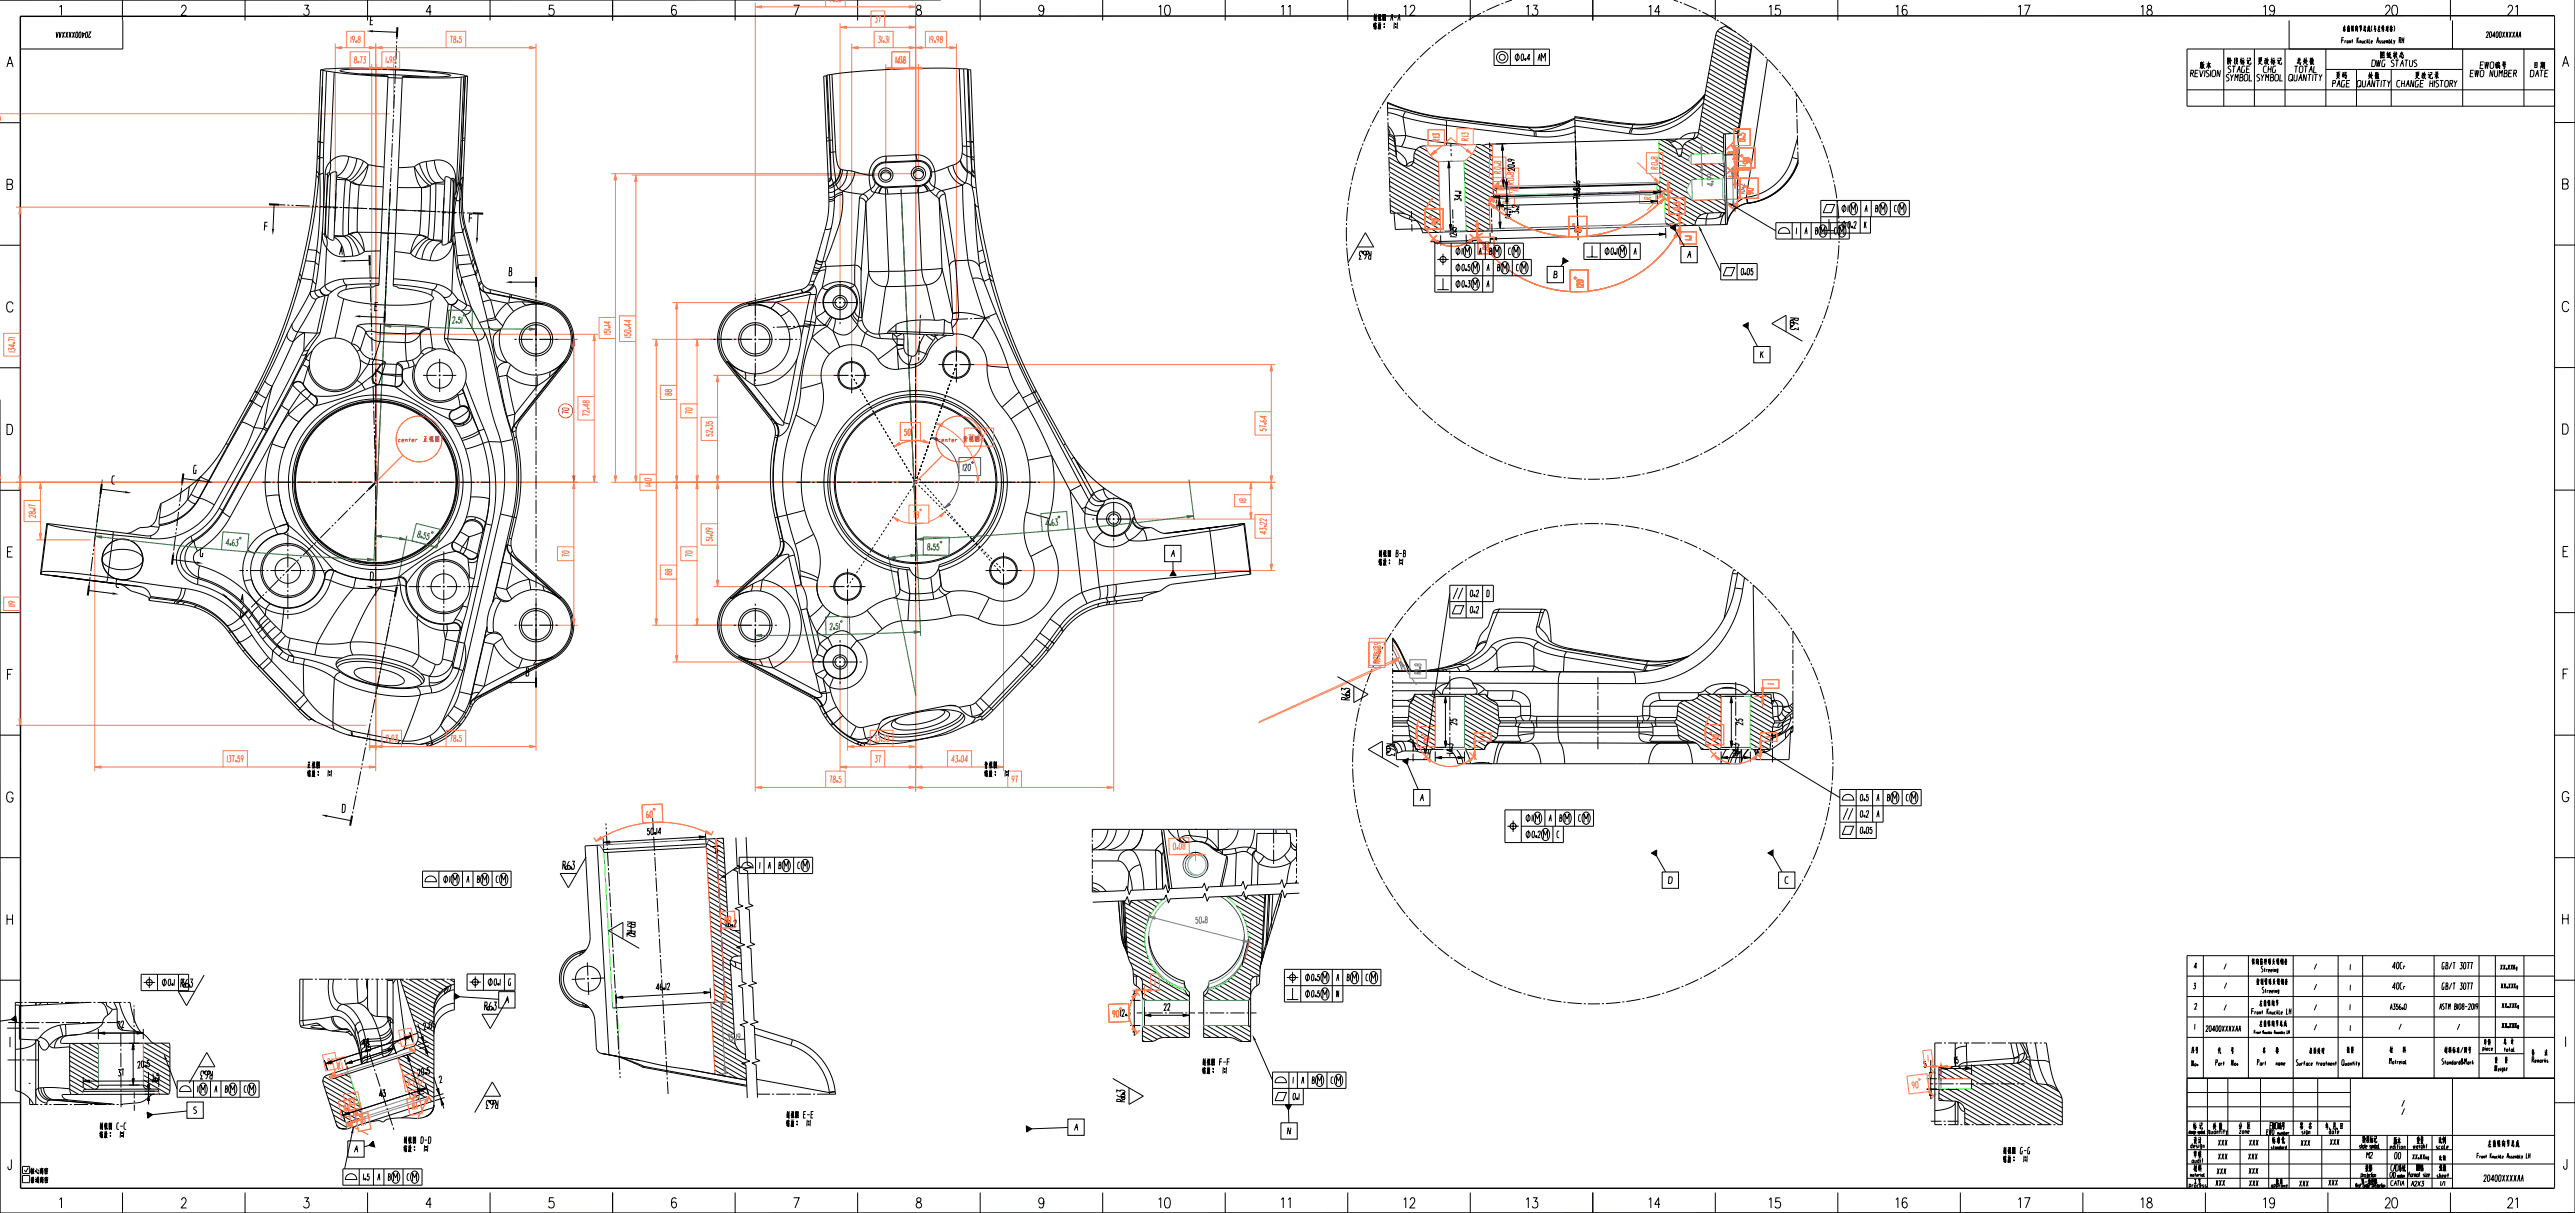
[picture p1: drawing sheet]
<svg xmlns="http://www.w3.org/2000/svg" width="1261mm" height="594mm" viewBox="0 0 1261 594" stroke-linecap="round" stroke-linejoin="round" font-family="sans-serif">
<g fill="none" stroke="#000" stroke-width=".49">
<path d="M60 0v10M461 0h-461M740 0l-3 1M820 0l2 1M1261 0v594M28 16v2l1-2M28 17h.1M29 16v2l1-2M29 3h1v5M29 17h1M31 16v2M32 16l-2 2"/>
<path d="M32 16l1 2M33 16l-1 2M34 16l1 2M35 16l-1 2M36 16v2M37 16l-2 2M37 16l1 1v1h-1zM39 16l1 1-1 1zM41 16l-1 2 1-2h-1M42 16l1 1-1 1zM43 16h1l-1 2h1M60 10v14h-50"/>
<path d="M89 4a1.3 1.3 0 0 1 2-1 1.3 1.3 0 0 1 0 2l-2 3h2M120 0v10M149 3h2l-1 1a1.6 1.6 0 0 1 1 3 1.5 1.5 0 0 1-2 0M180 0v10M183 15l11 1M194 18v1M211 6h-2l2-3v5M240 0v10M271 3h-2v2a1.5 1.5 0 0 1 2 0 1.5 1.5 0 0 1 0 2 1.5 1.5 0 0 1-2 0M300 0v10M331 3h-1a2.8 2.8 0 0 0 0 5 1.6 1.6 0 0 0 1-3 1.4 1.4 0 0 0-2 1M360 0v10"/>
<path d="M389 3h2l-2 5M420 0v10M449 3v1l2 1a1.4 1.4 0 0 1 0 2 1.4 1.4 0 0 1-2 0 1.4 1.4 0 0 1 0-2h1a1.1 1.1 0 0 0 1-2 1.1 1.1 0 0 0-2 0zM480 0v10M511 4v-1a1.3 1.3 0 0 0-2 0 1.3 1.3 0 0 0 0 2 1.3 1.3 0 0 0 2-1 2.6 2.6 0 0 1-1 4l-1-1M540 0v10M567 3h1v5M571 3a2.7 2.7 0 0 1 2 2 2.7 2.7 0 0 1-2 3 4 4 0 0 1 0-5zM600 0v10M627 3h1v5M631 3h1v5M660 0v10"/>
<path d="M687 3h1v5M691 4a1.3 1.3 0 0 1 2-1 1.3 1.3 0 0 1-1 2l-2 3h3M708 17l-5 4M710 16h-1M717 11l-6 4M718 10l-1 1M720 0v10M725 6l-6 4M727 6h-1M734 2l-6 3M736 2h-1M747 3h1v5"/>
<path d="M751 3h2l-1 1a1.6 1.6 0 0 1 1 3 1.5 1.5 0 0 1-3 0M780 0v10M807 3h1v5M813 6h-3l2-3v5M823 1h1M825 2l6 3M832 5h1M834 6l6 3M840 19l17 10M840 0v10M840 17l17 10M841 10h1"/>
<path d="M841 15l16 10M842 11l6 4M843 14l15 8M845 13l6 3M845 13a8 8 0 0 0-5 7l-9 47M849 15l1 1M851 16l5 5M866 3h1v5M872 3h-2v2a1.5 1.5 0 0 1 2 0 1.5 1.5 0 0 1-1 2 1.5 1.5 0 0 1-2 0M900 0v10M928 3h1v5M934 3h-1a2.8 2.8 0 0 0 0 5 1.6 1.6 0 0 0 1-3 1.4 1.4 0 0 0-2 1"/>
<path d="M988 3h1v5M991 3h3l-2 5M1048 3h1v5M1052 3v1l1 1a1.4 1.4 0 0 1 1 2 1.4 1.4 0 0 1-2 0 1.4 1.4 0 0 1 0-2h1a1.1 1.1 0 0 0 1-2 1.1 1.1 0 0 0-2 0zM1108 3h1v5M1114 4v-1a1.3 1.3 0 0 0-2 0 1.3 1.3 0 0 0 0 2 1.3 1.3 0 0 0 2-1 2.6 2.6 0 0 1-2 4v-1M1121 10v14h130M1147 20h1M1148 18h-1v3M1148 14l-1 1M1148 14v2M1148 12v2"/>
<path d="M1148 14h.1M1148 14v1M1149 13h-2M1150 20v1zM1150 13v3M1150 12v1M1150 14h.1M1150 15h.1M1150 13v3v-1M1150 14v1M1151 20v1M1151 13h-2"/>
<path d="M1151 15l2-1-1 1M1152 20h.1M1152 12l-1 2h2M1152 13v3M1152 19v2M1152 15h1M1152 12v2M1153 13h-2M1154 13v2M1154 14v1M1154 12v1M1154 18v3"/>
<path d="M1154 19l1 2M1155 13h-1M1155 13l-1 3v-1M1155 18l-1 2M1156 20v1M1156 12v1M1156 14v1M1156 14h.1M1156 13v1M1157 13h-2M1157 20v1v-1M1158 13h.1"/>
<path d="M1158 13v1M1158 14v1M1158 14h.1M1158 15v-1l-1 1M1158 14l1 1M1159 20h-1v1M1159 19v2M1160 15l-1 1M1160 13v2M1160 14v1M1160 20h-1M1160 12v3"/>
<path d="M1160 19v2h1M1160 13h.1M1160 15h.1M1160 15l1 1v-1M1161 13l-1 1M1162 13l-1 1 1 1M1163 12v2M1163 14l-1 1M1163 14v2v-1M1163 14h.1M1164 13h-1M1164 20h1"/>
<path d="M1165 14v1M1165 12l-1 3M1166 14h-1M1166 15l-1 1M1166 13h-2M1166 20h-1l1 1h-1M1167 13v3M1167 12l-1 2M1167 20h-1l1 1h-1M1167 13v1M1167 12v4M1168 13l-1 1"/>
<path d="M1168 14h-1M1168 4a1.3 1.3 0 0 1 2-1 1.3 1.3 0 0 1 0 2l-2 3h3M1169 13v2M1169 13h-1M1169 13l-1 2M1169 14h.1M1169 12v4v-1M1170 13l-1 1M1170 19v2l1-1h-1M1171 13v3M1171 14l-1 1M1171 14h.1"/>
<path d="M1171 13h-1M1171 14h-1M1171 13v1M1171 14v1M1171 13h1l-1 1M1171 12v1M1171 19v2h1M1171 14v2v-1M1171 14l1 1M1172 3a2.7 2.7 0 0 1 2 2 2.7 2.7 0 0 1-2 3 4 4 0 0 1 0-5zM1172 20l1 1M1172 13l1 1-1 1"/>
<path d="M1173 20l-1 1M1175 20l1-1v-1h-1v3M1175 20l1 1M1176 20h1M1176 18v3M1177 18v3M1200 0v10M1201 10v14M1218 16h1l-1 2h1M1220 16v2l-1-1zM1222 18h-1l1-2-1 2M1223 16v2l-1-1z"/>
<path d="M1224 16h1v2l-1-1zM1226 16v2M1227 16l-2 2M1227 16l1 2M1228 16l-1 2M1228 4a1.3 1.3 0 0 1 2-1 1.3 1.3 0 0 1 0 2l-2 3h3M1229 16l1 2M1230 16l-1 2M1231 16v2M1232 16l-2 2M1232 3h1v5M1232 18l1-2v2"/>
<path d="M1232 17h1M1233 18l1-2v2M1234 17h.1M1251 8v574M3 33l2-5 1 5M4 31h2M157 34h1M157 34l13-1 24 1 23 1 12 2M157 34l-2 42M157 34h.1M158 34l2 1M158 34l-1 36"/>
<path d="M160 35h4M160 35l-1 35M164 35l26 3M164 35l-2 44M177 36l33 2M190 38h7M190 38l-18-2-5-1 7-1h20l19 2 8 1-5 1h-19M190 38l-4 98M194 34l-1 7M194 32v1M194 30v1M194 22v7"/>
<path d="M194 20v1M197 38l-4 101M226 38h-29M226 38l-3 55M227 38l-1 31M227 38h-1M228 37l-1 1M228 37l-2 32M228 37h.1M229 37h-1M229 37l-1 31M405 37h-2l3 52"/>
<path d="M405 37l1 30M405 37l1 32M405 37h.1M406 37h-1M406 37l2 32M407 36l-1 1M407 36l2 38M470 34h2M470 34h-32l-31 2M470 34l1 38M472 34h2M472 34l1 35"/>
<path d="M474 34l1 36M474 34h.1M474 34h1l2 43M474 34l1 35M687 38l-5 5M688 36l-1 1M693 30l-4 5M695 29h-1M700 23l-5 5M702 22l-1 1M836 38l18 10M837 36l17 10"/>
<path d="M837 34l17 10M838 32l17 10M838 30l17 9M838 27l17 10M839 25l17 10M839 23l17 10M839 21l17 10M857 21l1 1M858 22l-7 43M858 22l-7 46M859 22l5 5M865 28v1"/>
<path d="M866 29l-11 68M866 29l5 5M871 35l1 1M873 37l4 5M1073 36h1v-2h-1v4M1073 36l1 2M1075 36h1M1077 34h-2v4h1M1077 34l1 4 1-4M1078 32v1M1078 30l-1 4M1078 30v1"/>
<path d="M1078 31v1M1079 30l-1 4M1079 32l1 2M1079 31h.1M1079 31l-1 3M1079 30v1M1080 34v4M1082 30v4M1082 35l-1-1-1 1 2 2-1 1-1-1M1082 33h-1M1083 34l-1 4M1083 31h-2"/>
<path d="M1083 33l-1-2-2 2M1084 35l1-1v1l-1 3-1-1zM1087 34v4l-1-4v4M1091 28v4M1091 28h.1M1091 30h.1M1091 28v2M1092 37l-1-1-1 1 2 2-1 1h-1M1092 30l-1 2M1092 28l1 2M1092 28l-1 2M1092 36l1 2v2"/>
<path d="M1092 29v3M1092 33v-1l-1 1 2 2-1 1-1-1M1093 32h2M1094 36l-1 2M1094 32v4M1094 28v3M1094 40l1-4v2l1-2v4M1095 29h-1M1095 30h-1M1095 30l-1 1M1095 28l-1 1M1095 30l1 1"/>
<path d="M1095 29l1-1v1M1095 28v2M1095 36l2-4v4M1096 30h-1M1096 30l-1 2M1096 34h1M1097 40l1-1v-3h-1v4M1097 38h1M1098 28v4M1098 30v-1l-1 2M1098 29h-1M1098 30v1"/>
<path d="M1099 29v3l-1-1M1099 30v1M1099 28l-1 1M1099 34h.1M1099 29l-1 1M1099 37l1-1 1 1-1 3-1-1zM1099 32l-1 1v3h1v-2M1100 34h1M1100 28l1 1M1101 29v2M1101 29l-1 1M1101 30l-1 1"/>
<path d="M1101 29v2h1M1102 36l-1 4h2M1102 32h-2v4h2M1102 28l-1 1M1102 28v2h-1M1106 30l2 1M1106 29v1M1107 37l-1-1-1 1 2 2-1 1h-1M1107 28v3l-1 1M1107 36l1 2v2M1107 29h-1M1107 29v1h-1"/>
<path d="M1108 28h-2M1109 36l-1 2M1109 29v2M1109 40l1-4v2l1-2v4M1110 30l-1 1M1110 30h-1M1110 29v1M1110 29h-1M1110 30l1 2M1110 32h-1l-1 3h1l1 1M1110 28v2M1111 29l-2 3"/>
<path d="M1111 34h1M1111 32v4M1111 29h-1M1112 40l1-1v-3h-1v4M1112 38h1M1112 32v4M1113 28v4M1113 30v-1l-1 2M1113 29h-1M1113 30v1M1114 29v3l-1-1M1114 30v1"/>
<path d="M1114 28l-1 1M1114 34h1M1114 29l-1 1M1114 37l1-1 1 1-1 3-1-1zM1115 32l-2 1v3h1v-2M1115 28l1 1M1116 29v2M1116 29l-1 1M1116 30l-1 1M1116 29v2h1M1117 36l-1 4h2M1117 28l-1 1"/>
<path d="M1117 28v2h-1M1121 37l1-1 1 1-1 3-1-1zM1122 39l1 1M1124 36v4l1-1v-3M1124 32h1M1124 32v4M1125 30v1M1125 28l1 1M1125 30l2 2-1-1M1125 29h1v1h-1M1125 29v1M1126 40l1-4v4"/>
<path d="M1126 30v1M1126 38h1M1126 28v1M1126 33l1-1 1 1-1 3-1-1zM1127 30v1M1128 30l2 2M1128 29v1M1128 32h2M1129 28l-1 1M1129 29h-1M1129 29l-1 3M1129 32v4"/>
<path d="M1129 28v3M1129 29l1 1M1130 36l-1 4-1-4v4M1130 36h2M1131 36l1-4v4M1131 36v4M1131 34h1M1131 28v1M1132 29l1 3M1132 28l-1 3h1M1132 29l-1 1M1132 30l-1 1"/>
<path d="M1132 30l-1 2M1132 28v1M1132 29h-1M1132 29v1M1133 28l-1 1M1133 36l-1 4M1133 29l-1 3M1133 29h-1M1133 32v4h1M1133 36h2M1134 36v4M1136 36v2v2"/>
<path d="M1137 36l-1 2M1144 36v2M1144 36h2l-1 2M1145 38l1 1M1145 36l-1 3M1145 35v1M1146 35h-2M1147 37h1l-1 1M1147 37v1M1148 36l-1 1M1148 36h-1M1148 36v1h1v2v-1"/>
<path d="M1148 39l-1 1v3h1v-2M1149 38h-1M1149 20h-1v1M1149 35h-1M1149 35v2M1151 39h-2v4h2M1155 40l1-1v1v3l-2-1zM1157 39v4l1-1v-3M1159 20l1 1M1160 37l2 2M1160 35v3M1161 36l-1 1"/>
<path d="M1161 36l-1 3M1161 21l1-1-1 1h1M1161 35v3M1161 36l1 1M1162 29l1 1v3h-2l1-4M1163 39v4l-1-4-1 4M1163 36h.1M1164 37l-1 1h1M1164 36v1M1164 36l-1 1M1164 35v2M1164 39h1"/>
<path d="M1164 21v-3l1 3M1164 29v4l1-4v4l1-4M1164 37l-1 1M1164 35v1M1164 37l1 2M1164 36h-1M1164 36l-1 3M1165 35l-1 1M1165 39l-1 4M1165 36l-1 3M1165 36h-1M1166 39v4"/>
<path d="M1166 28h1M1166 26l1 1M1167 27v1M1167 26l-1 1M1167 39h2M1167 26h.1M1167 21l1-1-1 1h1M1168 29l-2-1v-3v4M1168 25v3M1168 25l-2 1M1168 31h.1M1168 39l-1 4"/>
<path d="M1168 29l-1 1v3h1v-2M1169 21v-1v1M1169 20v1M1169 39l1 2v2M1169 25v2v-1M1170 26l-1 1M1170 27h-1M1170 28h-1M1170 26v2M1170 28h.1M1170 26h.1M1170 26l1 3v-1"/>
<path d="M1171 25l-1 1M1171 39l-1 2M1171 27h-1M1172 26v1M1172 30v-1l-1 1 1 2v1l-1-1M1172 25v4M1172 27v1M1173 29h2M1173 27l1 2M1173 25v4M1174 26h.1M1174 29v4"/>
<path d="M1174 26l-1 1M1175 27v1M1175 33l2-4v4M1175 39l-1 1v2l1 1M1176 27l1 2v-1M1176 31h1M1176 27h.1M1176 27v1M1176 25l-1 3M1176 26l1 1M1176 39v4M1177 28h.1"/>
<path d="M1177 26h-2M1178 39l-1 4M1178 29h1M1178 29v4M1180 29v4l1-1 1-3M1182 39v4l-1-4-1 4M1183 37l2 1M1183 36h1v1h-1M1183 36v1M1184 30l-1-1-1 1 2 2-1 1-1-1M1184 35v3l-1 1M1184 36l-1 1"/>
<path d="M1185 39l-2 1v3h1v-2M1185 35h-2M1186 36v2l1-1M1187 37h-1M1187 36v1M1187 36h-1M1187 37l1 2M1187 39h-2v4h2M1187 35v2M1188 36l-2 3M1188 36h-1M1189 37l1-1v2"/>
<path d="M1189 35l1 1M1190 38h-1M1190 36v2l1 1v-1M1190 36l1-1v2M1190 39v4M1191 37h-1M1191 39v4M1192 39v4M1193 37h.1M1193 35h1v1M1193 37l-1 1M1193 37l1 1"/>
<path d="M1193 36v3v-1M1193 36h.1M1194 37h.1M1194 40l-1-1v1l1 2v1l-1-1M1194 36h-2M1195 39h2M1196 39l-1 4M1198 40l1-1v1l-1 3-1-1zM1202 39v2v2M1203 39l-1 2M1210 36h1M1211 34h-1v4h1"/>
<path d="M1212 34v4l1-4v4l1-4M1215 32h1M1215 35l1-1v1v3l-1-1zM1216 30h-1l-1 4h2M1217 30v4l1-4v4l1-4M1220 30h1v1v3l-2-1zM1221 34v4l-1-4-1 4M1222 34v4l1-1v-3M1223 31l-1 1M1223 30l-1 2M1223 32h-1M1223 33h-1"/>
<path d="M1223 32v2M1223 32h1v1M1223 31h1h-1M1223 31l-1 3M1223 32v1M1223 30l1 1M1224 38v-4l1 2v-2v4M1224 32v1M1224 33h-1M1226 30v1M1226 32h1l-1 2v-1M1226 38l2-1-1-3h-1v4"/>
<path d="M1226 36h1M1227 30h-1M1227 30v1h-1M1227 32h-2M1229 36h1M1230 34h-1l-1 4h2M1231 36h1v-2h-1v4M1231 36l1 2M1239 34l2 1-1 3h-1v-4M1241 31h1v2M1241 30v3M1241 38l2-4v4"/>
<path d="M1242 36h1M1242 32h-1M1242 33h-1M1244 34h2M1244 33v1M1244 30v2M1245 34l-1 4M1245 33h.1M1245 32h-1M1245 31h-1M1245 30v2M1245 32l-1 1"/>
<path d="M1246 32l-1 2M1246 30v2M1246 32h.1M1246 31h.1M1246 30v4v-1M1246 36h2M1248 34h-2v4h2M1255 33l1-5 2 5M1255 31h2M193 58l-1 7M193 56v1M193 54v1"/>
<path d="M193 46v7M193 44v1M193 42v1M675 54l-3 6M676 52v1M679 50l14 5 15 3M680 53l8 2M680 55l7 2M680 57l-1-7a102 102 0 0 0 28 8M680 58v1M680 60v6M681 46l-4 5"/>
<path d="M682 44l-1 1M687 57l11 3 10 1M687 57l1 9M688 55l10 2 10 2M688 55l-1 2M707 58h1M707 58l41 4M708 58l40 4M708 59v2M708 59l43 5M768 59h1M768 59l-6 2"/>
<path d="M769 59l-6 2M769 59l-9 4-8 1M771 58l29 3M771 58v-1l30 4M771 58h.1M771 58l-3 1M771 58l-2 1M771 58v1M814 60l-5 1M814 60h.1M814 60h-4M820 58l-6 2"/>
<path d="M820 58l-10 3-10 2M820 58h.1M833 59l11 7M833 57l15 8M833 55l18 10M834 53l17 10M834 51l18 10M834 48l-7 7-8 5-10 3h-9M834 48v1M834 50l-7 8-9 5-10 2-9 1M835 48l17 10M835 47l-1 1"/>
<path d="M835 46a38 38 0 0 1-15 12M835 44l18 10M836 42l17 10M836 40l17 10M852 56l-17-10a39 39 0 0 1-15 12M878 43v1M879 45l4 5M880 46v1M880 48v7M880 56v1M880 58v7M883 51l1 1"/>
<path d="M884 53l4 6M1142 41h1l1-1-2-1v4M1144 43l2-4v4M1145 41h1M1148 41h.1M1149 41h1M1155 42l1 1M1159 43l1-4 1 4M1160 41h1M1176 41h1M1178 43l1-4 1 4M1179 41h1"/>
<path d="M1184 41h.1M1185 41h2M1190 41h1M1200 41h1v-2h-1v4M1200 41l1 2M10 60h-10M155 77l1 1M155 77l-1 15-2 15-6 31-9 27-6 13-6 13M155 76l2 1M155 76v1M156 69l1 1M156 69h.1"/>
<path d="M156 78v8M157 77l-1 1M157 77h.1M157 77v9M157 70v7M157 70h.1M157 70h2M158 77h-1M158 77v8M159 70l-1 7M162 79v3l-1 3M162 79l-2 3-1 3"/>
<path d="M171 77a9 9 0 0 0-9 2M171 77l4 1M171 77l-2 6-4 3M175 78l3 1M175 78l-2 6-2 2-2 2M178 79l2 2M178 79l-4 6-3 3M192 78v1M192 70v7M192 68v1M192 66v1M209 79l-4 1"/>
<path d="M209 79l1 7 2 2 1 1M213 78l-4 1M213 78a9 9 0 0 1 10 10M213 78l1 7 2 2 2 2M226 69l-2 20M226 69l-1 22M226 69h.1M226 69v19M228 69l-1 26v9l1 7 6 22M228 69h-2M228 68h-1M228 68v1"/>
<path d="M406 67l-1 1M406 67v2M406 69h-1M406 69l1 17M406 69l1 6M406 69h.1M407 75v11M408 69h-2M408 69v5M408 74l-1 1M408 74l1 15M409 74h-1"/>
<path d="M409 74l1 6 2 3M433 79a6 6 0 0 0-6 7M433 79l1 1M434 80a6 6 0 0 0-6 5 6 6 0 0 0 4 6M434 76a9 9 0 0 0-8 10M434 76l-1 3M449 76h-15M449 76a9 9 0 0 1 9 8M449 76v3M449 79h-16M449 79a6 6 0 0 1 7 5M449 79h.1"/>
<path d="M449 79a6 6 0 0 1 7 5 6 6 0 0 1-4 6M449 79l-15 1M470 79l2 3 2 2M470 79l-3 2M470 78l2 3 2 3M470 78v1M471 75l3 1M471 75l-1 3M471 72h2M471 72v3M473 69v3M473 69l2 1"/>
<path d="M473 72h2M473 72l1 4M474 76l1 1M474 76v8M475 70v2M475 72v5M475 77l1 5M475 69h2M475 69l1 1M475 70l1 6M476 70h1M476 70h-1"/>
<path d="M476 76l1 1M476 76v1M476 77v5M476 77l1 1M476 77h-1M477 77v1M477 78v6M664 80v1M667 72l-2 7M668 70l-1 1M671 63l-3 6M672 61l-1 1"/>
<path d="M680 62l2 3 1 3M680 63l1 3M680 66h.1M680 66v8M680 66v1M680 68l3 1M680 70l3 2M680 72l3 2M680 75l4 2M680 75v1M680 79l25 15M680 67h2l1 2"/>
<path d="M681 66l1 1 1 1M681 66l-1 1M681 66h-1M683 69l1 7M683 68h.1M683 68l1 8M683 68v1M683 71l3 1M684 76a6 6 0 0 0 5 5M684 74l4 4 1 2v1M686 72l8 1 10 7M688 66l-5 1"/>
<path d="M688 66l20 4M688 66l-2 6M692 79l-2 1-1 1M692 79h.1M692 79l13 8M692 78a3 3 0 0 1-3 3M692 78v2M692 77l13 7M693 75l12 7M695 72l4 2M698 71l-2 1-2 1-1 2-1 3M708 61l43 6"/>
<path d="M708 61v9M708 70v1M708 70l10 1M710 70l1 2M711 73v1M711 75v1M711 79h-5M717 80l14 8M718 78l13 8M720 77l11 6M721 75l10 6M722 73l9 6"/>
<path d="M723 72l8 4M726 71l5 3M729 71l2 1M729 70l1 2M730 73v1M730 75v3M733 70l82-2 2 1 4 4M734 70l-11 1M748 62h.1M748 62l3 2M751 64h1M751 64v3"/>
<path d="M751 67h1M752 64v3M758 62h.1M758 62h-10M762 61h1M762 61l-4 1M763 61l-5 1M771 62h.1M771 62l-9 2h-10M771 62l27 3M771 66v-1l-9 2h-10M771 67v1"/>
<path d="M771 69h.1M772 79v1M798 65l1 1M799 63h1M799 63l-1 2M799 63l-28-4 1 20M800 61l-1 2M800 63l-1 3M801 61h-1M809 61h-9M810 60l-1 1M810 60l-9 1"/>
<path d="M812 70l10 6M812 73l26 15M812 75l23 13M813 77l18 11M813 80l15 9M813 68l8 5M816 68l4 1M820 69l2 1 2 2M820 69h-2M821 73l1 3M822 68l-2 1M823 76l4 3"/>
<path d="M823 76l-1 1v-1M823 76h-1M824 74l4 3M824 73l-1 3M824 73h-3M824 72l5 3M824 72v1M825 71l8 4M827 69l10 6M829 68l12 7M829 68h.1M829 68l-3 2-2 2"/>
<path d="M829 68h-14M830 65a10 10 0 0 0-7 3M830 65v2l-1 1M831 67l13 8M831 67l-2 1M832 65l12 7M832 65h-2M832 63l12 7M832 61l12 7M844 79v7l-10-6M845 66h-1v9M845 66v10"/>
<path d="M845 76h-1M845 76l1 33M851 65l-6 1M851 65h.1M851 65v3M851 68l1 8M852 76l-1 23M852 76h-7M878 77l3 1M878 77l-3 7-5 6-7 4-8 3M880 66v2M880 68v3"/>
<path d="M880 68l-2 9M880 72v1M880 74l1 6M881 78l-4 8-6 7-7 4-8 2M881 80l-4 6-4 6M881 80h.1M888 60v1M889 62l3 6M892 69v1M893 71l2 7M895 79l1 1M1251 60h10"/>
<path d="M3 88h3v3a1.4 1.4 0 0 1-1 2h-2zM3 90h2M155 86l1 2M155 84l1 2M156 88l-2 17-3 17M156 86v2M157 86v18l-2 19M157 86h-1M158 85l-1 1M158 85v16M159 85h1M159 85l-1 16"/>
<path d="M160 85l-1 30M160 85l1 2M161 87l-2 27M161 85h1M161 85h-1M162 85l-1 2M162 85l3-1v2M162 85h.1M162 85l-1 31M165 94l-1 15M165 88h4M165 87l4 1"/>
<path d="M165 87l-1 29M165 86v1M169 88l-1 28M169 88h2M169 88h.1M171 88l1 1M172 89l4 2M172 89l-1 26M172 89h.1M176 91l-1 23M176 91h.1M176 91l12 1"/>
<path d="M180 81l8 1M180 81v2a14 14 0 0 1-4 8M180 81l-3 4-5 4M191 94v7M191 92v1M191 90v1M192 82l-1 7M192 80v1M203 82h-8M203 82a16 16 0 0 0 3 10M203 82l3 5 4 4M205 80l-2 2"/>
<path d="M205 80l3 7 2 2 2 1M206 92h-11M206 92h.1M206 92l-1 23M210 91l-4 1M210 91h1M211 91l-5 1M211 91l-1 25M212 90l-1 1M213 89l-1 1M213 89v1M213 90l-1 27"/>
<path d="M213 90h-1M213 90h5M217 97v14M218 90l-1 29M218 89h-5M218 89v1M218 89h.1M221 88l-3-1v2M221 88h.1M221 88l-2 31M221 88l1-1v1M221 88l1 2"/>
<path d="M222 90l-1 27M222 97l-1 19M222 88v9M222 88v2M223 96l-1 20M223 96v2M223 96l-1 1M223 95l-1 1M223 95v1M223 88h-1M223 88v7M223 98l-1 8 1 8"/>
<path d="M223 98h2M223 93l1 2M223 93v2M224 95l-1 3M224 89l1 2M224 89l-1 4M225 91l-1 4M225 91h.1M225 98v8l2 8M225 93v5M225 91v2M226 88l1-1-1 3"/>
<path d="M226 88l-1 3M226 97v8l2 7M226 97l-1 1M226 92l-1 1M226 92v5M226 90v2M226 90l-1 1M227 91l-1 1M406 89h.1M406 89v2M406 91h.1M406 91v1"/>
<path d="M406 92v5M406 97v1M406 98v1M406 99v6l-2 7M407 86l-1 2M407 86v1M407 87l-1 2M407 87h.1M407 87l1 3M408 90l-2 1M408 90h.1M408 90v1"/>
<path d="M408 91l-2 1M408 91l1 3M409 98l-3 1M409 98l-2 14M409 94h-3M409 94v2M409 97l-3 1M409 97v1M409 96l-3 1M409 96v1M409 89l-1 1M409 89h.1"/>
<path d="M409 89l1 1M410 90l1 2M410 90l-2 1M411 92l-2 2M411 92l2 2M412 83l-1 3-2 3M412 83h.1M412 83h1M413 94l9 1M413 94h.1M413 83l-1 4-2 3M413 83h2"/>
<path d="M413 94l-4 2M413 94v1M413 95l-4 2M413 95v7l-2 6-7 20M415 83l-1 6-3 3M415 83l4 1M419 84l-3 6-1 2-2 2M419 84l7 2M421 97a3 3 0 0 1 3 3M421 97l-2 33M422 95l-1 2M422 95l2 1 1 2"/>
<path d="M424 100l-2 33M424 100l1 33M425 98l-1 2M426 86v6M426 92l-4 3M426 92a1.7 1.7 0 0 0 2 2M427 86h-1M427 86l1 3M428 89v2l-2 1M428 89l3 2M428 94l-3 4M428 94l2 1"/>
<path d="M430 95h1M431 95h3M431 91l-1 1-2 2M431 91l1 1M432 92l-2 3M432 92h.1M432 91v1M432 91h.1M432 91l2 1M432 92l-1 3M432 92h1M433 92l1 3"/>
<path d="M433 92h1M434 95h1M434 95l1 38M434 92h.1M434 92l1 3M436 86a2.5 2.5 0 0 0-2-2 2.5 2.5 0 0 0-3 2M449 94l-14 1M450 94h-1M450 94l1 38M450 91l-16 1M450 91h.1M450 91l-1 3"/>
<path d="M450 91v3M452 90l-2 1M452 90v1M452 91h-2M452 91l2 3M452 90h.1M452 85a2.5 2.5 0 0 0-2-2 2.5 2.5 0 0 0-3 3M452 91l3 3M452 91h.1M453 91h1l1 2M453 91h-1M454 94h-4"/>
<path d="M455 94h-1M455 93l4 3M455 93v1M455 88l1 2 2 1M455 88l-2 3M456 84l-1 4M458 91l3 2M458 91l-1 2h-2M458 84v7M458 84h-2M459 96l1 2M460 98l5 33"/>
<path d="M460 98l1 33M461 93l2 2M461 93l-2 1v2M463 95a3 3 0 0 0-3 3M463 95l5 33M464 82l3 5 2 2 2 2M464 82l-6 2M467 81l2 5 4 4M467 81l-3 1M471 91l1 17 2 19M471 91l-10 2M473 90l3 1"/>
<path d="M473 90l-2 1M474 84l2 1M474 84h.1M474 84l2 2M474 84l-1 6M476 86v5M476 86l2 1M476 85v1M476 85l2 1M476 82l1 2M476 82v1M476 83l1 2"/>
<path d="M476 83v2M476 91l2 1M476 91l1 9M477 84l1 2M477 100l4 22M477 100l2 1M477 100l2 23M478 86v1M478 87v5M478 92l3 21 5 22M660 99v1M661 91l-1 7"/>
<path d="M662 89v1M664 82l-2 6M680 82l25 14M680 85v1M680 86l25 15M680 87l1 7M680 89l25 14M681 91l24 14M681 93l24 15M681 95v1M681 96l24 14M681 97v7h6l4 2 4 3 2 5h8"/>
<path d="M681 98l24 14M689 81h.1M691 81l14 8M705 91l-25-14v7l25 14M717 82l14 8M717 85l16 9M717 87l16 9M717 89l13 7M717 92l12 6M717 94l12 7M717 96l12 7M718 99l11 7"/>
<path d="M731 93v5M733 98v5M736 97h-5M738 91h-5M740 96h-5M772 80v11M772 90v2M772 92v10M772 95h.1M772 96v-1l-42 1M811 90l-78 2M811 90l25 14"/>
<path d="M811 93l3 1M812 96v5M812 90h-1M812 90l-80 2M813 82l14 8M813 84l13 8M813 87l14 8M813 89l26 15M813 91v5M814 94h-2M815 95l18 10M815 97l16 10"/>
<path d="M815 100l15 8M830 80l12 8M832 98l11 6M836 98l9 5M838 80l6 4M840 98l5 3M841 80l3 2M845 95v9h-5M851 99l-2 4M855 97l1 2M855 97l-4 2M855 97h.1"/>
<path d="M856 99l-4 2-3 2M856 99a12 12 0 0 0-10 11M856 99h.1M873 92l-4 3-4 2-5 2-5 1 5-1 5-2 8-5M873 92h.1M896 81l2 6M898 88v1M898 90l1 7M900 98v1M1255 88h2v2a1.5 1.5 0 0 1 0 3h-2zM1255 90h2M134 100v12"/>
<path d="M137 100h3M141 100h1M143 101h1M145 101h7M153 101h1M155 101h1M157 101l9 1M158 115v3l2 3M158 115h1M158 111l-1 13M158 111v4M158 102h2"/>
<path d="M158 101v10M159 115l1 1M159 114l1 2M159 114v1M160 116v3v2M160 116h.1M160 116h1M161 102h1M163 102h2M164 116l-1 2-2-2M164 116l1 1 2 3 2 6M164 115l4 1"/>
<path d="M166 102h2M168 116h.1M168 116h-4M168 116l2 1 1 2 2 6M168 102h12M169 115l2 1 2 2 3 7M169 115l-1 1M171 115h.1M171 115h-2M171 115l4 3 3 5M175 114l-4 1M175 114h.1"/>
<path d="M175 114a12 12 0 0 1 3 9M175 114h12M181 102l9 1M187 114h7h-7M190 118v7M190 116v1M190 114v1M191 106l-1 7M191 104v1M191 103l23 1M191 102v1M194 114l11 1"/>
<path d="M205 115a12 12 0 0 0-4 9M205 115l4 2M205 115l5 1M205 115h.1M209 117l-4 2-4 5M210 116l-1 1M210 116l1 1M211 117l-2 1-2 2-4 6M211 117l1 1M211 117h1M212 118l-2 1-1 2-2 6M212 118h5"/>
<path d="M212 117l5 1M212 117v1M214 104h2M216 104h8M216 104h2M217 119v1l2-1M217 119l-3 1-1 2-2 6M219 104h1M220 119h-1M221 117l-1 2M221 117v1M221 118h1"/>
<path d="M221 118l-1 1M221 118h.1M221 104h2M221 116h1M221 116v2M222 118v2M222 118a10 10 0 0 1-11 10M222 116v2M222 118h.1M222 118h-1M223 114v4M223 114l-1 2"/>
<path d="M223 118l-1 2M223 118l1 7M225 104h1M227 104h1M227 114l3 11M227 114h-4M228 112l4 15M228 112l-1 2M229 104h3M234 105v11M404 112l-4 15M407 112l-4 16"/>
<path d="M407 112h-1h-2M659 111v7M659 109v1M659 119v1M660 101l-1 7M681 101l7 4M681 103l2 1M683 104v8h13M684 104l6 3M690 107l4 1M691 106l-1 1M691 103v4"/>
<path d="M691 108v1M691 110v3M693 108l11 6M696 112l4 2M705 115l1 5M711 103v4M712 108v1M712 110v5M712 113h-5M718 101l12 7M718 103l12 7M718 106l11 6"/>
<path d="M718 108l9 5M718 110l5 3M718 113h1M718 115v5M730 114v5M730 102v5M730 108l1 1M731 110v4M737 112h-5M772 102l1 10-55 1M773 112v6M815 102l15 8"/>
<path d="M815 104l11 6M816 107l6 4M816 109l2 2M816 112v5M830 110l-12 1M830 110h.1M831 110h-1M831 107l-1 3M831 107h5M836 107l-1 3M837 104a6 6 0 0 0-6 3M837 104l-1 3"/>
<path d="M840 104h-3M840 104h.1M842 106l-6 1M843 104l-1 2M844 105l-1 5M844 105l-2 1M844 104v1M845 104l-1 1M845 104v1M845 104h.1M845 105v5M845 110h-14"/>
<path d="M846 110h-1M846 109v1M849 103l-3 6M900 100v7M901 108v1M901 118v1M901 110v7M0 120h10M146 136l1 3M147 134l1 2M147 139l-10 28-11 25M148 136l-1 3"/>
<path d="M148 136l5 1M150 128l-2 8M150 128h4M151 122l-1 6M151 122l4 1M153 137l2 2M153 137l-1 6M154 128l2 2M154 128l-1 9M155 139l-1 3M155 123l2 1M155 123l-1 5"/>
<path d="M156 130l-1 9M157 124l-1 6M159 140l1 2 3 1M159 140l-2 2M160 121a9 9 0 0 0 9 5M160 121l-1 19M168 137l-5 1-4 2M168 137l1 1 1 2M170 140l-4 1-3 2M170 140l-1 2M173 125l-4 1M176 125h-3"/>
<path d="M178 123l-2 2M181 127l-12 1M181 130v6M181 137v1M181 139v1M186 139l-16 1M186 139v1l-3 1-14 1M186 136l-18 1M186 136v3M186 123h-8M189 138v1M189 130v7"/>
<path d="M190 128v1M190 126v1M193 139l10 1 9 2M193 139v1l2 1M193 137l21 2M193 123l8 1M201 124l2 2M203 126l4 1M207 127l4 1M214 139l4 2 3 2M214 139l-1 2-1 1M222 120l2 12"/>
<path d="M222 120l-1 23M224 132l2 8M224 125v5M224 130l2 6M224 130v2M226 136l5 14M226 136v4M230 125l1 4M230 125h-6M231 129l1 2M231 129l-7 1M232 131l1 3"/>
<path d="M232 127l1 2M232 127l-1 2M233 129l-1 2M233 129l1 3M233 134v1M233 134l-7 2M233 128v1M233 135l2 5M234 132l-1 2M234 132v1M234 133l-1 2M234 133l2 5"/>
<path d="M236 138l-2 2M236 138l1 2 3 2M236 139l-1 1M237 140v2l1 1M251 138h11M397 138l-2 2-3 2M398 134h2M398 133h3M398 133l-1 5M398 139h-2M398 139l-2 3-2 1M398 139l1 1"/>
<path d="M398 132h3M399 140l1 1v3M399 140l-2 2-3 1M399 131h3M399 131l-1 2M399 137l-2 1M399 137l-1 2M399 129h2h1M399 129v2M400 127h.1M400 127l-1 2M400 127l1 1h2"/>
<path d="M400 134l-1 3M401 133l-1 1M401 132v1M402 131l-1 1M402 129v2M403 128l-1 1M404 128v2M404 128h-1M404 132l-3 1M404 132l-1 9M404 130l-2 1M404 130v2"/>
<path d="M411 138v1M411 140v7M419 140a15 15 0 0 0-16 1M419 140l-3 1M419 140a21 21 0 0 1 2 15M419 130a3 3 0 0 1 3 3M419 130v10M419 130h-15M422 133v23M425 133h10M425 133l1 3 2 2 3 2h3M425 133l-3 23"/>
<path d="M435 133v5l-1 2M451 132l-16 1M451 132l1 5 2 2M454 139l-20 1M454 139l4 18M461 131v3l-2 3-2 2h-3M461 131l-10 1M461 131l5 23M465 131l1 22M468 128a3 3 0 0 0-3 3M468 128l1 25M474 127l4 1 2 3"/>
<path d="M474 127l2 9M474 127l-6 1M476 136h4l2 2M476 136l6 20M479 123l1 6M480 129v2M480 131l2 7M481 122l2 6M481 122l-2 1M482 138l6 15M483 128l1 6M483 128l-3 1"/>
<path d="M484 134l2 1M484 134l1 2M485 136a279 279 0 0 0 22 56M485 136l2 2M485 136l-3 2M486 135l4 15 5 14 6 13 6 14M660 121v7M660 129v1M661 131l1 7M662 139v1M898 140l-2 7M898 138v1"/>
<path d="M900 130l-2 7M900 128v1M901 120l-1 7M1251 120h10M6 149a1.8 1.8 0 0 0-2-1 1.8 1.8 0 0 0-1 3 1.6 1.6 0 0 0 1 2 1.6 1.6 0 0 0 2-2M143 159l-2 5M143 159a3 3 0 0 0 3 4M152 143l-9 16M152 143a3 3 0 0 0 3 4M154 142l-2 1M154 142l1 3h2M155 147l-9 16"/>
<path d="M157 145l-2 2M157 142l1 2h3M157 142v2l2 1M157 142h-3M159 145l-4 18M159 145h-2M161 144l-2 1M161 144l-4 19M163 143l-2 1M168 146l-4 20M168 146l10 2 13 1h12l8-2M169 142a3 3 0 0 0-3 3l2 1"/>
<path d="M175 160l2 1 2 2M175 160l-3 8M176 155h12M181 141l1 7M182 149v1M182 151v1M182 153v7M186 159h-8l-3 1M186 159h13M186 159v8M189 152l-1 1M189 150v1"/>
<path d="M189 142v7M189 140v1M195 141l11 2 5 2M195 141h.1M199 159l7 1 4 1M199 159l-1 9M211 147l-1 14M211 145l1 1-1 1M212 142l3 1 2 2M212 142l-1 3M217 145l2 4M219 149h2"/>
<path d="M219 149l-1 16M221 149l5 3M221 149l-2 17M221 143l3 4M221 143l-1 2h-3M224 147l-2 2h-3M224 147a3 3 0 0 1-3 2M224 147l4 2M226 152l2 2M226 140l2 9M228 154l6 13M228 149a3 3 0 0 1-2 3"/>
<path d="M228 149l3 1M231 150a3 3 0 0 1-3 4M231 150l4 8M235 158l2 5M235 140l1 8M235 140l1 2 2 1M235 140h.1M236 148l3 8M238 143l2 4M238 143l28 6M238 143l3 1M238 143h.1"/>
<path d="M239 156v1M239 157v2M239 157l-4 1M239 159l5 22M239 159l1 2 2 1 3-1M240 142l1 2M240 142l10 2M240 147l2 9M240 147l8 1M240 147l-4 1M241 144l9 1M242 156h1"/>
<path d="M242 156h-3M243 156l-4 1M243 156l3 4M246 160l-1 1M248 148l-3 4-3 4M248 148l4 5M249 148h-1M250 145v1M250 145l-1 3M250 144v1M250 144h1M250 146l16 3"/>
<path d="M251 144l-1 2M251 144l16 4M252 153l-4 3-2 4M256 148h-7M256 148l10 1M256 148l2 1M258 149l-6 4M258 149h6l6 2 5 4 4 5 1 6-1 7-4 5-5 4M258 149h.1M262 149v31M262 141v3M262 145v1"/>
<path d="M262 147v1M266 149h-4h-4M266 149h1M266 149h.1M266 148v1M267 149l4 1 3 3 3 3 2 4 1 4v5l-1 4-2 4M267 148l4 2 4 3 3 3 2 4 1 5v4l-2 5-2 4M267 148v1M366 148l-5 2-4 2-2 4-3 4-1 5 1 4 1 5 2 4M366 148v1M366 149l-4 1-4 3-3 3-2 4-1 5v4l2 4 2 4M366 148h.1"/>
<path d="M366 149h.1M366 149h6l5 2M370 144v1M370 146v1M370 148v7M370 156v1M370 158v7M377 151l5 3M380 148l6 4M380 148l-3 3M380 148l-14 1M382 154v1"/>
<path d="M382 154l-3-2-4-2-3-1h-4l-4 1-3 2-3 2-2 3-2 4-1 3v4l1 4 2 3 2 3 3 2 3 2M382 144v2M382 144l-16 4M382 146l-16 3M382 155l3 3 1 3M386 152l3 3 3 5M386 152l-4 3M387 160h-7M389 160h-1M392 160v5M392 160l-6 1M392 142l1 1"/>
<path d="M392 142l-10 2M392 142l2 1M392 142h.1M393 143l-11 3M393 143h1M394 143h-1M394 160l-2 5M394 160h2M394 160h-2M394 159h3M394 159v1M394 157l3 1"/>
<path d="M394 157v2M394 143a1.7 1.7 0 0 1 3 1M394 143l-28 6M397 144h3M397 144l-3 13M397 159l-1 1M397 144l-17 4M397 159h2M397 158h2M397 158v1M397 159l-7 1M399 159l-1 6"/>
<path d="M399 158v1M400 144l-3 14M400 155l4 4M400 155l-1 3M401 148h1M402 159h-1M403 141l1 1h2M403 141a17 17 0 0 0-3 14M403 148h7M404 159l1 1M404 152l-4 3M404 152l3 3"/>
<path d="M405 159h-7h2M405 160l-7 5M405 160l3 2M406 142a9 9 0 0 0-2 10M407 155h.1M407 155l-3 4M407 155l2 1M407 155l-2 5M409 156l-1 6M411 148h1M411 148v1M411 150v7"/>
<path d="M411 158v1M413 148h7M416 141l-4-2a8 8 0 0 0-6 3M416 141a8 8 0 0 1 3 11M417 154l3 5M417 154a9 9 0 0 1-8 2M418 154l2 3M418 154h-1M419 152v2l2 1M419 152l-1 2M420 159a7 7 0 0 1-11 4l-1-1M420 159l4 4"/>
<path d="M420 157v2M421 155l-1 2M421 155l1 1M421 148h1M422 156v1M422 157h-2M422 157l1 3 2 2M434 140l-4 24M439 159v3l1 1M439 159l-4 3M451 157l-1 7M451 154v2"/>
<path d="M458 157h-12l-7 2M463 157l3 1M463 157h-5M463 157l-1 6-1 1M466 158v3M466 153v1M466 154v4M469 153l7 1 6 2M469 153h-3M469 153h.1M469 153v4l-3 4M469 153l-3 1"/>
<path d="M474 156h-8M476 156h-1M482 156l-6 10M482 156h.1M482 156a79 79 0 0 1 12 24M485 156h-8M488 153l10 23 10 21M488 153l-6 3M662 141l2 7M664 149l1 1M665 151l2 6M668 158v1"/>
<path d="M892 159l-3 6M893 157l-1 1M895 150l-2 6M896 148v1M1258 149a1.8 1.8 0 0 0-3-1 1.8 1.8 0 0 0 0 3 1.6 1.6 0 0 0 1 2 1.6 1.6 0 0 0 2-2M141 164l-11 22M141 164v2l3 1M144 167l-11 22M146 163l-2 4M146 163h3M148 174l-19 35M148 179l-5 9"/>
<path d="M148 179l3 1M149 172l-1 2M149 163v9M149 163l-3 2-2 2M149 163h6M150 176l-2 3M150 176l2 1M150 173l-1 1h-1M150 173l-19 37M150 173v3M151 180l-2 8M151 180l1 4 2 3 3 3 4 1 4 1 4-1 3-2 3-3"/>
<path d="M151 171l-2 1M151 171l-1 2M152 179l-1 1M152 177v2M153 172l-3 4M153 172l-1 5M155 163l-6 9M157 163h-2M157 163l-6 8M172 168h.1M172 168l-5-2h-5l-5 2-4 4M172 168l3 1 1 2"/>
<path d="M172 168l3 4M175 172l1 4M176 176l4 2M176 176v5l-2 5-4 4-5 1-5-1-4-2-3-4-1-5M176 171l2 3 3 2M176 171l-1 1M179 163l2-1 5 1h19M179 163l3 3 4 1M179 163l-3 8M180 178h2M180 178l-5 8M181 176h2"/>
<path d="M181 176l-1 2M182 161v1M182 163v1M182 165v7M182 173v1M182 178h3l1 1M182 175v1M182 177l1 7M183 176l5 1 1 1M183 176l-1 2M186 179l-1 2M186 167l12 1"/>
<path d="M186 167l-3 9M186 179h.1M186 179l-3 5M189 178l-2 5M189 178l-3 1M189 178h5M189 178h.1M194 178v5M194 178a3 3 0 0 1 3 4M194 178a3 3 0 0 1 3 3M194 178h.1M198 168l1 9"/>
<path d="M199 177l-5 1M199 177l1 1v2M202 176l-3 1M202 176l1 3M203 179l-3 1M203 179l-1 4 1 5 2 4 3 3 4 2h4l5-1 3-2M204 179h-1M204 179l-1 4v4l2 4 3 3 4 2h4l4-1 4-2M205 163l1 1M206 164v9M206 164l-3 3-5 1M206 173l-2 2-2 1"/>
<path d="M206 173l2 1M208 174l-2 2-2 3M210 161h-3l-2 2M210 161h1M211 161l1 9M211 161l-3 1-2 2M211 172l-3 2M212 170l1 1M212 170l-3 1-3 2M212 170l-1 2M213 171h4l4 1 3 2 2 3 2 3v4v3l-2 4M213 171l-2 1"/>
<path d="M215 176v6M218 165l1 1M218 165l2 7M219 166l4 7M219 166l15 1M234 167a229 229 0 0 0 10 46l1 3M237 163l4 10 10 42M237 163v2l-3 2M245 161a8 8 0 0 0-3 9v1a8 8 0 0 0 7 7M245 161v4v5l1 4 3 4M245 161h.1M249 178h.1"/>
<path d="M249 178h1M249 178l-4 1-1 1v1M250 178l-2 6M250 178l6 4 7 2M252 166h1M254 166h7M262 166h1M264 166h7M272 166h1M276 177l-7 8M276 177l-2 3-4 2M276 177l-24 31"/>
<path d="M276 177h1M277 177v1M277 177l-23 28M277 178l-22 28M348 166h.1M349 166h1M351 166h7M355 178l23 28M356 177l-1 1M356 177l22 28M356 177l9 9M356 177l4 3 4 2"/>
<path d="M356 177l24 30M356 177h.1M359 166h1M361 166h7M369 166h1M370 166v1M370 168v7M370 176v1M370 178v7M371 166h7M379 160h.1M379 166h1"/>
<path d="M381 166h7M386 161l1 4-1 4-1 4-2 3-2 3-4 2-4 2h-4M389 166h1M390 176l-6 31M390 176l-3 5-5 4-6 3-7 1M391 166h1M392 165l-2 11M396 160l-6 35-3 13M398 165a72 72 0 0 0-6 25M398 165l8 8M406 173a15 15 0 0 0-4 14M408 162l3 8"/>
<path d="M411 170l-5 3M417 175v7M422 170l-6-1-5 1M422 170l4 2 4 4M424 163l3 2 4 1M424 163l-2 7M425 162l-1 1M425 162l3 1 2 1M430 176a10 10 0 0 0 10 5M430 164l1 2M431 166h6M435 162v1h1"/>
<path d="M435 162l32 1M436 163l-6 1M436 163h1M437 163h.1M437 163l20 1M437 163l2 2M437 163v3M437 166l2 3M438 163h-1M439 165v1M439 169l-9 7M439 169v2"/>
<path d="M439 169h4M439 169h.1M439 166v3M439 166h-2M439 166h4M439 171l1 10M439 171a8 8 0 0 0 6 8M442 163l-3 2M442 163l1 3M443 169v1M443 169h.1M443 170l-4 1"/>
<path d="M443 170a4 4 0 0 0 3 4M443 166v3M445 179v1M446 174l-1 5M448 178v7M449 172l4 1M449 172a2.7 2.7 0 0 1-3 2M450 175v2M450 167v7M450 165v1M453 164l-4 8M453 164l4 3"/>
<path d="M453 173a8 8 0 0 1-8 6M453 173l1 1M454 174a10 10 0 0 1-9 6M456 164l2 1M457 167l-4 6M457 164h1M457 164h2M458 165l-1 2M458 165l1 2M458 164v1M459 164h-1M459 167l-3 3-2 4"/>
<path d="M459 164h5M460 179h7M464 164l-5 3M466 161l1 2M467 163v1M467 164h5l4 2M467 164h-1h-2M468 179h1M468 179h.1M468 170v7M468 178v1M470 179h7"/>
<path d="M476 166h.1M476 166a15 15 0 0 1 7 13M483 179l1 5 1 6 2 5 4 4M483 179l11 1M494 180l2 6 3 6M668 160l3 6M672 167v1M673 169l3 6M677 176v1M678 178l3 6M883 177l-4 6M884 175v1"/>
<path d="M888 168l-3 6M889 166l-1 1M0 196v398h1261M0 180h10M122 196l1 1M122 196l-11 21M122 196h2M122 196h.1M123 197l-11 20M123 197h1M124 196l-1 1M124 197l4 3"/>
<path d="M124 197l-6 10M125 192h1M125 192l-3 4M125 191l1 1M125 191v1M126 192l-2 4M126 192h1M126 192h.1M127 192l3 3M127 192l-3 5M128 200l-4 9M130 186l-3 6"/>
<path d="M130 186l1 2 2 1M130 195l-2 5M133 189l-3 6M133 189l-2 9-2 11M138 198l3 3M138 198l-29 53M143 188h.1M143 188l4 4M143 188l-5 10M147 192l-6 9M147 192l3 3M149 188a3 3 0 0 0-6 0"/>
<path d="M149 188l1 2M149 188l2 3 3 3M149 188h.1M150 190l-3 2M150 190l2 3M150 195l-9 8M150 195l4 4M152 193l-2 2M152 193l2 1M154 194a3 3 0 0 1 0 5M154 199l-7 7M154 194h.1"/>
<path d="M154 199l-5 4-4 5-3 6-3 5M154 199h.1M175 186l2 2M177 188l2 3M177 188a30 30 0 0 1-23 6M179 191l-13 5-12 3M183 185v1M183 187v1M183 189v7M183 184a3 3 0 0 0 2 4M183 184l-6 4M183 197v1"/>
<path d="M183 199v1M183 184h.1M184 181v4M184 186v1M184 188v7M184 196v1M184 198v7M185 182l-2 2M185 182l2 1M185 181l2 2M185 181v1M185 188l9 1"/>
<path d="M185 188l-6 3M185 188l8 1M185 188h.1M187 183l7 1M187 183l-2 5M187 183h.1M187 183h7M193 189h1M194 189l1 2a166 166 0 0 0 26 15M194 183v1M194 184l-1 5M194 183h3"/>
<path d="M197 183v1M197 184v2M197 184h-3M197 182v1M197 186a3 3 0 0 1-4 3M197 186h.1M197 186a3 3 0 0 1-3 3M197 186a31 31 0 0 0 25 15M197 181v5M197 181v1M200 180l-3 1M207 184h7"/>
<path d="M215 184h1M215 183v1M215 185v7M217 184h6M224 193v1M224 194l1 5M225 199a3 3 0 0 1 4 2M225 199l-3 2M225 199a3 3 0 0 1 5 2M225 199h.1M226 191l-2 2M226 191l1 1"/>
<path d="M226 191h.1M227 190l7 21M227 192l3 9M227 192l-3 2M228 187l9 23M244 181v3M244 184l4 20M248 184l4 19M248 184l7 4 8 1M248 184h-4M262 181v1M262 183v1"/>
<path d="M262 185v7M262 193v1M262 195v1M262 197v7M263 184v5M263 189l-11 14M269 185l-6 4M270 182l-1 3M270 182l-7 2M270 182h.1M364 182h1M365 182v4"/>
<path d="M365 182l4 1M365 186l4 3M369 189l15 18M369 183v6M370 186v1M370 188h.1M392 190l-1 7-1 6M402 187l-10 3M402 187l1 6v5l-1 6-3 5M408 184h8M417 184h1M417 184l1 1"/>
<path d="M417 183v1M417 185v8M418 186h1M419 184h7M419 187l1 1M420 189l1 1M421 191l1 1M422 192l1 1M423 194l1 1M424 196l1 1M425 198h1M426 199l1 1"/>
<path d="M445 180l-5 1M448 186v1M448 188v7M448 196v1M448 198v7M461 199v1M462 197l-1 1M462 196h.1M463 194v1M464 192l-1 1M464 190v1M465 188v1"/>
<path d="M466 186l-1 1M466 184v1M467 182v1M468 180l-1 1M468 180v7M491 199l4 6M499 192l2 3M499 192l-8 7M501 195l2 4M503 199l7 12 5 12M503 199l-8 6M507 192v1"/>
<path d="M507 192l-6 3M507 193l2 4M507 191v1M507 191l1 1M508 192l-1 1M508 192l2 4M508 197l21 41M508 197l-5 2M509 197l25 46M509 197h-1M510 196l-1 1M510 196l12 21"/>
<path d="M682 184l1 1M683 186l5 6M688 192l1 1M690 194l4 5M695 200h1M866 199l-1 1M871 193l-4 5M873 191l-1 1M877 185l-4 6M879 184h-1M1251 180h10M3 208a2.7 2.7 0 0 1 3 1 2.7 2.7 0 0 1-1 4h-2z"/>
<path d="M111 217l-7 10-7 8-9 6-9 5M111 217h1M112 217l-10 18M118 207l-20 37M118 207l6 2M124 209l-4 11-15 27M124 209l5 1M129 210l1 1M129 210l-22 39M129 209l2 1M129 209v1M131 210l-22 40"/>
<path d="M133 217l-3 13v7v6M133 217l6 2M139 219l-2 11v12M141 203l6 3M141 203l-4 7-4 7M141 201v2M141 201l-28 52M147 206l-5 7-3 6M183 201v7M183 209v1M183 211v1M183 213l1 7"/>
<path d="M184 206v1M184 208v7M184 216v1M184 218v7M221 206l1 1M221 206h.1M222 207l1 1M222 201a3 3 0 0 0-1 5M222 201h.1M223 208l3 7M226 215v1M226 216l2 4"/>
<path d="M227 207v1M228 220a54 54 0 0 1 2 23M229 201l-2 2a9 9 0 0 1-6 3M229 201h1M230 201h.1M230 201h-1M230 201l-1 3-2 3h-3l-3-1M230 201l1 3M230 201v4l-3 2-3 1-3-2M231 204l3 7M231 204v2l-3 2-3 1-2-1M234 211l-3 2-5 2"/>
<path d="M234 211l1 1M234 211h.1M235 212l1 5M235 212l-9 4M236 217l-8 3M236 217l3 14 1 13M237 210l2 6M237 210l-3 1M239 216l-3 1M239 216l3 11 1 10-1 10-1 10M239 216h6M245 216l2 9v9v9l-2 9"/>
<path d="M248 204l3 8M251 212h.1M251 215l2 10v9v10l-2 9M251 215l-6 1M251 212l1 2M252 208l-1 2v2M252 208h.1M252 214l1 10 1 10-1 10-1 9M252 208l1 2M252 203v5M252 203l-4 1M253 211l-2 1"/>
<path d="M253 214l2 10v10l-1 10-1 10M253 214h-1M254 205l1 1M254 205l-2 3M255 206l-2 4v4M262 205v1M262 207v1M262 209v7M262 217v1M262 219v1M378 206l1 4v4M378 205l1 2"/>
<path d="M378 205v1M379 207v1M379 207l2 3v4M379 214l-1 10-1 10 1 10 2 10M379 214h2M380 207l1 3v3M380 207h.1M380 207h-1M380 213l1 1M380 207h1a1.7 1.7 0 0 0 1 1 1.7 1.7 0 0 0 2 0v-1M380 207l1 3v4M381 214l-2 12v12l1 11 3 15"/>
<path d="M381 214h.1M381 213l-2 13v12l1 11 4 16M381 213v1M384 207l3 1M387 208a8 8 0 0 1-6 6M390 203l-4 13-2 12v13l1 11M390 203l9 6M399 209l-4 10-2 9-1 11 2 11M427 201l1 1M428 203l1 1M429 204l1 1M430 206l1 1"/>
<path d="M431 208l1 1M432 210h1M433 211l1 1M435 213v1M436 215v1M437 216v1M438 218v1M439 220v1M448 206v1M448 208v7M448 216v1M448 218v7"/>
<path d="M455 218l-1 1M455 216v1M456 214v1M457 213h-1M457 211v1M458 209v1M459 207l-1 1M459 205v1M460 203v1M460 201v1M495 205l5 10 3 10M522 217l5 9 7 7 9 8 11 6 1 2"/>
<path d="M522 217l-1 1M696 201l6 5M702 206l1 1M704 208l5 4M710 213h1M712 214l6 3M719 218h1M720 219l7 3M841 218l-7 4M842 217l-1 1M849 213l-6 4M851 212h-1"/>
<path d="M857 207l-6 4M859 206h-1M864 200l-5 5M1256 213a3 3 0 0 0 1-5h-2v5h2M50 240l11 1M89 239l-1 7M89 237v1M89 234l12 2M93 238l-1 7M102 235l-4-2-4 9M102 235l-4 9M128 236h4"/>
<path d="M133 236h2M135 236h8M143 236h2M145 236h7M154 236h.1M156 236h7M163 236h2M165 236h8M173 236h2M175 236h7M180 240l-1 1M184 236h.1"/>
<path d="M184 221v1M184 223v1M184 225v6M184 226v1M184 228v7M184 236v1M184 238v7M186 236h7M193 236h2M195 236h8M203 236h1M206 236h6"/>
<path d="M214 236h.1M216 236h7M223 236h2M225 236h7M234 236h.1M236 236h4M262 221v7M262 229v1M262 231v1M262 233v7M390 236h7M398 236h1"/>
<path d="M400 236h7M408 236h1M410 236h7M418 236h1M420 236h7M428 236h1M430 236h7M438 236h1M440 222h.1M440 236h7M441 223v1M442 225v1"/>
<path d="M443 227v1M444 228v1M445 230v1M446 232v1M446 240h.1M447 234h.1M447 238v1M448 235v1M448 236h1M448 236l1 1M448 236v1M448 226v1"/>
<path d="M448 228v7M448 238v7M449 235l-1 1M449 233v1M450 238h.1M450 236h7M450 231v1M450 234l1 1M451 230l-1 1M451 239l1 1M451 228v1M452 236v1"/>
<path d="M452 226v1M453 224l-1 1M453 237l1 1M453 222v1M454 220v1M454 239l1 1M458 236h1M460 236h7M468 236h1M470 236h7M478 236h1M480 236h7"/>
<path d="M488 236h1M490 236h7M498 236h1M500 236h7M503 225l1 13-2 13M508 236h1M515 223l1 8v8v7l-2 8M515 223l9 17M515 223l-12 2M525 225l1-1 1 2M527 226l5 8M529 238l4 7"/>
<path d="M529 238l-5 2M532 234l4 7M540 239v1M540 240l-4 1M540 240l2 3 2 1M541 239l-1 1M727 223h1M729 224l7 2M737 227h1M739 227l6 3M746 230h1M748 230l7 2"/>
<path d="M756 232h1M758 233l7 1M766 234h1M768 234l7 1M776 235h1M783 235h-5M785 235h.1M793 234l-7 1M795 234h-1M803 232l-7 2M805 232h-1M813 230l-7 2"/>
<path d="M815 229l-1 1M823 227l-7 2M824 226l-1 1M832 223l-7 3M834 222l-1 1M0 240h10M23 256v1M23 257a77 77 0 0 0 21 4l11 1M23 257l-3 23M23 256l32 4M23 256l-3 25M47 259v1"/>
<path d="M47 257v1M48 249l-1 7M49 247l-1 1M49 245v1M49 242v2M74 258h-6l-6 3M74 258h4M78 258l-2 3-2 1M78 257h.1M78 254v3M78 257v1M79 246l-2 5a8 8 0 0 1-3 7"/>
<path d="M79 246l-1 8M86 259v1M87 251v7M88 249v1M88 247v1M92 245l4 2M92 245a22 22 0 0 1-14 9M94 242l-2 3M94 242l4 2M96 247a25 25 0 0 1-18 10M98 244l-2 3M98 244h.1"/>
<path d="M98 244l2 1 5 2M98 244l-4 5-5 4-5 3-6 1M105 247l-6 8-7 5-9 3-9 1M107 249l-6 8-8 6M107 249l2 1M109 250l-7 9-8 6M109 250v1M109 251l4 2M109 251l-6 8-8 6M113 253l-7 10-9 7M130 243l2 8 3 8M135 259l-4 1-4 2-3 4-3 3"/>
<path d="M135 259l1 3M136 258l-1 1M137 242l-7 1M137 242l1 8 3 7M141 257l-5 1M141 257h.1M141 257a3 3 0 0 1-2 4M141 256v2M141 259v1M141 257l12 11 10 11M162 258l-5 5M163 257l-1 1"/>
<path d="M165 256h-1M170 250l-5 5M172 249h-1M173 247l-1 1M179 241l-5 5M184 246v1M184 248v7M184 256v1M184 258v7M227 257l-2 3M227 257l2-2h4l3 2v3M227 257l3-2h3l3 2 1 3"/>
<path d="M227 257h.1M227 256l-5 9M227 256v1M228 253h3h3l3 2 1 1M228 253l-1 3M230 243l6 1h4M230 243l-2 10M233 253l-1 2M237 260h-1M238 256l-1 4M238 256v1M238 256h.1"/>
<path d="M238 257l-4 17M238 257h3M240 244l-2 13M240 244l-2 12M241 257l-14 58M245 252l6 1M245 252l-20 87M251 253l-10 42M251 253h1M252 253l1 1M252 253l-3 11M253 254l-3 10"/>
<path d="M262 241v1M262 243v1M262 245v7M262 253v1M262 255v1M262 257v7M380 254l2 10M385 252l4 15M385 252l-5 2M394 250l-9 2M394 250l4 12M433 260h.1"/>
<path d="M434 258v1M435 256v1M436 255h.1M437 253v1M439 251l-1 1M440 250h-1M441 248l-1 1M442 246l-1 1M443 245h-1M444 243l-1 1M445 241v1M448 246v1"/>
<path d="M448 248v7M448 256v1M448 258v7M453 240v1M454 242l1 1M455 243l1 1M455 240l1 1M457 242v1M457 245h1M458 244h1M458 246l1 1M459 245l1 1"/>
<path d="M460 248h.1M461 247h.1M461 249l1 1M462 248l1 1M462 250l1 1M463 250h1M464 252h1M465 251v1M465 253l1 1M466 253h1M467 255h.1M467 254l1 1"/>
<path d="M468 256l1 1M469 256h.1M470 257v1M470 257l1 1M471 259l1 1M471 259h1M502 251l-1 6 1 5 1 5 2 5M502 251l12 3M514 254l-1 7 2 6M524 240l6 9M524 240l6 50M530 249l1 2"/>
<path d="M531 251v4l1 4 1 3 3 3M531 251l6 1M532 248l-2 1M532 248l3 2h3M532 248l-1 3M533 245l2 2 2 1h2l1-1M533 245l-1 3M534 243h.1M534 243a5 5 0 0 0 7 2M534 243l-1 2M535 254h1M536 241l-2 2"/>
<path d="M536 241v1M536 242l-2 1M536 242l3 3h2M537 254h7M537 252l1 5 2 4M538 250l-1 2M540 247l-2 3M541 245l-1 2M544 244l-3 1M544 244h3l3 1 3 2 2 2M545 254h1M545 244v1"/>
<path d="M545 246v7M545 254v1M545 256v7M547 254h7M555 254l-2 4-2 3M555 254l1 4 4 1M555 249l1 4M555 254h.1M555 254l1 3 2 2h2M555 254h1M556 253l-1 1M556 253a6 6 0 0 0 4 5"/>
<path d="M560 259l-4 4-3 2M560 259l2 6M560 259h.1M560 258h3M560 258v1M563 258l-3 1M563 258l6 3h2M592 259l1 1M592 259l-21 2M609 256l-17 3M609 256l-39 5M609 256v1"/>
<path d="M609 257l-5 1-11 2M609 257l3 23M609 256h.1M609 256l3 24M753 259l-7 2M755 259h-1M763 258l-7 1M765 257h-1M773 257h-7M775 257h-1M783 256h-7M784 256l1 1"/>
<path d="M786 257h7M794 257h1M796 257l7 2M804 259h1M806 259l7 2M1251 240h10M4 270h1M6 268h-2v5h2M45 273l-1 7M46 271l-1 1M46 269v1M47 261l-1 7"/>
<path d="M51 272a15 15 0 0 1 19 1 4 4 0 0 1-5 5l-1 1a14 14 0 0 1-14-4v-2zM55 262l19 2M55 262l-2 21M55 260l19 2M55 260v2M74 262v2M85 274l11 1M85 271v1M86 263l-1 7M86 261v1M93 263a13 13 0 0 0-6 13 13 13 0 0 0 10 10M93 263l1 2"/>
<path d="M94 265a10 10 0 0 0-6 10 10 10 0 0 0 8 8M95 265h-1M95 265a10 10 0 0 0-4 10 10 10 0 0 0 7 8M95 265v2l2 3M97 270a4 4 0 0 0-2 4 4 4 0 0 0 3 3M98 277l-1 4 1 2M98 277l8 3 8 5 7 5 6 7M117 279h2M120 279h1M121 269l-2 8 1 8M121 269l4 2M122 279h7"/>
<path d="M125 271l-2 6v7M130 279h1M132 279h7M136 262l-3 1-3 2-5 6M139 261l-3 1M139 261h.1M139 261a31 31 0 0 1 20 21M139 261l-5 1-3 2-4 3-2 4M140 279h1M141 261v7M141 269v1M141 271v7"/>
<path d="M141 279v1M142 279h7M145 275l-5 5M146 274v1M148 273h-1M150 279h1M152 279h7M153 267l-5 5M155 266h-1M156 264l-1 1M160 279h1M162 279h3"/>
<path d="M163 279l8 3 8 2h8l8-1M163 279a3 3 0 0 0-4 3M163 279h.1M163 279l11 4M163 279l-1 5M184 266v1M184 268v7M184 276v1M184 278v7M217 270v6M217 277v1M217 279v7"/>
<path d="M222 265l-14 8-13 10M222 265a3 3 0 0 0 1 5M222 265l4 3M222 265h.1M223 270a31 31 0 0 0-24 16M223 270l6 3M223 270h2M223 270h.1M225 270l2 1M225 260l-3 5M225 260l5 3M226 268l2 1"/>
<path d="M226 268l-1 2M227 271l2 2M228 269l6 2M228 269l-1 2M229 273h.1M229 273v2M229 275l1 8M230 263l-4 5M230 263l-2 6M234 271v1a3 3 0 0 1-5 1M234 271v1M234 274l-2 9"/>
<path d="M234 274l-2 1h-3M234 272v2M234 272a3 3 0 0 1-5 1M236 260l-6 3M236 260l-2 11M246 275l-3 13M246 275l5 1M248 267l-2 8M248 267l1 2 1 3M249 267h1M249 267v2l1 2M249 267h-1"/>
<path d="M249 264v3M249 264h1M250 272l1 4M250 272l24 21M250 271l3 3M250 271v1M250 264l1 5 3 5M251 276l-3 13M251 276l8 8M251 270l-1 1M253 274l22 19 2 3 2 4 1 6-1 7-3 5-5 4M254 274h-1"/>
<path d="M254 274l21 18M262 265v1M262 267v1M262 269v7M262 277v1M262 279v1M379 274h.1M379 274l-21 18M379 274l-22 20-2 3-2 3-1 6 1 6 3 6 6 4M381 271v2M381 273l-2 1M381 273h.1"/>
<path d="M381 273l-23 20M382 264v5l-3 5M383 264v1M383 264h-1M383 265h-1M383 265v4l-2 4M383 265h1M384 265l-1 4-2 4M384 265h.1M384 265l3 3 2 4M384 265v4l-3 4M386 272a.8 .8 0 0 0 0-1 .8 .8 0 0 0-1 0l-4 2"/>
<path d="M386 272l4 15M386 272l-13 12M389 272l3 14M389 272h-3M389 267l2 6 1 6M392 279v3M392 279l9 4M398 262l-9 5M398 262l2 5 2 5v6l-1 5M415 278v8M420 280l-1 1M421 278v1"/>
<path d="M422 276v1M423 275v1M424 273v1M425 271v1M427 270l-1 1M428 268l-1 1M429 266l-1 1M430 265h-1M431 263l-1 1M432 261l-1 1M440 280h.1M440 280l1 9"/>
<path d="M440 278v2M444 279l2 12M448 266v1M448 268v7M448 276v1M448 278v7M460 278v1M460 278l-3 4-4 1-4-1-3-3M460 278l7-3 7-4 6-5 5-7 3-7 3-8v-7v-9l-3-7-3-8-5-6-6-5-7-5-7-2-8-2h-8l-8 2-7 3-7 4-6 6-4 6-4 8-2 7-1 8 1 8 3 8 3 7 5 6 6 5 7 4 8 3 8 1M460 278v-1l8-3 7-5 5-5 5-6 3-8 2-7v-8v-7l-3-7-3-7-5-6-5-5-7-5-8-2-7-2h-8l-7 2-8 3-7 4-5 6-5 6-3 7-2 7-1 8 1 8 2 7 4 7 5 6 5 5 6 4 8 3 8 1 1 1M460 279v1M460 279l1 8"/>
<path d="M460 280l8-3 7-4 6-6 5-6 4-7 2-8 1-9v-8l-2-8-4-7-4-7-6-5-7-5-7-3-8-2-8-1-9 1-7 3-7 3-7 6-5 6-4 7-3 8-1 8v8l1 8 3 8 5 7 5 6 7 4 7 4 8 2M460 280l1 7M473 261l-1-1 1 1M474 262h.1M475 263l1 1M476 265h1M477 265h.1M478 266v1M478 266l1 1M479 268h1M479 267l1 1M480 269l1 1"/>
<path d="M481 269h1M482 271h.1M482 270l1 1M483 279h7M483 272l1 1M484 272h.1M484 274l1 1M485 273l1 1M486 275v1M486 274l1 1M487 277l1 1M488 276l1 1"/>
<path d="M488 278l1 1M489 277l1 1M490 280v1M491 279h.1M491 279h1M491 271v7M491 279v1M493 279h7M505 272l1 5v5l-1 4-3 4-4 3-4 1h-5l-5-1M515 267l3 8v8l-3 8-5 7-6 5-9 3h-8l-8-3M515 267l-10 5M536 265l2 23"/>
<path d="M540 261l-2 1-2 3M545 264v1M551 261l2 4M551 261l-3 1-2 1-3-1-3-1M553 265h9M553 265l-4 2-4 1-5-1-4-2M571 261h.1M574 261l22-3zM593 260l-31 5M593 260l2 21M710 280h-1M717 275l-6 4"/>
<path d="M718 274h-1M725 270l-6 3M727 269l-1 1M734 266l-6 3M736 265h-1M744 262l-7 3M745 262h.1M813 261l1 1M815 262l7 2M823 265h1M825 265l6 3M832 269h1"/>
<path d="M834 269l6 4M841 273l1 1M843 274l5 4M849 279h1M849 279l-1 2M1255 270h2M1258 268h-3v5h3M0 300h10M20 281h.1M20 280h.1M20 281l38 5M20 281l32 4"/>
<path d="M20 280v1M20 280h11l22 3M26 282l36 4zM43 289l12 2M44 285v2M44 283v1M44 281v1M52 285l17 2M53 283l36 5M53 283l-1 2M58 286l2 1 4 2 6 2 3 2M58 286l11 1"/>
<path d="M69 287h.1M69 287a6 6 0 0 1 5 5M73 293v1M73 293h.1M73 294h.1M73 294l16 2M73 293l15 2M74 292l12 2M74 292h.1M74 292l-1 1M86 294l-1 2M86 294h2"/>
<path d="M88 294l-2 2M88 295l-1 1M88 295h3M88 294l7 1 6 3 5 3 5 5M88 294v1M89 288l-1 4-2 2M89 288h2M89 296l7 2 6 2 5 4 5 5M91 295l-2 1M91 295l6 2M91 288l-1 4-2 2M91 288l7 2 7 3 7 4 6 5"/>
<path d="M96 283l1 3M96 283l7 2 6 3 5 4 5 4M97 297h-2M97 297a38 38 0 0 1 16 12M97 286l5 2 6 3 6 4 4 4M98 283l7 2 7 4 6 5 6 7M98 283h-2M111 293l8 8M118 299l4 4M118 299v3M119 296l-1 3M119 296l4 5"/>
<path d="M120 285l1 4 2 3 3 4 4 2M122 298l-1 1M123 284l-3 1M123 284l2 3 2 4 5 5M127 297l-3 4M127 297l3 4M128 293l-5 4M129 291v1M130 298l9 3M130 298v3M131 290h-1M132 296l-2 2"/>
<path d="M132 296l7 2M136 284l-5 5M138 283h-1M139 298v3M139 281l-1 1M141 281v7M141 289v1M141 291v7M141 299v1M159 284l-3 6-4 4-6 3-7 1M159 284h3M159 282l-2 6-3 5-6 3-6 2-6-1-6-3-4-4-3-6"/>
<path d="M159 282h.1M159 282v2M162 284l11 4M162 284l-3 7-6 6-6 3-8 1M173 288l-9 11-9 16M174 283l8 1h5M174 283l-1 5M182 287l12 3M184 286v1M184 288v4M186 287l-7 11-7 16M186 287l-5 1h-8"/>
<path d="M187 284l-1 3M193 295l-2 7M193 293v1M193 292h.1M195 283l-8 1M195 283l1 4M195 283a3 3 0 0 1 4 3M195 283h.1M196 287a22 22 0 0 0 8 16M196 287h-10M196 287h3M199 287a18 18 0 0 0 6 14"/>
<path d="M199 286v1M199 286v4l1 4 3 4 3 3 3 3 4 1 5 1 4-1M199 286h.1M200 287h6M207 287h1M209 287h7M217 287h1M217 287v1M217 289v7M217 297v1M217 299v5M219 287h7"/>
<path d="M227 297l-4 6M227 297h2M227 287h1M227 295v2M229 287h6M229 297l-3 9M229 284a12 12 0 0 1-2 11M229 284l-1-4-3-3-4-2h-4h-4l-3 2-3 3-2 4v5l1 4 2 3 4 2 4 2h4l4-2 3-3M230 283l-2-4-3-3-4-1-4-1-5 1-3 2-3 3-2 4v4l1 5 2 3 4 3 4 1h4l4-1 4-2M230 283l-1 1M230 283h2M232 283l-3 14"/>
<path d="M241 295l-2 6v6M241 295h.1M243 289l-2 6M243 289v2l2 2 2 1h2M243 288v1M243 288l5 1M245 294l2 1 2-1M245 294a2.1 2.1 0 0 0-2-1 2.1 2.1 0 0 0-2 2M245 294l-2 4-1 4v8M248 289l3 4M251 293l-2 1M259 284l-6 1-5 4"/>
<path d="M259 284l7 3M259 284l1 5M260 289l-5 1-4 3M260 289h7M262 296v1M262 281v7M262 289v1M262 291v1M262 293v31M266 287l8 6M266 287l1 2M267 289v1"/>
<path d="M267 290l4 1 3 2M267 290l6 2 4 4 2 6 1 6-2 6-4 5-5 3-6 1M275 292l3 3 2 4 1 5v4l-1 4-2 5-3 3-4 3M275 292l-1 1M358 292l-3 3-2 4-1 5v4l1 5 1 3 3 4 4 3M358 292v1M367 290l-5 1-4 2M367 290l-6 2-5 4-2 6-1 6 2 6 4 5 5 3 7 1M367 290h.1M369 286l-11 7M369 286l-2 4M370 296v1"/>
<path d="M370 298v7M372 289l6 2 4 3 3 5 2 5-1 6-2 5-3 4-5 3M372 289l-5 1M373 284l7 2 6 4 4 6 2 8v7l-3 6-4 6-7 4M373 284l-4 2M373 284l-1 5M390 287l2 12M392 282v4M392 282l8 3M392 299l6 25M392 286l1 1a17 17 0 0 1 2 11M392 286l-2 1"/>
<path d="M395 298l2 4M395 298l5 22M395 298l-3 1M400 286v4l2 5M400 286v5l2 4M400 285v1M401 283l-1 2M402 295l1 1M403 296l4 4M403 296l-6 6M406 287h8M407 300l-7 10"/>
<path d="M415 287h1M415 287v1M415 289v7M416 286l-1 1M417 287h7M417 285l-1 1M418 283l-1 1M419 281l-1 1M425 299l-4 2-5 1h-5l-4-2M425 299l7 9M437 293l8 1M437 293l-6 2-6 4"/>
<path d="M441 289h.1M441 289a4 4 0 0 1-4 4M441 289l4 2M445 294v10M445 294h.1M445 291v3M445 291h1M446 291l-1 3M448 286v1M448 288v7M456 283l1 7M457 290l-11 1"/>
<path d="M457 290v3M457 293l-12 1M460 288l1 2 2 1M460 288l-3 2M461 287h.1M461 287l-1 1M461 287a4 4 0 0 0 5 3M463 291l-6 2M463 291l3 11M466 290l-3 1M466 290l4-1 5 1 9 3M484 293l-5 10"/>
<path d="M491 281v7M530 290l-9 6-7 7M530 290l2 6M532 296l-7 4-6 7M538 293l-6 3M538 296v1M538 296a33 33 0 0 0-18 12M538 288l1 3-1 2M538 288l-8 2M542 293h-4M542 293l1 2M542 287l-4 1"/>
<path d="M542 287v4v2M543 295l-5 1M543 295l-1 1M543 296l-7 2-5 2-6 4-4 5M544 295l-1 1M546 292l-4 1M546 292v2M546 294l-3 1M546 286l1 4-1 2M546 286l-4 1M547 294l-1 2M547 294h-1"/>
<path d="M560 293l-1 1-16 2M560 293l-13 1M568 290l-22 2M568 290l-8 3M595 281l-49 5M595 281v2M595 283l-21 3-6 4M612 280v1M612 280h-5l-12 1M612 281l-17 2M612 281h.1M612 280h.1"/>
<path d="M694 294l-5 6M695 293h-1M701 287l-5 5M702 286l-1 1M708 281l-5 4M733 300l-5 14M733 300h-2M733 300h21M735 298l-3 1-1 1M735 298l-2 2M735 298h20M754 300l-2 7"/>
<path d="M754 300h2M755 298l-1 2M755 298l2 1M757 299l-1 1M757 299a7 7 0 0 1 2 5l1 10M848 281h3M848 281l-4 22M850 288l3 1M850 288a50 50 0 0 1-50 41l1 2v4M851 280l5 4M851 280l-1 8M853 289a52 52 0 0 1-52 46"/>
<path d="M854 283l-1 6M857 285l1 1M864 291l-5-5v53M864 292l1 1M866 293l4 6M871 299l1 1M1251 300h10M111 306l2 3M112 309v1M112 310l4 5M113 309h-1M113 309h.1"/>
<path d="M113 309l-1 1M113 309l4 6M113 309l4 5M116 315h.1M116 315l10 12M117 315h-1M117 315l2 2M117 314l-1 1M117 314l2 3M118 302l-4 3-3 1M118 302l2 4M119 317l1 1"/>
<path d="M119 317l8 9M119 317h.1M120 306l-4 2-3 1M120 306l3 5M120 318l7 8M120 318l-1 1M122 303l3 6M123 301l-1 2M123 301l4 6M123 311l-6 3M123 311l9 11M124 301l4 5"/>
<path d="M124 301h-1M125 309l1 1M126 310l3 3M127 307l-2 2M127 307l1 1M128 306l1 2M128 306l-1 1M128 308l-2 2M128 308l3 3M129 313l5 6M129 308l2 3M129 308h-1"/>
<path d="M130 301l-3 4M130 301l1 2M131 311l-2 2M131 311l5 5M131 311l2 2M131 311h.1M131 303l2 1M131 303l-3 3M133 304l2 3M133 304l-4 4M133 313l3 3M134 319l3 2"/>
<path d="M134 319l-1 5M135 307l3 2M135 307l-4 4M136 316l-2 3M136 316l3 3M136 316l2 1 3 1M138 309l2 2M138 309l-5 4M139 319l-2 2M139 319l3 2M139 301l-1 8M140 311l2 2"/>
<path d="M140 311l-4 5M141 301v2M141 318l3 3M141 318l13 3M142 313l13 2M142 313l-1 5M155 315l-1 6M172 314v4l1 3M172 314l8 1 9 1 8 2 8 3M172 314l-9 1h-8M188 319l-1 7M189 317l-1 1"/>
<path d="M189 315v1M190 307l-1 7M191 305v1M191 303v1M204 303l1 18M204 303a19 19 0 0 0 13 6M205 301l-1 2M205 301a19 19 0 0 0 12 5M217 309l1 4M217 306v3M218 313l-1 10M218 313l6 1"/>
<path d="M219 306h-2M219 306v3M219 309h-2M219 309h6M219 309l-1 4M222 305a3 3 0 0 1 3 4M222 305l-3 1M222 305h.1M223 303l3 1v2M223 303l-1 2M224 314l-2 10M225 314l2 1"/>
<path d="M225 309l-1 5M225 309h.1M226 306l-1 3M226 306l-4 21M227 315l1 7-1 6M227 315l-2 12M237 314l-5 21M237 314l5 2M237 313v1M239 307l-8 33M239 307h.1M239 307l-2 6"/>
<path d="M239 307a2.2 2.2 0 0 0 0 3 2.2 2.2 0 0 0 3 0M242 310h2l1 1M242 316l2 3 3 4 7 4M242 316l-5 20M245 311l1 2M245 311l-2-1h-3l-2 1-1 2M246 313l-4 3M246 313l4 5 6 4M252 306h1M254 306h7M262 306h1M264 306h7"/>
<path d="M272 306h1M359 306h1M361 306h7M369 306h1M370 306v1M370 308v7M370 316v1M371 306h7M379 306h1M397 302l3 8M400 310l5 2M400 310l1 5"/>
<path d="M401 315l-1 5M401 315l4 4M405 319l-2 3M405 312l-4 3M405 312a8 8 0 0 1 15 2M405 312l3 5M408 317l-3 2M408 317a8 8 0 0 1 8 1M411 313v2M411 316v7M416 318l2 2 2 3v2l-1 3-2 3-3 1h-3h-3M420 314l3 3 1 5v4l-1 5-3 3-4 3h-5l-5-1"/>
<path d="M420 314l-4 4M432 308l-6 4-6 2M445 304l-7 1-6 3M466 302l-11 2h-10M466 302l7-1 6 2M507 313l-7 8M507 313l6 4M509 310l-2 3M509 310l6 4M512 318l-6 8-25 25M512 318l1 1M513 317l1 1"/>
<path d="M513 317l-1 1M513 319l-7 8M514 318l-1 1M514 303l-5 7M514 303l5 4M515 314l-2 3M515 314l1 1M515 314h.1M516 315l-2 3M516 315h.1M519 307l-12 15-25 27M519 307l1 1"/>
<path d="M520 308l1 1M520 308l-5 6M520 308h.1M521 309l-5 6M676 319l-3 6M677 317v1M681 310l-3 6M682 313l3 6 5 10M682 313l5 8M682 319v-7l5 9M682 320v1M682 308v1"/>
<path d="M687 302l-4 6M688 300v1M722 318a18 18 0 0 1-10 7M723 318h-1M728 315l-2 3-3 2-9 5M728 315l-4 1-2 2M728 314l-3 1-2 3M728 314v1M730 317l-5 4-7 4M730 317h2l1 2M731 300l-2 7a16 16 0 0 0-6 8v3M733 319l-5 5-8 4"/>
<path d="M733 319v8M751 317l6 3 9 2M751 317a13 13 0 0 0-18 2M751 317v9M752 307l1 4 3 3 5 2 8 2M752 307h2M754 314l5 3 8 2M754 314a24 24 0 0 0-24 2v1M754 314l-2 1-1 2M754 306v1M754 307l3 3 1 3a21 21 0 0 0 12 5M756 300l-2 6"/>
<path d="M767 319l-1 3M767 319l39 7M769 318l38 6M770 318h-1M770 318l38 6M872 301l4 6M877 307v1M878 316v1M878 318v7M882 315l-4-6v6M882 316l1 1M883 318l3 6"/>
<path d="M4 330h1M6 328h-2v5M126 327l20 21M127 326l20 22 6 4M127 326l-1 1M127 326h.1M132 322l-5 4M132 322l1 2M133 324l-4 4M133 324l16 16M137 321l4 3M141 324h2"/>
<path d="M142 321l2 1M142 321l-1 3M142 321h2M143 324l6 1M144 321v1M144 322l-1 2M144 322l5 1M149 325v15M149 325a38 38 0 0 1 15 7M149 323v2M149 323a47 47 0 0 1 18 6M154 321l14 1"/>
<path d="M164 332l-1 22M164 332l8 4 12 4 12 1 10-1M165 326l2-2 5-1h7l8 1 8 2 7 2 4 3 2 3M165 327l3-2 5-1h6l8 1 8 2 6 3 4 2 1 3M167 329l-2 1-1 2M167 329l8 4 10 3 10 1h9M168 322l-3 1v2v2l2 2 8 4 10 3 10 1 9-1 2-1 2-1v-2l-2-2M173 321h7l7 1 8 2 7 2M173 321l-5 1M174 328l2-1h3l9 1 7 3 2 1 1 2-1 1-3 1-10-1-9-3-1-2zM184 338v1M186 331l-1 6"/>
<path d="M186 329v1M187 327l-1 1M202 326l4 4M204 337l2 1v2M205 321l-1 3-2 2M205 321l8 4M206 330l4 1M210 331v3M210 334v2M210 336l1 1v2M210 336l-6 1M211 339l-5 1"/>
<path d="M213 325l-1 4-2 2M217 323l-2 2h-2M217 323l5 1M220 331a13 13 0 0 1-10 5M220 331l-5 3h-5M222 324a10 10 0 0 1-12 7M222 324v3M222 327l3 1M222 327l-2 4M222 327h3M222 327h.1M225 328l-1 2a16 16 0 0 1-13 9"/>
<path d="M225 328h2M225 327v1M225 339l6 1M225 339l-3 7M227 328l-11 27M232 335l-1 5M232 335l5 1M235 339h-3l-1 1M235 339l-3 3M237 336l-2 3M251 334h11M254 327l-17 9"/>
<path d="M256 322l7 1M256 322l-2 5M261 326l-7 1M262 325v1M262 327v1M262 329v3M263 323l-2 3M263 323h.1M271 322l-10 4M271 322l-4 1h-4M271 322l-39 20M271 322h.1"/>
<path d="M271 322v1M271 322l-36 19M271 323l-36 18M361 323l36 18M362 322l-1 1M362 322l35 19M362 322l11 4M362 322l4 1h5M362 322l37 19M362 322h.1M371 323l2 3M371 323h.1"/>
<path d="M373 326l5 1M376 322l-5 1M376 322l2 5M378 327l24 12M398 324l1 6M398 324h5M399 330l4 2M399 330l3 9M400 320l3 2M400 320l-2 4M401 324h1M402 339v1"/>
<path d="M402 340a1.1 1.1 0 0 1 0 1 1.1 1.1 0 0 1-1 1l-2-1M403 324h7M403 332l3 4M403 332l1 7M403 324l1 4M403 322v2M404 328l1 2M404 328l-5 2M404 339h1M404 339h-2M405 339l-3 1M405 339a5 5 0 0 1-2 6"/>
<path d="M405 330l-2 2M405 330l3 2M406 336l1 3M407 339l3 7M407 339h-2M408 332l-2 4M411 324h1M411 324v1M411 326v7M411 334v1M413 324h7M421 324h1"/>
<path d="M500 321l6 6M500 321l-20 21M506 327l-20 21M668 337l-2 7M669 335v1M672 328l-3 6M673 326l-1 1M682 329h82v1l-1 3v20v8l1 3M682 328l6 1zM682 334h27M682 338h20M682 322v2"/>
<path d="M682 325v1M682 327v3M682 331v1M682 333v2M682 336v1M682 338v1M687 321h.1M687 321l4 8M688 329h.1M689 329h12zM689 329h-1M689 329h.1"/>
<path d="M702 338v2M703 328l-5 1M703 328l1 1M703 338h-1M703 338l3 2M704 327h1M704 327l-9 2M705 327l-10 2M706 328h-3M706 328l1 1M707 337v1v2M707 337h16"/>
<path d="M708 328h-2M708 328l1 1M709 334l-3 2-3 2M709 334v1M709 326h2M709 326l-5 1M709 335l-2 2M709 334a8 8 0 0 1 12 0M709 334h.1M710 328v2M710 331v7M710 339v1"/>
<path d="M711 326l-6 1M712 325h2M712 325l-3 1M713 327l-5 1M713 327l2 2M714 325l-3 1M714 325h4M718 325l-5 2M718 325l2 3M720 328l-3 1M721 334v1M721 335l2 2"/>
<path d="M721 335l4 1 2 2M721 335h.1M721 335h80M723 337a1.7 1.7 0 0 1-1 3M727 338h2M727 338l-3 2 10 6M729 338l-1 3M729 338h12M733 327l1 2M733 327l-2 2M741 338l3 1 3 1 2 3 1 3M741 338v3l-1 2"/>
<path d="M751 326l8 3M751 326l-1 3M751 326l-18 1M759 329h41M766 322l39 6M766 322v7M783 332v6M783 339v1M805 328h1M806 328l1 1M806 326h1M806 326l-1 2"/>
<path d="M807 324l-1 2M807 326l-1 2M808 324h-1M812 339a7 7 0 0 0-8 7M812 339l1 3v1M812 339h20M817 324h-10M817 324h.1M817 324h-9M819 326h-6h-6M821 323l-4 1M822 323h-1"/>
<path d="M822 323l-5 1M827 322l-10 3-10 1M827 321l-6 2M827 321l-5 2M832 339v2M835 338a20 20 0 0 1 19-2l3 2M835 338l-3 1M835 338l3 2M843 337h6M843 337l-4 3M849 337l6 3M850 334v7"/>
<path d="M857 338l2 1M857 338l-2 2h-23l-1 2-3 1h-15M859 339h1M859 339v1M860 339v1M860 339h8M868 339a7 7 0 0 1 8 7M868 339l1 4M878 326v1M878 328v7M878 336v1M878 338v14"/>
<path d="M887 325v1M888 327l2 6M891 334v1M891 336l2 7M1255 330h2M1258 328h-3v5M0 360h10M146 348l3 3a3 3 0 0 0 4 1M147 347l8 6M147 347l-1 1M149 340l-4 4 2 3M149 340l2 3"/>
<path d="M151 343l-4 4M151 343a39 39 0 0 0 12 11M153 352l2 1M155 353l9 4M163 354l1 3M163 354l9 4M164 357l9 3M172 358l1 2M172 358h.1M172 358l24 5M181 354l-1 7M182 352l-1 1"/>
<path d="M182 350v1M184 342l-2 7M184 340v1M206 340l-9 23M216 355l2 4M216 355l-3 3-3 2M218 359l-7 4M219 350l5 4M219 350l-3 5M222 346l5 3M222 346l-3 4M224 354l-6 5"/>
<path d="M224 355h1M224 355l-5 5-7 3M225 354l1 1M225 354l-1 1M225 355l-6 6-8 4M227 351l-2 3M227 351h1M227 349l-3 5M227 349h1M228 349l-1 2M230 346l-2 3M230 346h1"/>
<path d="M230 345h.1M230 345h2M230 345v1M231 340l-4 9M231 340h.1M231 346l-2 5-4 4M231 340l-1 5M232 342l-2 3M232 342h1M233 342v2M233 342l-3 3M235 341h.1"/>
<path d="M235 341l-2 1M235 341l-2 3-2 2M397 341l3 3 1 2M397 341l2 1M397 341h.1M399 342v1M399 342l2 1 1 3M399 341l2 2 2 2M399 341v1M399 341h.1M401 346l4 6 4 5 5 4 6 3M402 346h-1"/>
<path d="M402 346h1M403 346l1 3M403 346h-2M403 345l1 4M403 345h.1M403 345l-1 1M404 349l1 2M404 349l-1 1M404 349l4 5M404 349h.1M405 351l3 3M405 351h-1"/>
<path d="M408 354l-1 1M408 354v1M408 355h-1M408 355l6 5 7 3M408 354l4 4 4 3M410 346l3 4M410 346l-6 3M413 350l6 6M413 350l-5 4M419 356h4M419 356l-3 5M423 356l1 6"/>
<path d="M431 354l-8 2M431 354l-2 4-2 3M431 356l4-2 6-3 14-3h7h5l4 1 1 2v2l-1 1-6 4-8 3-9 1-9 1-6-1-2-1-1-1v-2zM436 351l-3 1-2 2M436 351l-4 2M440 351l-2 2M460 348h3M462 348l3 1v1l-1 2-5 3-7 2-8 1-6-1-1-1v-1l2-3M463 348l-1 2-3 2-8 2-9 1-2-1-2-1M464 346l3-1 3 1M464 346h4M464 346l-28 5"/>
<path d="M470 346l3 3 3 2M471 349l-2 3-4 2-6 3-7 2-8 1h-6l-4-1-3-2M472 350l-2 3-4 2-7 3-7 2-7 1h-7l-5-1-3-2M475 345l-5 1M475 345l1 6M476 354l-10 4-5 2-19 4h-11M476 351h.1M476 351h3M478 344l-3 1M478 344l4 5M478 351l-2 3M480 342l-2 2"/>
<path d="M480 342l6 6M481 351v2M481 351h-2M481 353l-1-1-4 2M482 349l-3 1-3 1M482 349l-3 2M486 348l-5 5M664 356l-1 7M664 354v1M666 347l-2 6M666 345v1M682 359v6l2 4"/>
<path d="M682 353h7M682 354h7M682 346h8M682 343h7M682 340v1M682 342v5M682 348v1M682 350v6M682 357v1M682 351h8M682 356h8M689 343l1 1"/>
<path d="M689 354l1 2M689 353v1M689 353l14 7M690 355l13 8M690 351l-1 2M690 351l13 7M690 356v4M690 348l13 8M690 358l13 7M690 346l13 7M690 346v5M690 344h1"/>
<path d="M691 344l12 7M691 344l-1 2M692 343l11 6M692 341l-2 3M692 341l-1 3M693 341l10 5M693 340l-1 1M696 340l7 4M700 340l3 2M702 340l1 1h14M710 341v7M710 349v1"/>
<path d="M710 351v7M710 359v1M717 359l11 6M717 357l12 7M717 355l14 8M717 352l16 9M717 350l16 9M717 348l17 9M717 345l17 10M717 343l18 10M717 341l17 10M718 340l-1 1"/>
<path d="M720 340l14 8M727 340l2 2 2 1M727 340a6 6 0 0 0 5 3M727 340h-34a4 4 0 0 1-4 3M731 343l2 1 1 2M732 343h-1M732 343h8M734 346h11M734 346v5M734 356h8M734 356l-1 4M734 351l1 2"/>
<path d="M734 351h8M735 354l-1 2M735 353h85M735 354h85M735 353v1M740 343l3 1 2 2M742 356h2M742 351l1 3-1 2M743 359v1M743 359h8M744 356h7M744 356l-1 3"/>
<path d="M745 346h5M745 346v4M745 354l-1 2M745 350l-3 1M745 350l1 3M750 346v4M750 350l3 1M750 350h-5M750 350l-1 3M750 353v1M751 354v2M751 359v1a5 5 0 0 1-5 4h-2"/>
<path d="M751 359l-8 1M751 359h52M751 359h.1M751 356v3M753 351v5M753 351h49M753 356h-2M753 356h49M783 341v7M783 349v1M783 351v7M783 359v1"/>
<path d="M802 356h1M802 351v5M803 356v3M803 359a4 4 0 0 0 5 5M803 359l6 1M803 359h.1M803 359h6M803 354v2M804 353v1M804 350l-2 1M804 350l4 1M804 350l1 3"/>
<path d="M804 346h4M804 346v4M808 351h3M808 351l-2 2M808 346h14M808 346v5M808 354l1 2M809 356h-6M809 356v3M809 359v1M811 351v3v2M811 351h10"/>
<path d="M811 356h-2M811 356h10M813 343a5 5 0 0 0-5 3M820 354l1 2M820 353v1M821 355l21 12M821 352l22 13M821 351l-1 2M821 350l22 13M821 356l1 4M821 348l22 12M822 357l16 10"/>
<path d="M822 346l-1 5M822 346l21 12M822 360l5 3M823 344l20 12M825 343l18 10M826 343l-3 1-1 2M829 343l14 8M831 342l12 7M832 340l11 6M836 340l7 4M840 340l3 2M842 340l1 1h11"/>
<path d="M850 341v2M850 343v7M850 352h.1M850 354v7M857 359l10 6M857 357l10 6M857 355l10 6M857 352l11 7M857 350l11 6M857 348l12 6M857 345l11 7M857 343l11 7"/>
<path d="M860 340l8 5M864 340l3 2M868 343v1M868 343h1M868 343h.1M868 359v1M868 359l-1 2M868 345v1M868 345l-1-5h-9l-1 1 11 6M868 343a3 3 0 0 1 3 3v5M868 358v1M868 346h5"/>
<path d="M868 346v5M868 357v7M868 356h3M868 356v2M868 351l1 2M868 344v1M869 354l-1 2M869 353v1M869 353h3M869 354h3M869 343a3 3 0 0 1 4 3M871 351l1 2"/>
<path d="M871 351h-3M871 351h.1M872 354l-1 2M872 359l-5 3M872 359l-4 1M872 359h.1M872 359l-5 2M872 353h.1M873 349v1l1 1M873 349l-2 2M873 354h-1M873 354h.1"/>
<path d="M873 357l-5 1M873 357v1l-1 1M873 354l-1 2h-1M873 354v3M873 346h3M873 346v1M873 347l1 1 3 1M873 347v2M874 352l-1 2M874 351l-2 2M874 351v1M874 352h.1"/>
<path d="M875 358l-8 4M875 358l-1 1 1 2M876 346h.1M876 346l2 2M876 346l-3 1M876 354l-2 1-1 2M876 354l-1 3-3 2M877 349l-3 2M877 345l1 2M877 345l-1 1M877 350l-3 2M877 350v2"/>
<path d="M877 359l-2 2M877 359l-1 13h-16v-2M877 352l-4 2M877 352l-1 2M878 348l-1 1M878 356l-1 3M878 349l-1 1M878 355l-3 3M878 344l-1 1M878 356l-3 2M878 356h.1M878 356h-1"/>
<path d="M878 355v3l-1 1M878 358l-1 1M878 353v1M878 348h.1M878 351l-1 1M894 344v1M894 346l2 6M896 353v1M896 355l1 7M1251 360h10M173 360h.1M173 360l17 4"/>
<path d="M177 378l-2 7M177 376v1M177 374v1M179 366l-1 7M179 364v1M180 362v1M190 364h5M195 364h2M196 363l-1 1M196 363h1M197 364l9 1M197 363v1"/>
<path d="M208 364l1 2M210 364l-1 2M210 364l-4 1M210 364h.1M210 360l1 3M210 360a23 23 0 0 1-13 3M211 365l-2 1M211 363l-5 2M211 363l1 1M212 364h-2M212 364l-1 1M212 363v2"/>
<path d="M212 363v1M416 361l4 1h4M416 361l5 2M420 364h.1M421 363l-1 1M421 363v1M421 363h4M421 363h.1M421 364h-1M421 364h1M422 364l-1 1M422 364h1"/>
<path d="M423 364a1.4 1.4 0 0 1-1 2 1.4 1.4 0 0 1-1-1l-1-1M424 362l2 1M424 364l3 1 4-1M425 363l-2 1M426 363h-1M426 362l5 2M427 361l-3 1M427 361l-1 2M662 374v1M662 376l1 7M663 366l-1 7M663 364v1"/>
<path d="M682 365l2 1v3M682 364h2M682 363h7M682 360h8M684 369h.1M684 369v3h16v-3M684 364l1-1h2l1 5M684 364l2 1 1 3M684 364h-2M687 368l-3 1M688 368h-1M688 368h4"/>
<path d="M689 363l3 1 1 2M690 363h-1M690 363l2 1 1 2M690 360l12 7M690 360l1 2M691 362l2 2v2M691 362l-1 1M692 362v4M692 367v1M692 369v4M692 368h2M692 364v4"/>
<path d="M692 363l6 4M693 366h.1M693 366l1 1M693 366v1h14M694 368l3 1M694 367v1M697 369h2M698 367l-1 2M699 369h1M700 367l-1 2M701 367l-1 2M703 366h7"/>
<path d="M703 368v5M710 367l2 3 2 4h139M710 361v7M710 369v2M713 367l2 3 1 4M717 364l5 3M717 362l9 5M717 368v5M718 367l2 7M718 367h.1M718 367h9M721 374l5-1 5 1"/>
<path d="M729 373v1M730 364h4M730 364h14M730 364h.1M731 363h1M731 363l-2 1-2 3M732 363a6 6 0 0 0-5 4M732 363h12M733 360l-1 2-1 1M733 360h10M734 364l-1 4-2 6M734 364h3"/>
<path d="M737 364h13M737 364l-2 3-2 7M743 360l2 3h-1M744 363v1M750 364l1 1 2 2 2 7M764 364h49M764 364l2 3v7M764 364h-14M783 361v6M808 364h22M809 363l-1 1M809 363h18"/>
<path d="M809 360l-1 3h1M809 360h13M813 364l-2 1-2 2-2 7M822 360l2 2 3 1M826 364h-13M826 364l2 3 1 7M827 363l4 1 2 3h14M831 364h-5M833 366l1 1M843 368v5M843 366h7M845 367l-1 3-1 4"/>
<path d="M849 370l-1 1M850 367l-3 3-1 4M850 361v2M850 363v7M851 368l-2 2M851 369l-1 5M851 369l-2 1M851 367l-2 3-2 4M852 368l-1 1M852 369h-1M852 369h.1M852 368v1"/>
<path d="M852 369v5M852 368h.1M853 367l-1 1h-2M853 373v1M853 367v6M856 368l-3 5M856 367v1M856 367l-2 3-1 4M857 364l5 3M857 362l9 5M857 368v5M858 367h.1"/>
<path d="M859 367l1 3M859 367l1 2M860 369v1M860 367l1 2M861 369h-1M861 369h.1M861 367v2M864 367v1M864 368l-3 1M867 361v6h-9M868 365v1M868 367v6"/>
<path d="M868 360l-1 1M875 361l-5 4-6 3M897 363v1M897 365l1 7M898 375l-1 7M898 373v1M6 389a1.8 1.8 0 0 0-2-1 1.8 1.8 0 0 0-1 3 1.6 1.6 0 0 0 2 2 1.6 1.6 0 0 0 1-2h-1M160 400l12 2M172 399h.1M173 397v1M174 390l-1 6M175 388v1"/>
<path d="M175 386v1M663 384v1M663 386l1 7M664 394v1M665 396l1 7M896 395l-2 7M896 393v1M897 385l-1 7M897 383v1M1258 389a1.8 1.8 0 0 0-3-1 1.8 1.8 0 0 0 0 3 1.6 1.6 0 0 0 1 2 1.6 1.6 0 0 0 2-2h-1M0 420h10M292 414h-6l3 45a12 12 0 0 1-8 10l-4 5-1 3v3l2 6 2 2 2 2a17 17 0 0 1 8 6l1 4 1 13a3 3 0 0 0 2 3"/>
<path d="M292 414l6 103M294 414h-2M295 416l51-3v2l-50 3zM295 411l1 5M297 403v1M297 405v1M297 407v7M297 415v1M297 417l1 7M320 401v6M320 408v1M320 410l1 7"/>
<path d="M321 418v1M321 420v7M333 412l21-2 3 43a3 3 0 0 0 2 3h3M345 408l1 5M346 415l9 5M346 418l9 5M346 413l9 5M347 411l8 5M350 411l4 2M353 414l-5 1M354 410v1M360 410l1 14 2 1-4 1 2 1 1 16 2 1-4 1 2 1 1 16 2 1-4 1 2 1v16l3 1-4 1 2 1v16l2 1-4 1 2 1 1 16 2 1-4 1 2 1 1 16"/>
<path d="M365 410l1 14 2 1-4 1 2 1 1 16h2l-4 2 2 1 1 16h2l-4 2 2 1v16h3l-4 2 2 1v16h2l-4 2 2 1 1 16h2l-4 2 2 1 1 15M535 411v1M535 413v5M535 419v1M535 406v1M538 416h5M538 416h-3M543 406l-1 3-2 3-2 3-3 1M547 406l-1 4-2 3-3 2-3 1M553 416h-10M553 416l-2 1-2 1-2 4M553 416h.1"/>
<path d="M553 406l-1 4-2 3-3 2-4 1M553 416h13M553 416a8 8 0 0 1 5 7M560 406l-1 4-2 3-2 2-2 1M566 416a3 3 0 0 1 3 3M566 416h.1M566 416v19M569 406v1M569 419v16zM569 419h.1M569 407v6M569 407l4 28"/>
<path d="M569 413l-3 3M569 413l1 4M570 417l-1 2M570 417l2 18M570 406l4 29M572 406l4 5M576 411l1 1M577 406l1 5M577 412h2M577 412h.1M578 411l-1 1M578 411l2 2"/>
<path d="M579 412l1 1M579 410l-1 1M579 410l2 2h2M582 406l1 3M583 412l-3 1M583 409l-4 1M583 409l8 2M583 409l2 2 2 1M585 406h1M585 412l5 1 3 2M585 412h-2M585 412h2"/>
<path d="M587 412l3 1M590 413l3 2M591 406v5M591 411l3 1 3 4M591 411l-1 2M593 415h.1M593 415l4 1M593 415l1 1M594 416l4 2M594 416h3M597 416h.1M597 416h2"/>
<path d="M597 406v10M597 416l2 2M598 418l1 1M599 418h-1M599 418v1M599 416v2M599 419h.1M599 419h2M601 419v4l-3 11M601 419l-3 15M602 406h1M605 415v3"/>
<path d="M605 415l-6 1M605 418l-6 1M605 418v16M606 406a11 11 0 0 1-9 10M611 417h-3l-3 1M611 417l2 2M612 415l3 1M612 415l-1 2M612 415h-7M613 419h.1M613 419v14M614 406v5l-2 4"/>
<path d="M615 417a4 4 0 0 0 1 6M615 417l-2 2M615 417v-1l-1 1-1 2M615 417h.1M615 416v1l4 2M615 416v1M619 419l-3 4M624 406v7M624 414v1M624 416v7M625 406v2M629 419l3 3"/>
<path d="M629 419a7 7 0 0 1-10 0M630 406v2M632 412l3 3M632 413a7 7 0 0 1-3 6M632 413l1 2 2 1M632 413v-5h-16l-1 8M634 416h1h-1M635 406v2M635 420l-3 2M635 410v-4h-100v4M635 411v1M635 413v9"/>
<path d="M666 404l1 1M667 406l2 7M669 414h1M670 415l3 7M890 414l-2 7M891 413h.1M893 405l-2 7M894 403v1M1251 420h10M298 425v1M298 427v7M299 435v1"/>
<path d="M299 437v7M321 428v1M321 430l1 7M322 438v1M322 440v7M346 420l9 5M346 422l9 6M346 425l9 5M347 427l8 5M347 430l9 5M347 432l9 5M347 434l9 6"/>
<path d="M347 437l9 5M347 439l9 5M535 432a9 9 0 0 1 7 5M535 436l2 1M535 435l4 2M535 428v9l16-1 1-2 1 4 1-2 16-1 1-2 1 4 1-2 16-1 1-2 1 4 1-2h16l1-2 1 4 1-3h16l1-2 1 4 1-2 6-1M535 421v4M535 426v1M535 422h12M547 422a7 7 0 0 1 6 5M553 427l2 9M553 427l-1 9"/>
<path d="M558 423l-3 2-2 2M558 423l2 13M580 421l2-2 2-1 2-1 2 1 2 2 1 2 1 2-1 2M601 439l18 10M605 439l14 8M609 439l10 5M613 438l6 4M616 423v10M616 438l3 2M619 438l-1 32-1 11-2 2M620 438l-2 30M621 438l-1 24"/>
<path d="M622 438l-1 21M623 438v14M627 438l-4 14M628 438l-2 6zM632 422a17 17 0 0 1-16 1M632 422l-2 11M635 431l-1 1M635 423v1M635 425v3M635 429v1M635 431v1M636 437l-6 1-1 2-1-4-1 2h-16l-1 3-1-4-1 2h-16l-1 2-1-4-1 2-16 1-1 2-1-4-1 2-16 1-1 2-1-4-1 2-16 1"/>
<path d="M673 423v1M674 425l3 6M678 432v1M679 433l3 6M878 439l-1 1M882 432l-4 6M883 431v1M887 424l-4 6M887 422v1M3 450h3M3 448v5M6 448v5"/>
<path d="M299 445v1M299 447l1 7M300 455v1M300 457v7M322 448v1M322 450l1 7M323 458v1M323 460v7M347 442l9 5M347 444l9 5M348 446l9 5M348 449l9 5"/>
<path d="M348 451l15 9M348 454l15 8M348 456l15 8M348 458l15 9M360 456l2 1M548 441l1 16M549 441l1 19M549 457l1 3M549 457l2 8M549 457h.1M550 441l1 21M550 460l1 5"/>
<path d="M550 460l1 2M550 441l1 22M551 441l1 26 3 9M551 442l12 7M551 444l11 7M551 447l11 6M551 449l10 6M551 452l10 5M551 454l10 5M551 456l10 6M552 459l9 5M553 441l11 6"/>
<path d="M557 441l8 5M561 441l5 3M563 458a24 24 0 0 0 5 15l5 5 7 3v1M564 441l4 1M568 440l1 1M605 443l14 8M608 447l11 6M609 458l-1 8-4 6-5 6-7 3M610 451l8 5M610 453l8 5M611 456l7 4M611 458l7 4"/>
<path d="M611 460l-3 12M621 459l-1 4M621 459l-1 3M623 455l-3 8M623 452l-2 7M623 452v3M626 444l-3 11M683 440v1M684 442l4 5M689 448v1M690 450l5 5M695 456h1"/>
<path d="M697 457l5 5M864 456l-5 5M865 455v1M871 449l-5 5M872 447l-1 1M877 441l-4 6M1255 448v5M1255 450h3M1258 448v5M148 480v20M153 480h-6v20M154 480h1"/>
<path d="M156 480h12M161 480a16 16 0 0 0 3 14l1 1M163 480a10 10 0 0 0 4 12h1M169 480h1M171 480h5M175 480v11M177 480h1M179 480h2M180 480v5M180 480v14l2 3 3 1M182 480h1M184 480h2"/>
<path d="M185 480v18M187 480h1M189 480h9M190 480h.1M192 480v2M194 480l-2 2M195 480l3 28M196 480l8 26M196 480l17 10M199 480h1M200 480l14 8M201 480h7"/>
<path d="M204 480l12 6M208 480l9 5M209 480h1M211 480h7M212 480l7 3M216 480l5 2M219 480h1M220 480l2 1M221 480h1v15l-3 1-4 3-2 3-1 4M284 467l-4 2-3 3-2 4v4l1 4 2 4 3 3 4 1M284 467v1M285 466l-1 1"/>
<path d="M285 466h.1M285 466l-5 2-3 3-2 4-1 5 1 5 3 4 4 3 4 1M286 466l-2 1M286 466l-1 1M286 466h.1M286 479l-6 1M287 465l-2 1M287 465h.1M288 471v7M288 479v1M288 479h-1M296 479h-7"/>
<path d="M300 465v1M300 467l1 7M301 475v1M301 477v7M323 468v1M323 470l1 7M324 478v1M324 480v7M348 461l13 7M349 463l10 6M349 465l9 6M349 468l9 5"/>
<path d="M349 470l9 5M349 473l9 5M349 475l9 5M349 477l9 6M349 480l9 5M358 471l2 39 2 4 2 2h1M358 471l2 3M358 470l1 1M359 471l1 1v2M359 471l4 1M360 474l3 1M363 468h-3a3 3 0 0 0-2 3"/>
<path d="M551 462l1 4M551 462v1M551 465l1 1M551 463l1 4v-1M551 463l1 2M552 461l9 6M552 463l10 7M552 466l12 7M552 468l15 9M553 471l29 17M555 474l27 16M555 476h.1"/>
<path d="M555 476v6l1 1M555 477l2 1M555 478h1M556 478a3 3 0 0 1 3 3v8M556 478v5M558 479l20 11M603 479l9 6M604 478l8 4M606 476l7 4M607 474l7 4M608 473l9 5M609 471l8 5"/>
<path d="M610 469l7 4M610 467l8 4M611 465l7 4v-1M611 463l7 4M611 461l7 4M615 478a3 3 0 0 0-3 3v29M615 478v5M615 478h2M618 472h-1M618 472l-1 2M618 472h.1M618 468v4"/>
<path d="M618 469v3M619 466l-1 2M619 466l-1 3M620 462l-1 4M620 463l-2 6M703 463h.1M704 464l6 4M710 469h1M712 470l6 4M719 474l1 1M720 475l7 4M728 479v1"/>
<path d="M832 480l-7 3M833 479h.1M840 475l-6 3M842 474h-1M849 469l-6 4M850 468v1M857 463l-6 5M858 462l-1 1M1071 478h180M1076 474h-1v-2v2M1079 468v60M1090 472l-1 3"/>
<path d="M1101 468v60M1103 469v2M1103 470v2M1103 471h.1M1103 471v1M1103 470h.1M1104 472h.1M1104 469v2M1104 471v1M1104 470h.1M1104 470l-1 1M1105 470v2"/>
<path d="M1105 479v3M1105 469v1M1106 471h-1M1106 471l-1 1M1106 480l-1 1M1106 479v1M1106 470h-1M1106 470v2M1107 469v3M1107 471h.1M1107 470h.1M1107 479v1"/>
<path d="M1108 471v1M1108 479v3M1108 469v1M1108 480h-1M1108 470v2M1108 480v1M1108 470h-1M1108 472h-1M1108 473l-1 1 1 1-1 1M1109 475h.1M1109 474v2M1109 469v3"/>
<path d="M1109 470v1M1109 470v2M1109 480v1M1109 479v1M1109 470h.1M1110 470v2M1110 480h.1M1110 479h.1M1110 470h-1M1110 480v2M1110 471h-1M1110 475v1"/>
<path d="M1111 471h.1M1111 475v1M1111 470v1M1111 471v1M1111 470h.1M1111 480v1M1111 480h.1M1112 469l-1 3M1112 471v1M1112 470h.1M1112 479v3M1112 471h.1"/>
<path d="M1112 479v1M1112 472h.1M1112 470h-1M1112 475h1l-1 1h1M1112 480h-1M1113 470v1M1113 470h.1M1113 474h.1M1113 475v1M1113 479l1 1M1113 471v1M1113 471l1 1"/>
<path d="M1114 469l-1 2M1114 479l-1 3M1114 475v1M1114 471h-1M1115 470v2M1115 469v2M1115 480v1M1115 470h.1M1115 472h.1M1115 479v1M1115 470h1v2M1115 470h1"/>
<path d="M1116 476l-1-1v-1v2M1116 480h-1M1116 479v1M1116 469v1M1116 471h-1M1117 470h1v2M1117 470v1M1117 470v2v-1M1117 469v1M1117 480v1M1117 471h.1M1117 479v1"/>
<path d="M1117 470v2M1118 470v2M1118 480h-1M1119 470v1M1119 470v2M1119 472h.1M1119 470l1 1M1119 469v1M1120 472h.1M1120 471h-1M1120 470l-1 1M1120 472h-1"/>
<path d="M1120 480v1M1120 479l-1 1M1120 471l-1 1M1120 470h-1M1120 480h-1M1123 468v88M1134 472l-1 3M1145 468v60M1151 472v3M1157 468v60M1173 474h-1l1-3v3M1174 471l1 1-1 2v-1z"/>
<path d="M1176 471l-1 3h1M1178 473h-1v1M1192 468v60M1197 473h.1M1197 471l-1 1v3h1v-2M1198 475l1-1v-3h-1v4M1198 473h.1M1201 471l-2 4M1201 471h1M1202 471v4M1205 471h1l-1 2h1l-1 2v-1M1207 471l1 1-1 3-1-2z"/>
<path d="M1208 471h1v4M1210 471h1l-1 4M1214 468v60M1222 468v48M1225 472v3M1225 472l-1 3M1226 472l1 3M1227 472l-1 3M1227 474h1M1227 475h1M1228 472l1 3M1229 472l-1 3"/>
<path d="M1230 472v3M1231 472v3M1231 473l1 2M1232 472l-1 2M1233 475l-1-1 1 1h-1M1236 468v60M1251 468h-180v60h180M0 480h10M8 492l3 1M11 491h-3v43l5 2 3 5M12 491h1M14 491h15"/>
<path d="M18 492v-1v1M21 491l-2 1M23 491v1M30 491h1M32 491h7M40 491h1M42 491h3M43 491l-33 2v16h7M46 491h1M48 491h4M49 491l3 2 1 4M52 491v1l3 2"/>
<path d="M53 497l-2 2-1 2M53 491h1M55 494l-2 3M55 491h5M56 491l1 3M57 494h-2M57 494l1 8 1 2 1 1M57 500l3 5M58 491l4 9 2 3 3 2M61 491h1M63 491h1a25 25 0 0 0 6 15M66 492v1"/>
<path d="M66 494v7M148 500l1 2M148 500h-1M162 498l2 4 3 2M162 498l-14 2M163 498h3l3 1 3 3 2 5M163 498l2 4 3 2M163 498h-1M165 495l5 2 4 6M168 492a3 3 0 0 0-3 3M168 492l2 1 2 1 4 6M175 491l3 1 2 3"/>
<path d="M175 491l-7 1M180 488l-2 2-3 1M181 496l4 8M185 498h5M190 498h.1M190 498h1M190 498v1M190 498a2.8 2.8 0 0 1 2 3l-1-1M190 480h2M190 480v18M190 498l1 2M190 499l-2 3-3 2"/>
<path d="M190 499l1 4M191 498v2M192 482v30M197 482l16 9M198 485l15 9M199 488l13 8M200 491l12 7M201 494l11 7M201 496l11 7M202 499l10 6M218 485l-4 4-2 6M218 485v2"/>
<path d="M218 487h.1M218 487l-4 4-2 6M219 483l-1 2M219 486l-1 1M219 483v2l-1 2M219 483h.1M220 483h-1M220 483l-2 2M220 483l-5 3-2 6-1 50-1 3-2 2M220 483l-1 1M220 483h.1M221 483l-1 1-1 2"/>
<path d="M222 491l-3 1-4 2-2 3-1 3M222 485l-3 1M222 482l-2 1M285 492l1 1M285 492h2M285 491v1M286 493h.1M286 493h2M287 492h.1M287 492h1M288 481v6M288 493h1"/>
<path d="M301 485v1M301 487l1 7M302 487v5M302 495v1M302 497v7M324 488l1 1M325 490v7M325 498v1M325 500l1 7M348 484v5M348 491l-48 3M348 493l11 6"/>
<path d="M348 495l11 7M349 498l10 6M349 491l10 6M350 482l9 5M350 485l9 5M350 487l9 5M350 489l9 5M357 490l-5 1M553 490h5M556 483h.1M556 483l2 2 1 2M557 496h2"/>
<path d="M559 489l3 1M559 486l7 4M559 484l11 6M559 482l15 8M560 496h1M560 493v9M562 496h7M570 496h1M572 496h7M580 481l1 3 1 2v22h-12l-6 2h-5v-7M580 485l2 3M580 496h1"/>
<path d="M582 496h3M587 496h2M589 490h1M590 488l4 2M590 496h1M591 486l7 4M592 485l-3 3M592 481l-1 3-2 2v22h13l5 2h5M592 485l10 5M592 496h7M595 484l11 6M597 483l13 7"/>
<path d="M599 482l13 7M600 496h1M601 480l11 7M602 496h7M610 496h1M612 489l-1 1v12l1 1M612 496h3M615 483l-2 2-1 2M729 480l7 3M737 483l1 1M739 484l6 2M746 487h1"/>
<path d="M748 487l7 2M756 489h1M758 489l7 2M766 491h1M768 491h7M776 492h1M783 492h-5M785 491v1M793 491h-7M795 491h-1M803 489l-7 1M805 489h-1"/>
<path d="M813 487l-7 2M815 486l-1 1M823 484l-7 2M824 483h-1M1071 498h180M1071 488h180M1074 482h1v1v1h-1M1075 492h1l-1 2h1M1090 492l-1 3M1090 481l-1 3M1103 495h1M1104 494h-1v3"/>
<path d="M1105 496l-1-1v2M1105 480h1M1105 495l1 2zM1106 480v1M1106 481v1M1106 482h-1M1107 496v1M1107 495l-1 2M1107 481h1M1107 481v1M1107 491v2M1107 490v2"/>
<path d="M1107 500v2M1108 495h.1M1108 491l-1 1M1108 493h-1M1108 490l-1 1M1108 495v2M1109 484h-1l1 1-1 1M1109 491v2M1109 490h.1M1109 500h.1M1109 492h.1M1109 491h.1"/>
<path d="M1109 491v2v-1M1109 485h1M1109 481l1-1-1 2M1109 491v1M1110 484l-1 2M1110 491v2l-1-1M1110 490h-1M1110 482h-1M1110 481h-1M1110 494v3M1110 495l1 2M1111 485h-1v1"/>
<path d="M1111 490v1M1111 500v1M1111 490v3M1111 494l-1 1M1111 492h.1M1111 492l1-1-1 1M1111 492l1 1M1111 486l1-1-1 1h1M1111 481v1M1111 490v2M1111 500v2M1112 480v1"/>
<path d="M1112 496v1M1112 495l-1 2M1112 490h-1M1112 481l-1 1M1112 491h-1M1112 481v1M1113 486v-1l-1 1h1M1113 490v3M1113 495v2v-2M1113 491v1M1113 490h.1M1113 500h.1"/>
<path d="M1113 480l1 1M1114 484h.1M1114 490h-1M1114 490v3l-1-1M1114 481v1M1114 485v1M1114 481h-1M1114 485h1v1M1114 495v1v1M1115 490v1M1115 500v1M1115 491v2"/>
<path d="M1115 495v2M1115 480h1v2M1115 496v1M1115 480v2M1115 491h.1M1116 491l-1 1M1116 495l-1 1M1116 481l-1 1M1116 480v2M1116 490h-1M1116 486h-1l1-1v1l-1 1M1116 481h-1"/>
<path d="M1116 481h.1M1116 495v2h1M1117 500h.1M1117 496l1-1-1 2h1M1117 480v2l1-1M1118 481h-1M1118 480v1M1118 482v-3v1v2M1118 480v2M1119 500v2M1119 500h1M1119 480v1"/>
<path d="M1120 481l-1 1h1M1120 482h.1M1120 494v3h1M1120 481h-1M1120 481l-1 1M1121 495h1M1121 494v3M1122 494v3M1134 492l-1 3M1134 482l-1 3M1151 492v3M1151 482v3"/>
<path d="M1170 494l1-2v2M1171 493h.1M1172 492h1l-1 1h1l-1 1M1173 484h-1l1-3v3M1174 492v1a.8 .8 0 0 1 0 1 .8 .8 0 0 1-1 0M1174 492h.1M1174 481l1 1-1 2v-1zM1176 492l-1 1 1 1v-1h-1M1176 494h1M1176 481l-1 3h1M1177 494h.1M1178 483h-1v1"/>
<path d="M1178 492v2l-1-1zM1195 494v-2l1 2M1195 493h.1M1197 483h.1M1197 492h-1l1 2h-1M1197 481l-1 1v3h1v-2M1197 492h1M1198 485l1-1v-3h-1v4M1198 483h.1M1198 492v2M1199 494v-2l1 1v-1v2M1201 481l-2 4"/>
<path d="M1201 481h1M1202 481v4M1202 493h1M1202 492h1v2h-1zM1204 492l-1 2M1205 492v2l-1-1zM1205 481h1l-1 2h1l-1 2v-1M1206 493h1l-1 1zM1206 493v-1v1M1207 481l1 1-1 3-1-2zM1207 493h1M1208 481h1v4"/>
<path d="M1209 492h1l-1 2h1M1210 481h1l-1 4M1211 492v2l-1-1zM1212 492v2M1213 493v-1v2M1225 482l1 2M1225 491l1 3M1226 482l-1 2M1226 491l-1 3M1226 482l1 2M1227 491v3M1227 482l-1 2"/>
<path d="M1228 484h.1M1228 491l-1 3M1228 483h.1M1228 493h.1M1229 482v2M1229 491l1 3M1229 482l-1 2M1230 491l-1 3M1230 482l1 2M1230 491l1 3M1231 482l-1 2M1231 491l-1 3"/>
<path d="M1231 482v2M1231 482l1 2M1232 491v3M1232 492v2M1232 482l-1 1M1232 491v1M1233 484v-1v1h-1M1233 493v-1v2M1251 480h10M4 503h6M4 519h6M4 501h5"/>
<path d="M5 508v5M10 501h1M11 503h1M11 519h1M12 501h7M13 503h6M13 519h6M17 509l2 1M18 510l-1 1-2 1-7 2M18 509v32M19 510h.1M19 510l1 3 1 1h2l1-2"/>
<path d="M19 510v23M20 508l-3 1M20 508l3 1 1 3M20 501h1M22 501h7M24 512l3 1M29 502a16 16 0 0 0-9 6M29 502l2 5M30 501h1M31 507l-3 2-4 3M31 507l-3 3-1 3M32 502h-3"/>
<path d="M32 502v5M32 507h-1M32 501h7M33 507l-3 1a1.3 1.3 0 0 0 0 2 1.3 1.3 0 0 0 1 1h52v1v21v3h-53l1 2 2 1M33 507h-1M34 513h-7M34 513l14 8M34 513v20M34 515l14 8M34 517l14 8M34 520l14 8M34 511v2"/>
<path d="M35 511l13 7M38 507h-5M38 507h-6M39 511l9 5M40 501h1M42 506l-4 1M42 501h7M43 511l5 3M47 511h1M48 504v5M50 501l-18 1M50 501l-2 2-6 3"/>
<path d="M50 501h1M52 501h6M59 506v7M59 514v1M59 516v7M60 505h7M66 502v1M66 504v7M66 512v1M67 505l2 1M69 506h-27M69 506h1"/>
<path d="M70 506l5 5M70 504v5M70 513l13 7M70 515l13 7M70 517l13 8M70 520l13 7M71 511l12 7M75 511l8 5M79 511l4 2M147 500v3M147 503l4 1h9M149 502l-2 1"/>
<path d="M155 501l-6 1M155 501l5 3 3 1M155 501h.1M156 502h1M157 502l-5 1 7 1M159 519l1 5M163 505h6M167 504l-4 1M167 504h4M168 504h1a3 3 0 0 1 3 2l2 3M168 504h-1M168 504h2"/>
<path d="M169 519l1 5M169 505l3 2M171 505h-2M172 507h1M173 507h-1M173 507h.1M174 507v2M174 507l1 2M174 503l1 3M174 503v4M174 509l1 2M175 511l1 4"/>
<path d="M175 509l1 5M175 509v2M175 506l1 5M176 514l1 7-1-6M176 514v1M176 511l1 1M176 500l-1 1-1 2M176 500l2 4M177 512v3M177 515v4M177 519h.1M178 504l-2 1-1 1"/>
<path d="M178 504l1 5M179 509l-2 1-1 1M179 509v1M179 510l-2 1v1M179 510l1 3M180 513h-2l-1 2M180 513v4M180 519a2.9 2.9 0 0 0-3 2v-2M180 519v1M180 517l-2 1-1 1M180 517v2M180 514l1 1"/>
<path d="M181 516l2 7M185 504h-7M185 504l1 3M186 507v2M186 509l1 1M186 509h-7M187 510v2M187 510h-8M187 512v2M187 512l-7 1M187 514v2M187 516l-7 3"/>
<path d="M191 503l1 1M191 500v3M191 503l-2 3-3 1M192 504l-2 3-4 2M192 504v1M192 505l-2 3-3 2M192 505v2M192 507l-1 3-4 2M192 507v3v2l-2 2h-3M192 512v2l-1 2a2.7 2.7 0 0 1-3 1l-1-1M192 511l-1 3-4 2M193 511l1 5"/>
<path d="M195 518l17 10M197 517l15 9M197 514l-5 2-31 10M198 508l-6 4M198 508l1 3-2 3M200 516l12 8M201 506l1 4M203 516l9 5M203 515l-40 13M203 502l9 5M203 514l9 5M204 512l8 5"/>
<path d="M204 505l8 5M204 510l8 4M204 506l1 3-2 3-6 2M204 506l-6 2M205 508l7 4M209 510l-4 2M210 512l-5 2M294 516l7 1M294 516h1M295 516l6 1M295 516l3 1M298 517l15 2"/>
<path d="M301 517l9 3M301 517l10 3M302 505v1M303 507v7M303 515v1M303 517v7M303 517l10 2M313 519l25 5M326 508v1M326 510v7M326 518v1M326 520l1 7"/>
<path d="M349 500l11 6M349 502l11 7M349 505l11 6M349 507l14 8M349 510l16 9M349 512l16 9M349 514l16 10M350 517l15 9M350 519l16 9M365 509h-5M369 503l19 6M370 507l17 5"/>
<path d="M387 512l7 3 6 6 4 6 2 8M388 509l8 4 6 6 5 7 2 8M388 509l-1 3M553 502h5M559 509l2 1M559 507l5 3M559 505l8 4M560 503l9 5M563 502l10 6M567 502l10 6M571 502l10 6M575 502l7 4"/>
<path d="M579 502l3 2M589 506l4 2M589 504l8 4M591 502l10 6M595 502l14 8M599 502l13 8M603 502l9 6M607 502l5 3M611 502l1 1M612 510h.1M951 511h-3v40h3M952 511h1"/>
<path d="M954 511h5M958 511v11M960 511h1M962 511h2M963 512v8M963 512l-3 1-2 1v8M963 511v1M965 511h7M973 511h1M975 511h7M983 511h2M985 511h8"/>
<path d="M985 511l1 7M986 518h.1M986 518v3M986 518l-23 2M987 511l2 6M989 517v1M989 517l-3 1M989 518l-1 3M989 518h-3M989 511l2 4M990 511l4 7M991 520l3 2"/>
<path d="M991 515l1 1M991 515v1M991 516l-1 3-2 2M991 516l-2 1M992 516l1 2M992 516h-1M992 518l2 1 1 3M992 511l1 5M993 518a6 6 0 0 1-5 3M993 518h1M994 511h1M994 518v8a5 5 0 0 0 4 5"/>
<path d="M994 519h4M996 511h2M997 511l1 8M998 519l2 7 3 5M998 519h4l2 2M999 511h1M1001 511h1l2 10M1071 508h180M1074 513l-1 3M1074 514v1M1074 514v-1v1M1074 512v1"/>
<path d="M1074 514v2v-1M1074 519v3l-1-3v3M1074 513h.1M1075 501v3M1076 513v1M1076 514v1M1076 513h.1M1076 515h-1M1076 514h.1M1076 514v2v-1M1076 514h-1M1080 503l1-1-1 3h1"/>
<path d="M1082 502l1 1-1 2v-1zM1085 504h-2l1-2v3M1085 502l1 1v2l-1-1zM1087 514v2M1087 513l-1 1M1087 513v3v-1M1087 502l1 1-1 2v-1zM1087 513v1M1087 514h.1M1088 502l1 3M1089 520v2M1089 502l-1 3"/>
<path d="M1090 502l1 3M1091 502l-1 3M1092 502v3M1093 502l-2 3M1093 513v1M1093 514v1h1M1093 502l1 3M1094 513h-1M1094 513v1h-1M1094 515l-1 1v-1M1094 519l-1 3v-3v3M1094 514h-1"/>
<path d="M1094 502l-1 3M1095 505v-3l1 3M1095 504h1M1096 505l1-3v3M1097 504h.1M1104 505h.1M1104 505v1M1105 506h.1M1105 505l1 1zM1106 506h.1M1106 505v1M1107 505h.1"/>
<path d="M1107 505v1M1107 501v2M1108 501l-1 1M1108 503h-1M1108 500l-1 1M1108 505v1M1108 505l1 1M1109 514h.1M1109 515v1M1109 514v2M1109 505h-1M1109 501v2"/>
<path d="M1109 514l-1 1M1109 513l-1 1M1109 506h.1M1109 505v1M1109 502h.1M1109 501h.1M1109 501v2v-1M1109 513h.1M1109 513v1M1109 501v1M1109 520v2M1110 501v2l-1-1"/>
<path d="M1110 505v1v-1M1110 500h-1M1111 505v1M1111 500v3M1111 506h.1M1111 502h.1M1111 502l1-1-1 1M1111 502l1 1M1112 505v1M1112 500h-1M1112 501h-1M1112 506v-1v1"/>
<path d="M1113 500v3M1113 501v1M1114 506v-1v1M1114 500h-1M1114 500v3l-1-1M1114 505h.1M1115 505l-1 1M1115 513v3M1115 514l-1 1M1115 514h.1M1115 513h.1M1115 501v2"/>
<path d="M1115 514v1M1115 514h1M1115 513v1M1115 505v1M1115 514v2v-1M1115 501h.1M1116 501l-1 1M1116 515h.1M1116 506v-1v1M1116 500h-1M1116 506h1M1116 505v1"/>
<path d="M1117 506h.1M1117 502h.1M1117 502l1 1-1-1M1117 501v-1v1M1117 500v1M1117 501v1M1117 505v1v-1M1118 502h.1M1118 505v1M1118 505l1 1M1119 501v1M1119 500l-1 3"/>
<path d="M1119 505l-1 1M1119 502h.1M1119 502l1 1v-1M1120 501l-1 1M1120 501h-1M1120 505v1M1121 505h.1M1121 505v1M1125 519v2v1M1129 520l-1 2M1131 515v1l1-1M1132 514v2"/>
<path d="M1132 514l-1 2M1132 513v1M1132 514h-1M1132 515h.1M1132 513l-1 1M1133 514v2M1134 513v1M1134 515h-1M1134 514l-1 1M1134 514v2M1134 516h-1M1134 514h-1"/>
<path d="M1134 513h-1M1134 502l-1 2M1135 520v2M1135 515l1 1M1135 514h1l-1 2M1135 513v2M1136 513v2M1136 514v1M1137 514v1M1137 514h.1M1137 513v1M1138 515h-1"/>
<path d="M1138 513v2M1138 513v1M1138 513v3M1138 514h.1M1138 514v1M1138 515h.1M1138 516h-1M1139 520v2M1144 520v2M1147 519h1v3l-1-1zM1149 513v1M1150 513v2"/>
<path d="M1150 514l1 2M1150 514l-1 1M1150 514l-1 2M1150 513h.1M1150 513l-1 1M1150 514h.1M1150 513v1M1150 514v2M1151 514h-1M1151 502v3M1152 514v1M1152 513v1"/>
<path d="M1152 514v2M1152 514h.1M1152 513h.1M1152 515h.1M1152 520v2M1153 515l-2 1M1153 514h-2M1153 520h.1M1154 520v2M1171 512v3M1171 514l-1 1M1171 514h.1"/>
<path d="M1171 513l-1 1M1171 513v2M1171 512v4v-1M1172 513l-1 1M1173 520h.1M1173 519v2M1176 501l-1 3M1176 519h.1M1176 520v1M1177 514h1M1177 513h.1M1177 512v4"/>
<path d="M1177 514v1M1178 513h-1v1M1178 512v4M1178 514l-1 1M1178 519v2h1M1197 519h-1l1 1-1 1M1198 519l-1 2M1198 513v3M1198 514l-1 1M1198 514h.1M1198 514h-1M1198 514v1"/>
<path d="M1198 513v3v-1M1199 514h1M1199 513v1M1200 513v3M1200 514h.1M1200 514v-1l-1 2M1200 514v1M1201 519v2v-1M1201 513v3M1202 514h-1v1M1202 514h-1M1202 514v1"/>
<path d="M1202 514v2v-1M1202 513h.1M1202 514h.1M1203 515l1-1v2M1203 513v1M1204 513v1M1204 513h.1M1204 514v1M1204 515h.1M1204 514h.1M1205 501l-2 3M1205 519v2h-1v-1h1"/>
<path d="M1206 513l-1 3M1206 520v1l-1-1 1-1v-1v3M1207 513v3M1207 514v1M1207 514h.1M1207 513v1M1208 513h.1M1208 513l-1 2M1208 514v2M1208 514h.1M1208 513v1h-1M1208 513h-1"/>
<path d="M1208 515h-1M1209 515l1-1-1 2v-1M1209 513v1M1209 514v1M1210 513h-1M1210 514h-1M1210 513v1M1211 519v2M1214 516h22M1216 514h1l-1-1v2M1217 509v2v-1v-1v1M1217 509h.1"/>
<path d="M1217 510v2M1217 512v1M1217 513v1M1217 510h.1M1218 511h-2M1218 514v-1v1M1219 509v3M1219 509l-1 1M1219 509v2M1219 513v1M1220 510h-1M1220 511h-1"/>
<path d="M1220 514l1-1-1 1h1M1222 518v2M1222 518h.1M1223 519h-1M1223 517l-1 1M1223 520h-1M1223 519h-1v1M1223 518v1l-1 1M1223 518h-1M1225 501l1 2M1226 501l-1 2M1226 514h1"/>
<path d="M1226 509h1M1226 509h1v1h-1M1226 509v1M1227 513v2M1227 510v1M1227 501v2M1227 509h.1M1227 518v1M1227 518h1M1227 511l-1-1v1M1227 519v1M1228 519h-1"/>
<path d="M1228 501l-1 2M1228 518h-1M1228 514v1zM1228 520v-1h-1v1h1M1228 503h.1M1229 514h.1M1229 513v2M1229 501l1 2M1230 509h.1M1230 501l-1 2M1230 509v2M1230 510h.1"/>
<path d="M1230 511h.1M1230 515v-1v1M1230 501l1 2M1230 508v4M1231 510h-1M1231 513v2M1231 501l-1 2M1232 501v2M1232 502v1M1232 501v1M1233 503v-1v2M1240 519h1v-2h-1v3"/>
<path d="M1240 515v2M1240 516l1-1v2M1240 514h1l-1 2M1240 519l1 1M1240 515l1 1M1240 514v1M1240 516v1M1241 516h-1M1241 517h-1M1241 520l1-1-1 1h1M1243 519v1M1243 519l-1 1"/>
<path d="M1246 519h-1v1M1246 515h.1M1246 514v1M1246 518v2M1246 519l1 1M1247 515l-1 2v-1M1247 519l-1 1M1247 514h.1M1247 515v2M1247 516h.1M1247 514v1M1248 517h-1"/>
<path d="M1248 519h-1l1 1h-1M1256 508v5M14 531h1M15 538v3h4M19 533a3 3 0 0 0 0 5l2 2h2M19 533l1 4 4 2M20 533h-1M20 533v2l2 2 3 2M21 533h13M21 533l1 2 1 2 4 2M21 533h-1M24 539l-1 1"/>
<path d="M25 539h-1M25 539l23 2M27 539h6M27 539l24 2M27 539h-2M33 539l22 2M34 522l14 8M34 524l14 8M34 526l12 7h2v-2h22l1 2h1M34 529l8 4M34 531l7 4M34 533l1 3"/>
<path d="M34 533l5 3M41 527v5M41 534l36-1 1 1h-37zM59 524v1M59 526v7M59 534v1M59 536v6M66 535v3M66 539v1M70 522l13 7M70 524l13 8M70 527l13 7"/>
<path d="M70 529l12 7M70 531l4 2M75 536a15 15 0 0 1-9 4l-6 1M78 527v5M78 536h.1M158 529l17 10M159 532l17 10M159 527l15 9M160 535l17 10M161 537l16 10M161 526h.1M161 526l-1 1a3 3 0 0 0-2 3l7 21"/>
<path d="M164 528l9 5M167 527l5 4M169 526l3 2M180 520l-2 1M180 520h-1M180 520h.1M183 524l1 1M184 525l2 7M186 533l1 1M187 535l2 7M196 521l16 10M197 524l15 9"/>
<path d="M197 526l15 9M198 529l14 8M199 532l9 5M200 535l6 3M201 538l2 1M208 535l-5 2M208 531l2 5M209 537l-5 2M211 539h1M212 539l-42 14M217 536l-5 1M218 537l-5 2"/>
<path d="M304 525v1M304 527v1M310 520l5 2M311 520h-1M311 520l4 2M315 522v1M315 523l51 9M315 522h.1M315 522l51 9M327 528v1M327 530v6M338 524l12 2"/>
<path d="M338 524l28 5M350 522l11 6M350 524l5 3M371 529l35 6M371 536h6M378 536h1M380 536h7M388 536h1M390 536h7M398 536h1M406 535h.1M406 535v1"/>
<path d="M409 534l-3 1M409 534v1M409 535v1h-9M409 535h-3M944 533h5M944 528h5M944 533h6M945 531h2M948 522l3 1M948 531h1M950 538l2 1M950 535l6 4"/>
<path d="M950 526l3 2M950 524l7 4M950 534v5h7M950 531h7M950 533l30 18M951 521v5M951 528v1M951 533h1M951 523l10 5M953 533h6M954 533l30 18M955 522l10 6"/>
<path d="M957 539a5 5 0 0 1 5 5M957 539l2 1M958 540l-1 1-2 1-7 2M958 539v12M958 531h1M958 533l30 18M959 522l49 29M959 540h.1M960 531h7M962 533l30 18M962 522l48 27M963 520v2"/>
<path d="M963 520l-2 1-2 1M966 533l30 18M966 531l34 20M966 528l38 23M966 521v5M966 528v5M966 522l44 25M968 531h1M970 522l40 23M970 531h7M973 521l37 22M977 521l33 19"/>
<path d="M978 531h1M980 531h7M981 521l15 9M984 521l10 5M988 521l-38 2v6M988 521h.1M988 531h1M988 521l6 3M990 531h2M995 522h-1M995 522l3 9M997 531l13 7"/>
<path d="M998 531h5M1002 531l6 4M1003 531l3 1 2 3M1004 521a34 34 0 0 0 4 14M1008 535l2 3v13h-2M1071 535h80M1075 521v1zM1076 522h.1M1076 521h.1M1076 521v1zM1081 528v54M1085 520h1v-1h-1v3"/>
<path d="M1087 522h-1l1-1v1M1088 521v1M1089 521h.1M1091 528v28M1094 521l1 1zM1095 521h1M1095 522h1M1105 520h1v-1l-1 3M1107 528v28M1107 521v1v-2l1 2M1109 521l-1-1v2M1109 520h1"/>
<path d="M1115 521v1M1115 520v2M1116 521v1v-2v2M1117 521v1M1117 520v2M1117 521l1 1M1118 521l1-1-1 1 1 1M1126 521v1l1-1M1128 521h-1v1M1128 521h1M1130 522h-1l1-1v1M1131 521v1"/>
<path d="M1132 521v1M1134 521h1M1135 528v28M1136 521l-1 1M1137 521l-1 1h1M1138 522v-1v1M1139 521h.1M1140 522v-1v1M1140 521l1 1M1141 521h1l-1 1h1M1143 521v1M1143 521l-1 1"/>
<path d="M1144 521h.1M1147 521l1 1M1149 521v1v-1M1150 522v-1v1M1151 528v54M1151 521v1M1152 521h1M1153 520v2M1154 521h.1M1155 520v1M1156 520l-1 2M1170 521v-3l1 2v-2v3"/>
<path d="M1172 521v-1v1M1174 520v1M1175 520h1l-1 1h1M1177 521v-1v1M1178 539l-2 3M1197 520h1M1199 521h-1v-1l1 1M1200 520v1M1200 520l-1 1M1201 528v54M1202 521v-1v1M1204 520h-1v1"/>
<path d="M1207 521v-3v2l1-2v3M1209 521h-1l1-1v1M1210 520v1M1211 520v1M1222 522v3v-3v3l1-3M1223 520l-1 1M1223 524l1-1-1 1 1 1M1225 523h.1M1225 523v2M1226 524h-1v-1l1 2h-1M1226 523l1 2M1226 523v2"/>
<path d="M1227 523h1M1228 523l-1 2M1228 520h-1M1228 520l-1 1M1244 520v-1l1 1M0 540h10M20 541h1M22 541h1M23 540v1M24 541h1M26 541h7M34 541h1"/>
<path d="M36 541h7M44 541h1M46 541h6M48 541h-2M48 541h1M48 541h7M49 541h1M51 541h.1M53 541h1M55 541h1M57 541h1M60 541h-1"/>
<path d="M66 541v3M161 540l14 8M162 543l10 6M163 546l7 4M164 549l6 3M165 551l1 1 1 1M165 551a3 3 0 0 0 4 2M166 552l1 1M167 544l2 5M167 553h2M167 553h3M169 553h1"/>
<path d="M170 553h.1M176 548l-6 2M189 543l1 1M190 545l2 6M193 552v1M197 547l-7 1-2 1h-3l-6 1M208 547l-3 1-8-1M209 547h-1M209 547h.1M212 542l-1 3-2 2M212 542l-15 5M212 541v1"/>
<path d="M946 549h5M952 549h1M952 551h1M954 549h5M954 551h5M959 540l1 3 2 1M959 540v11M960 551h1M962 542l14 9M962 551h3M962 544v7M962 545l10 6"/>
<path d="M962 547l6 4M962 550l2 1M966 551h1M968 551h7M976 551h1M978 551h7M986 551h1M988 551h7M996 551h1M998 551h7M1006 551h1M1071 542h80"/>
<path d="M1071 549h80M1071 556h180M1073 553l-1 2v-1h1v1M1073 555v-1h1v1v-1v1M1074 560l-1 2v-1h1M1074 550v3M1074 557h1M1075 551h-1v1M1075 551h-1M1075 558v2M1075 558h-1M1075 555h-1v-1l1 1h-1"/>
<path d="M1075 555v-1v1M1075 559v1M1075 551v2M1075 559l1 1M1075 557v1M1075 552h1M1075 557h.1M1075 557l1 1M1075 550h.1M1075 558h.1M1076 558l-1 2M1076 551h-1"/>
<path d="M1077 558v2M1077 554h-1l1 1h-1M1077 554v1M1077 557h.1M1077 559v1M1077 550h.1M1077 555l1-1v1M1077 551v1M1077 551h.1M1078 557v3M1078 552l-1 1M1078 551v2h1v-1"/>
<path d="M1078 550v1M1078 554v1M1078 558h-1M1078 553v2h1v-1h-1M1079 554v1zM1080 553l-1 2h1M1082 555h-1l1-1v2M1083 554v1l1-1M1084 551l1 2M1084 551v1M1084 550v1M1084 551h.1"/>
<path d="M1085 551l-1 2M1085 550v2M1085 555h-1v-1h1v1M1085 551v1M1086 554v1M1086 558l1 3M1087 552v-1l1 2M1087 554h.1M1087 550v1M1087 550v2v1M1087 553v2M1087 552h.1"/>
<path d="M1087 552v1M1087 558l-1 3M1088 551h-1M1088 551v1M1088 550v1M1088 551l-1 2M1088 558l1 3M1088 554v1M1088 551h.1M1089 554h.1M1089 558l-1 3M1089 553v2"/>
<path d="M1090 558l1 3M1090 554v1M1091 558l-1 3M1091 554l-1 2M1097 554v1M1097 556v26M1097 550l-1 2M1097 551v2M1097 550l1 1M1098 551h-1M1098 551l-1 2M1098 554h1v1h-1z"/>
<path d="M1100 554v1M1100 554l-1 1M1101 550v3h1M1101 554v1M1101 550l1 2M1102 550l-1 2M1102 558v3M1102 550h-1M1103 558l-2 3M1103 558l1 3M1104 558l-1 3M1105 558l1 3"/>
<path d="M1106 558l-1 3M1110 554h1M1111 553h-1v3h1M1111 556v26M1111 553v3l1-3v3v-3M1112 551h1M1113 553l1 1-1 2v-1zM1113 557v3M1113 558v1M1113 558h.1M1114 558l-1 1M1114 558v2"/>
<path d="M1114 558v1M1114 557h-1M1114 550v3v-3l-1 3v-3h-1v3h1M1114 558h-1M1115 550v3l-1-1zM1115 559l1-1v2M1115 557v1M1115 555h1v1M1115 555v1M1116 557v1M1116 550v1M1116 557h.1"/>
<path d="M1116 551v1M1116 552v1M1116 558v2M1116 551v2M1116 551h1v2M1116 550h1v1h-1M1116 550v2M1116 559h.1M1116 555v1l1-1M1116 558h.1M1116 560h.1M1117 551v2"/>
<path d="M1117 550h.1M1117 552h.1M1117 555l1 1M1117 555v1M1118 555v1M1118 557v3M1118 550v1M1118 551v1h1l-1 1M1118 557l-1 1M1118 560h.1M1119 550h-1M1119 554l-1 2h1v-1"/>
<path d="M1119 550v1h-1M1119 557l-1 2M1119 559v1h-1M1119 551h-2M1120 555v1M1121 556v26M1121 555v1M1127 552v1M1127 549v2M1127 558l1 3M1127 552h.1M1127 551l1 1"/>
<path d="M1127 550v1M1127 551v1M1127 550l-1 2M1128 553h-1M1128 550v1M1128 554h-1l1 1h-1M1128 558l-1 3M1129 553h.1M1129 554l-1 1M1129 558v3M1130 558l-2 3M1130 555h-1v-1h1v2h-1"/>
<path d="M1130 558l1 3M1131 554v1M1131 550v1M1131 552h1v1h-1M1131 551v2M1131 558l-1 3M1132 550l-1 1M1132 550h-1M1132 550l-1 2M1137 556v26M1139 551v1M1139 550v1"/>
<path d="M1139 550h.1M1140 550v3M1140 551h-1M1140 550h-1M1140 552h-1M1141 552v1zM1141 558l1 3M1141 553v2v-1M1142 558l-1 3M1143 555h-1v-1h1v1M1143 552l-1 1M1143 550v2"/>
<path d="M1143 558l1 3M1143 554h1M1143 551h.1M1143 552h.1M1144 550v3h-1M1144 550h-1M1144 553v2M1144 558l-1 3M1144 552l1 1zM1145 558v3M1145 555v-1v1M1146 558l-2 3"/>
<path d="M1146 550v3M1147 551h-1M1147 552l-1 1M1147 550h-1M1147 550v3M1157 556v4M1157 557h.1M1157 556v2M1158 558l-1 2M1158 557l1 1M1158 556v2M1158 558v2"/>
<path d="M1159 557v3M1159 557h.1M1159 558h.1M1159 558v1M1159 556v1M1160 558l-1 2M1160 558v2M1160 556v2M1160 557h.1M1161 556v4M1161 558v-1v2M1161 557h.1"/>
<path d="M1161 558v1M1162 558v2l-1-1M1162 558v1M1162 557h-1M1162 557l-1 1M1163 556v1M1163 557v2M1163 558h-1M1163 559h.1M1163 558v2h1v-1M1164 557h-1M1164 556v2h-1"/>
<path d="M1169 556v26M1172 557v3M1173 559v1M1173 559h-1M1173 557v1M1173 558h-1M1173 558h1l-1 2M1173 557v3M1173 559l1 1M1174 557h-1M1175 557v3M1175 559l-1 1"/>
<path d="M1176 558h-2M1176 560l-1-2-1 2M1178 543l-2 3M1179 556v26M1184 558v1M1184 557v3M1184 557h.1M1185 558h-1M1185 556l-1 1M1185 559h-1M1185 558v1M1185 560h-1"/>
<path d="M1185 557h-2M1186 558v1M1186 557v1v-1h1M1186 558v2M1186 559h.1M1186 557h.1M1186 558h.1M1187 558l-1 1M1187 560h-2M1187 558h-2M1191 556v26M1195 557v3"/>
<path d="M1195 558h.1M1195 559l-1 1M1195 557v3l1-1M1196 558l-1 1M1196 557v3M1197 556l-1 2M1197 558v1M1197 557v2M1197 559v1M1197 558h.1M1197 557h.1M1198 556v4l-1-1"/>
<path d="M1219 558l-1 3M1220 559h-1M1221 560v2v-1M1221 559v3M1221 558v1M1222 560v1M1222 558v1M1222 559v3v-1M1222 559h-1M1223 558v2h1M1223 559v3M1224 559h-1"/>
<path d="M1224 558v2M1224 559h.1M1224 560h.1M1225 559v3M1226 560v1M1226 558v1M1227 559h-2M1227 559v3l-1-1M1228 558v1M1228 560v2M1229 558l-1 1M1229 559l-1 1"/>
<path d="M1229 559v2h-1M1229 559h-1M1230 558v1M1230 559v1M1231 558v1M1231 559v1h-1M1231 559h-1M1232 559v3M1233 558v3M1233 558v1M1233 560v1M1233 559h-1"/>
<path d="M1251 540h10M6 568l-1 5h-1v-2M11 571h4v4h-4zM11 576h4v3h-4zM14 572l-1 2-1-1M15 577l1 1M15 572v3M15 573h1M15 573v1M16 579v-1v1M16 576v1M16 573h-1"/>
<path d="M16 577v1M16 572h.1M16 579h.1M16 573h.1M16 574v1M16 574l1 1M17 573l-1 1M17 574h-1M17 577h-2M17 578h-2M17 573h-1M17 579h2"/>
<path d="M17 573v1M17 577h1M18 573l1 2v-1M18 577v2M18 578h-1M18 572v1M18 577h1v2v-1M18 577h1M19 577v2M19 573v1M19 578h-1M19 576h-1"/>
<path d="M19 576l-1 1M20 573v2M20 577v2M20 572v1M20 574h1h-1v1M20 577h.1M20 578v1M20 573v1M20 578h.1M20 572h.1M20 576v1M20 573l1 1"/>
<path d="M21 578h.1M21 578h-1M21 579h-1M21 578v1M21 572l-1 1M21 577h.1M21 573h-1M21 573v2M21 577h-1M21 577v2M21 572h-2M22 572h1v1"/>
<path d="M22 572v1M22 573v1M22 577h.1M22 577v1M22 574v1M22 578v1M22 573h1M22 577l1 1M22 572h1M22 576h1M23 577h.1M23 578h.1"/>
<path d="M23 574v1M23 578h-1M23 578v1M23 573l-1 1M23 575h-1M23 573h.1M23 577v1M23 579h-1M23 578h1M23 577h-1M24 577h-1M1071 577h130"/>
<path d="M1071 570h180M1071 563h130M1073 576v-1v1M1073 575v1M1074 569h-1l1-1v1M1074 561h1h-1v1h1M1074 576v-1v1M1074 564v1M1074 564h2h-1M1075 565v1M1075 570v4M1075 571l-1 2"/>
<path d="M1075 572h.1M1075 575h.1M1075 563v1M1075 568v1l1-1M1075 571h-1M1075 564v3M1075 578v1M1075 574v2M1075 565h.1M1075 566h.1M1075 571v2M1076 570v4l-1-1"/>
<path d="M1076 577l-1 1M1076 579l-2 1M1076 576v-1v1M1076 571h-1M1076 561h-1l1 1h-1M1077 578v2M1077 571h.1M1077 580h.1M1077 561v1M1077 563v4l1-1M1077 565h.1M1077 564v2"/>
<path d="M1077 577v1M1077 567v2h-1v-1h1M1077 570v4M1077 572h.1M1077 564h.1M1077 575v1M1077 571l-1 2M1077 571h1M1077 571l1 1M1078 563v1M1078 567h.1M1078 579v1h-1"/>
<path d="M1078 564l-1 1M1078 578h-1M1078 566v1M1078 568v1M1078 574v1M1078 565h-1M1078 575v1M1078 570v4M1078 565l-1 1M1078 565v1M1078 564h-1M1078 572l-1 1"/>
<path d="M1078 562h-1l1-2v1v1l-1 1M1078 568h1M1079 567l-1 2M1079 576h-1v-1l1 1M1079 561v1M1079 574v2h1M1085 578l1 3M1086 572l1 3M1086 578l-1 3M1086 565l1 3M1087 572l-1 3M1087 578l1 3"/>
<path d="M1087 565l-1 3M1088 572v3M1088 578l-1 3M1088 565l1 3M1088 572l-1 3M1089 578v3M1089 565l-1 3M1089 572l1 3M1090 578l-2 3M1090 565l1 3M1090 572l-1 3M1091 565l-1 3"/>
<path d="M1101 565l1 3M1102 572v3M1102 578v3M1102 565l-1 3M1102 572l-1 3M1103 578l-2 3M1103 565l1 3M1103 572l1 3M1103 578l1 3M1104 565l-1 3M1104 572l-1 3M1104 578l-1 3"/>
<path d="M1105 565v3M1105 572l1 3M1105 578l1 3M1105 565l-1 3M1106 572l-1 3M1106 578l-1 3M1113 562l-1 1M1113 562h1M1113 561v2M1115 563h-1v-1l1 1M1115 577v3M1115 578v1"/>
<path d="M1115 578h.1M1115 562h1v1M1115 562v1M1115 579v1M1115 577l1 3v-1M1116 578l-1 1M1117 578h.1M1117 561l-1 2v-1h1M1117 578v2M1117 577v1M1117 577l1 1M1118 579h-1"/>
<path d="M1118 563h-1v-1l1 1M1118 578l-1 1M1118 578h-1v1M1118 580h-1M1119 562h-1v1M1120 561l-1 2v-1h1M1126 578l1 3M1127 578l-1 3M1128 578l1 3M1129 578l-1 3M1130 578v3M1130 578l-1 3"/>
<path d="M1141 578v3M1141 578l-1 3M1142 578l1 3M1143 578l-1 3M1144 578l1 3M1145 578l-1 3M1154 580v1M1156 579v2M1156 561h-1l1 1h-1M1156 561h1M1156 576h1v-1h-1v2M1157 560l-1 2"/>
<path d="M1157 578v1M1157 578v1h1M1157 577v1M1157 577l-1 1M1157 578v2M1157 579l-1 1M1157 577l1 1M1158 562h-1v-1h1v1M1158 579l-1 1v-1M1158 577h-1M1158 575h-1v1M1158 561h.1"/>
<path d="M1158 575h1l-1 1zM1158 560v2M1158 562h1v-1h-1v1h1M1159 570v4v-1M1159 567v-3l1 2v-2v3M1159 572h-1M1159 571h-1M1159 572h1l-1 2M1159 572l1 2M1159 571l1 1M1159 570v2M1159 574h.1"/>
<path d="M1159 575v2M1159 579h-1M1159 579v2h1M1159 576h1v-1h-1v1h1M1160 578v2M1160 578h1v2M1160 578l1-1-1 1M1160 577v1M1160 565l2-1-2 3h2M1160 570v1h1v-1M1160 572h1M1160 573h.1"/>
<path d="M1161 579h-1M1161 571v1M1161 572v2l-1-1M1161 573h.1M1161 572h-1M1161 571h-1M1161 572h.1M1161 570h-1M1161 561h-1l1 1h-1M1161 561l1 1M1161 574v2M1161 577v3"/>
<path d="M1162 570l-1 2M1162 571l-1 2M1162 575h-2v1h1M1162 572l-1 2M1162 578l-1 1M1162 574h.1M1162 578h-1M1162 575v1M1162 579v1M1162 578v1M1162 577v1M1162 561l-1 2"/>
<path d="M1162 561v1M1162 575h1l-1 1zM1162 577h.1M1162 579h.1M1162 578v2M1163 561v1M1163 575v1M1163 577v1v-1M1163 578v1M1163 579v1M1163 578h.1M1163 560v2h1v-1h-1"/>
<path d="M1164 577v1M1164 578v1M1164 561h1l-1 1zM1164 579l-1 1M1164 579h.1M1164 580v2M1165 560v2M1166 579v2M1166 579l1 1M1170 562l1-1h-1v1l1 1M1171 574h-1v2l1 1 1-3v3M1172 575h.1"/>
<path d="M1172 570l-1 1v2l1 1 1-4v4M1172 578h-1v2l1 1M1172 574h1a1.6 1.6 0 0 1-1 3zM1172 572h1M1173 560l-1 3v-2h1M1173 580h.1M1173 564l1 1-1 3v-1zM1173 560v1M1173 561v2M1173 570h1a2.1 2.1 0 0 1-1 4M1173 570v4M1174 561h1"/>
<path d="M1174 578h1M1174 560v3M1174 576v1M1175 575v1M1175 578l-1 3M1175 564l1 1-1 3-1-1zM1175 560v1M1175 575v2M1175 561v2M1175 572v1M1176 572v2l-1-1M1176 570l-1 1"/>
<path d="M1176 570l-1 1h1M1176 578v3M1176 571v1M1176 572v1M1176 571l-1 1M1176 572h-1M1176 570h.1M1176 575v2M1176 561h1l-1 2v-1zM1176 576h-1h1l-1 1M1176 576h1h-1l1 1v-1v1M1176 580h1"/>
<path d="M1177 570l-1 1h1M1177 573h-1M1177 576v1M1177 561h1v2M1177 561v2M1177 572v2M1177 570l1 1M1177 571v1M1178 572v2v-1M1178 571v1M1178 572h-1M1178 571h-1l-1 1h1"/>
<path d="M1179 575h1M1180 574v2M1181 575v1h-1zM1181 580h1M1182 565v3M1182 561v1v-1v1l1-1M1182 575l-1 1M1182 576l1-1v1M1182 579h2l-2 2h2M1182 565l-1 3M1183 575v1M1183 565l1 3"/>
<path d="M1183 562l1-1h-1v1h1M1184 570v3v-3M1184 573h1M1184 570h1v3M1184 565l-1 3M1184 572v1M1184 571l1 1M1184 572h.1M1184 576v-1v1M1184 578l1 3M1184 571v1M1184 567h1"/>
<path d="M1184 571h.1M1185 575h.1M1185 571l-1 1M1185 560h.1M1185 561v1M1185 574v2M1185 565l1 3M1185 571v1M1185 578l-1 3M1185 570v4M1186 571h-1M1186 571v1"/>
<path d="M1186 578h1l-1 1 1 1-1 1v-1M1186 565l-1 3M1186 562v-1v2h-1M1186 572v1M1186 571v3M1187 571l-1 1M1187 573h-1M1187 570h-1M1187 565v3M1187 572h-1M1187 572v1h-1M1187 561v1"/>
<path d="M1187 560v2M1187 575v1M1187 565l-1 3M1188 574h.1M1188 575v1M1188 561h1M1188 575h1l-1 1h1M1188 566v2M1188 567v1M1188 560v2M1188 567h.1M1189 576l1-1h-1v1h1"/>
<path d="M1189 567v-1v2M1194 561l-1 1h1l-1 1M1194 575l-1 1 1 1h-1M1195 575v2M1195 574v3M1195 566v2M1195 561h-1v1l1 1M1195 572h.1M1195 567h.1M1195 571v1M1195 568h.1M1195 570h.1"/>
<path d="M1195 570v1M1195 566v2h1M1195 578v3M1195 570v3h1M1196 572v1M1196 566l-1 1M1196 576v-1v1v1M1196 570l-1 1M1196 572h-1v2v-1M1196 562v-1v2M1196 572l1-1 1 2M1197 566v2"/>
<path d="M1197 570v1M1197 566l-1 1M1197 578l-1 3M1197 567h.1M1197 567v1M1197 572v1M1197 570v2M1197 572h-1M1197 572v2M1197 560v3h1M1197 566v1M1197 576l1-1-1 1v1h1"/>
<path d="M1197 578v3M1197 571h-1M1197 571v1M1198 571l-1 3M1198 571h-1M1198 562l1-1h-1v1l1 1M1198 575h1M1199 574v3M1213 566h1M1214 565h-1v2M1215 566h-1v1M1215 566l1 1z"/>
<path d="M1216 566h1v1M1216 566v1M1216 576l1-1-1 4h1M1217 566h1M1218 565l-1 2M1219 575v1v3l-1-1zM1219 560v2M1220 565l-1 2M1220 566v1M1220 560h-1M1220 562h-1M1220 565l-1 1"/>
<path d="M1221 566v1M1221 578h-1l1-3v4M1221 561h.1M1221 560h.1M1222 566v1v-1M1222 575l1 1v3l-1-1zM1223 566v1M1224 560l-1 1M1224 565v2M1224 566v1M1224 561v1M1224 575l1 1-1 3v-1z"/>
<path d="M1224 560v1M1225 565l-1 2h1M1225 567l1-1-1 1h1M1226 575v4M1226 561h.1M1227 575l-2 4M1227 575l1 4M1228 567v-2v2M1228 566h.1M1229 575l-2 4M1229 566v1M1229 575l1 4"/>
<path d="M1230 560v1M1230 560l1 2v-1M1230 566v1M1230 575l-1 4M1230 560l1 1M1231 567v-1v1M1231 560v1M1231 575l1 4M1232 567v-1v1M1232 566v1M1232 575l-1 4M1232 560h1v1h-1"/>
<path d="M1233 579l1-4v4M1233 565v2v-1M1233 561h.1M1233 561l1 1v-1M1233 577h1M1234 565v2M1235 579v-4l1 4M1235 566v1M1235 577h.1M1237 565v2h1M1238 566h1M1238 565v2"/>
<path d="M1239 565v2M1257 568v4h-1l-1-1M29 587h1v5M60 584v10M89 588v-1a1.3 1.3 0 0 1 2 0 1.3 1.3 0 0 1 0 2l-2 3h2M120 584v10M149 587h2l-1 1a1.6 1.6 0 0 1 1 3 1.5 1.5 0 0 1-2 0M180 584v10M211 590h-2l2-3v5M240 584v10M271 587h-2v2a1.5 1.5 0 0 1 2 0 1.5 1.5 0 0 1 0 2 1.5 1.5 0 0 1-2 0M300 584v10"/>
<path d="M331 587h-1a2.8 2.8 0 0 0 0 5 1.6 1.6 0 0 0 1-3 1.4 1.4 0 0 0-2 1M360 584v10M389 587h2l-2 5M420 584v10M449 587v1l2 1a1.4 1.4 0 0 1 0 2 1.4 1.4 0 0 1-2 0 1.4 1.4 0 0 1 0-2h1a1.1 1.1 0 0 0 1-2 1.1 1.1 0 0 0-2 0zM480 584v10M511 588v-1a1.3 1.3 0 0 0-2 0 1.3 1.3 0 0 0 0 2 1.3 1.3 0 0 0 2-1 2.6 2.6 0 0 1-1 4l-1-1M540 584v10M567 587h1v5M571 587a2.7 2.7 0 0 1 2 2 2.7 2.7 0 0 1-2 3 4 4 0 0 1 0-5zM600 584v10M627 587h1v5"/>
<path d="M631 587h1v5M660 584v10M687 587h1v5M691 588v-1a1.3 1.3 0 0 1 2 0 1.3 1.3 0 0 1-1 2l-2 3h3M720 584v10M747 587h1v5M751 587h2l-1 1a1.6 1.6 0 0 1 1 3 1.5 1.5 0 0 1-3 0M780 584v10M807 587h1v5M813 590h-3l2-3v5M840 584v10M866 587h1v5"/>
<path d="M872 587h-2v2a1.5 1.5 0 0 1 2 0 1.5 1.5 0 0 1-1 2 1.5 1.5 0 0 1-2 0M900 584v10M928 587h1v5M934 587h-1a2.8 2.8 0 0 0 0 5 1.6 1.6 0 0 0 1-3 1.4 1.4 0 0 0-2 1M960 584v10M988 587h1v5M991 587h3l-2 5M1020 584v10M1048 587h1v5M1052 587v1l1 1a1.4 1.4 0 0 1 1 2 1.4 1.4 0 0 1-2 0 1.4 1.4 0 0 1 0-2h1a1.1 1.1 0 0 0 1-2 1.1 1.1 0 0 0-2 0zM1072 581h1v-1h-1v2M1074 580l-1 2"/>
<path d="M1075 580v2v-1zM1077 580h-1v1l1 1M1077 581l1-1h-1v1l1 1M1079 580v1v1M1080 584v10M1080 580v1v1M1108 587h1v5M1113 581h-1l1-1v1M1114 581v-1v2M1114 588v-1a1.3 1.3 0 0 0-2 0 1.3 1.3 0 0 0 0 2 1.3 1.3 0 0 0 2-1 2.6 2.6 0 0 1-2 4v-1M1115 581h1l-1-1v2M1117 580h-1v1"/>
<path d="M1117 580l1 1zM1118 580l1 1v-1M1120 581v-1l-1 1h1M1140 584v10M1153 580h1M1154 580v1v-1l1 1M1156 580h-1v1M1157 580h1v1h-1zM1158 581v-1v1M1159 581v-1v2M1160 581v-1v1M1162 581v-1v2"/>
<path d="M1163 581l-1-1v1M1163 580h1l-1 1zM1164 581l1-1h-1v1h1M1166 580h-1v1h1M1167 580l-1 1M1167 580v1zM1167 581l1-1v1M1168 588v-1a1.3 1.3 0 0 1 2 0 1.3 1.3 0 0 1 0 2l-2 3h3M1172 587a2.7 2.7 0 0 1 2 2 2.7 2.7 0 0 1-2 3 4 4 0 0 1 0-5zM1172 581l1-3 1 3M1176 581l1-3v3M1181 581l1-3v3"/>
<path d="M1200 584v10M1228 588v-1a1.3 1.3 0 0 1 2 0 1.3 1.3 0 0 1 0 2l-2 3h3M1232 587h1v5"/>
<circle cx="434" cy="86" r="3"/>
<circle cx="434" cy="86" r="2.5"/>
<circle cx="450" cy="85" r="3"/>
<circle cx="450" cy="85" r="2.5"/>
<circle cx="411" cy="148" r="8"/>
<circle cx="411" cy="148" r="2.5"/>
<circle cx="411" cy="148" r="3"/>
<circle cx="262" cy="166" r="7"/>
<circle cx="262" cy="166" r="8"/>
<circle cx="370" cy="166" r="7"/>
<circle cx="370" cy="166" r="8"/>
<circle cx="468" cy="179" r="7"/>
<circle cx="468" cy="179" r="6"/>
<circle cx="215" cy="184" r="6"/>
<circle cx="417" cy="184" r="6"/>
<circle cx="417" cy="184" r="7"/>
<circle cx="184" cy="236" r="40"/>
<circle cx="184" cy="236" r="39"/>
<circle cx="184" cy="236" r="41"/>
<circle cx="184" cy="236" r="43"/>
<circle cx="448" cy="236" r="40"/>
<circle cx="448" cy="236" r="39"/>
<circle cx="545" cy="254" r="8"/>
<circle cx="545" cy="254" r="2.5"/>
<circle cx="545" cy="254" r="3"/>
<circle cx="60" cy="274" r="10"/>
<circle cx="141" cy="279" r="6"/>
<circle cx="141" cy="279" r="13"/>
<circle cx="491" cy="279" r="6"/>
<circle cx="491" cy="279" r="7"/>
<circle cx="217" cy="287" r="6"/>
<circle cx="415" cy="287" r="7"/>
<circle cx="415" cy="287" r="6"/>
<circle cx="262" cy="306" r="7"/>
<circle cx="262" cy="306" r="8"/>
<circle cx="370" cy="306" r="8"/>
<circle cx="370" cy="306" r="7"/>
<circle cx="411" cy="324" r="8"/>
<circle cx="411" cy="324" r="2.5"/>
<circle cx="411" cy="324" r="3"/>
<circle cx="288" cy="479" r="6"/>
<circle cx="1227" cy="474" r=".3"/>
<circle cx="1228" cy="484" r=".3"/>
<circle cx="1228" cy="493" r=".3"/>
<circle cx="1228" cy="503" r=".3"/>
<circle cx="1096" cy="521" r=".4"/>
<circle cx="1184" cy="567" r=".3"/>
</g>
<g fill="none" stroke="#ff7f50" stroke-width=".49">
<path d="M370 1v163M411 11v135M448 1v233M164 21v78M182 31v131M184 21v213M193 31v23M262 21v143M417 21v161M434 31v53M450 31v52M468 21v156"/>
<path d="M0 56h191M698 71l3 5 3 3M723 71l-2 4-4 4M849 69l-3 4M851 74l-5 1M851 75h-5M299 85h149M309 86h123M729 98h1h1M730 96l-1 1M731 98l-3 3M733 91h-1h-1v1h1"/>
<path d="M813 89l-1 1M813 95l4 3M814 94l1 1M819 93l-6 1M819 94h-3M846 82l3 3M849 81l-3 4M852 86h-6M852 87h-6M8 101h154M704 115l-3 3M720 115l3 3"/>
<path d="M725 113h-5M726 114l-4 3M819 112l5 2M825 109l-7 1M846 100l4 3M329 148h80M184 164h109M319 166h49M470 179h155M349 184h66M0 236h182M184 238v140"/>
<path d="M186 236h107M299 236h147M448 238v150M450 236h175M545 256v132M547 254h68M18 264h26M46 266v112M493 279h132M349 287h64M415 289v79M491 281v97"/>
<path d="M262 308v60M264 306h19M319 306h49M370 308v80M682 316l6 13M329 324h80M411 326v52M8 355h171M181 357v11M859 341h6M700 368l-3 4M719 366h5"/>
<path d="M720 368l3 4M840 368l-2 3M859 366h5M860 368l2 3M291 410l1 2M349 407l-1 2M585 417v5M357 490l-5 1M556 485l2 2M560 483v5M203 514v1M558 505l-2 2"/>
<path d="M163 526a1 1 0 0 0-1 1 1 1 0 0 0 1 1M201 538l1 1h2M209 537l1 1M946 523l2 3M948 536l-2 2M951 520v6M170 550a1 1 0 0 0 0 1 1 1 0 0 0 1 0M177 545v2l-1 1"/>
</g>
<path d="M264 166h19M186 236h97" fill="none" stroke="#ff0080" stroke-width=".49"/>
<path d="M191 93l-8 183M441 93l10 218M262 159v5M50 235l-4 30M582 235l3 20M199 262l-15 79M435 272l13 69M370 308v5" fill="none" stroke="#228b22" stroke-width=".49"/>
<path d="M835 75h-5M835 80h-5M851 87h-5M851 97l-5 1M563 447l-1 5M612 460l-1 4M355 491h-5M357 526h-5" fill="none" stroke="#808080" stroke-width=".49"/>
<g fill="none" stroke="#0050ff" stroke-width=".49">
<path d="M844 75h.1M812 94h-1l-39 1M844 86v1M718 113h.1M818 111l-2-1-43 1M682 318l5 11M717 366l1 1M857 366l1 1M333 412l-39 2M347 411l-1 2M581 421l-1 2 1 3 2 2 3 1M608 471l-3 5-4 3-4 3-5 2"/>
<path d="M559 489l1 1M951 533l-1 1"/>
</g>
<g fill="none" stroke="#0f0" stroke-width=".49">
<path d="M717 79l1 34M812 68l1 21M844 75l-16 1M811 90v4M815 95l1 15M844 87l-15 1M717 341v25M857 341v25M296 418l4 76M600 439l5 4 3 5 3 6v6M570 440l-5 5-3 7-1 7v7l3 7 5 6 6 4 5 2v-1M608 472l-3 5-4 4-6 3-3 1v-1"/>
<path d="M302 493l1 24M560 490h22M589 490h22M592 481v1M48 511v20M589 502h22M41 534v2M161 526l1 2M171 526l6 19M951 533h15M170 551v2"/>
</g>
<path d="M828 76l-1 2M844 79v1M829 88l-3 5M844 95v3M706 113h-1M582 421v2v3l2 2 2 1M561 460l1 8 4 7 6 6 8 3M559 493v10" fill="none" stroke="#00f0ff" stroke-width=".49"/>
<path d="M827 78l1 2M844 75v4M826 93l3 5M844 87v8M718 113h-12M854 341h3M707 367h11M847 367h11M586 418l-2 1-2 2M611 460l-1 6-2 5M559 489v4M951 529v4" fill="none" stroke="#00a0ff" stroke-width=".49"/>
<g fill="none" stroke="#f00" stroke-width=".49">
<path d="M704 79l1 34M731 71v20M729 97l1 15M733 93v3M844 98h-15M844 80h-16M703 341v25M843 341v25M346 415l4 76M611 460v6l-3 6M348 491l2 35M70 511v20"/>
<path d="M195 518l6 20M203 512v2M560 502h22M78 534v2M210 538l1 2M951 528h15"/>
</g>
<g fill="none" stroke="#00f" stroke-width=".49">
<path d="M844 75v4M733 96h-1M812 94l-40 1M844 98l1 1M844 80v1M844 86l1 9M705 113v1M718 113l-13 1M730 112l-2 1M818 111l-45 1M682 323l3 6M855 340h3"/>
<path d="M703 366l-1 1M707 366h10M843 366l-1 1M847 366h10M294 414l1 2M586 418l-3 1-2 2M601 406h33M580 421l-1 2 1 2 1 2 1 2 3 1 2-1 2-1 2-2M563 459l1 8 3 7 6 5 7 3M350 491h-2M560 490v3M560 502l-1 1"/>
<path d="M950 529v5M950 527l1 1"/>
</g>
<path d="M717 79h-13M723 71h-25M813 89l-82 2M815 95l-86 2M203 514l-41 14M201 538l-24 7M204 539l-28 9M210 538l-40 13" fill="none" stroke="#8a2be2" stroke-width=".49"/>
<path d="M828 76v4M772 95l-36 1M829 88v10M733 112h-3M586 418l3 2 2 4-2 3-3 2M580 482h.1" fill="none" stroke="#0091ff" stroke-width=".49"/>
<path d="M736 96h-3M773 111l-40 1M580 482v2" fill="none" stroke="#0041ff" stroke-width=".49"/>
<path d="M592 482v2" fill="none" stroke="#0073ff" stroke-width=".49"/>
<path d="M598 439l5 4 3 5 3 5v6" fill="none" stroke="#0023ff" stroke-width=".49"/>
<path d="M572 440l-4 4-3 5-2 5v5" fill="none" stroke="#00d2ff" stroke-width=".49"/>
<path d="M609 459v6l-3 6" fill="none" stroke="#0082ff" stroke-width=".49"/>
<path d="M592 482h.1" fill="none" stroke="#0032ff" stroke-width=".49"/>
<path d="M606 471l-2 3-4 4-4 2-4 2" fill="none" stroke="#00e1ff" stroke-width=".49"/>
<path d="M1251 8h-1241v574h1241M1251 528h-180v54" fill="none" stroke="#000" stroke-width=".7" stroke-linecap="butt"/>
<path d="M1071 528h180" fill="none" stroke="#ff0" stroke-width=".7" stroke-linecap="butt"/>
<g fill="none" stroke="#000" stroke-width="1" stroke-linecap="butt">
<path d="M195 13l-1 5M132 100h5M232 104l5 1M181 125v5M262 136v5M188 153v5M50 237l-1 5M90 232l-1 5M184 231v5l-4 4M85 272l-1 5M44 287l-1 5M121 299l-3 4"/>
<path d="M194 287l-1 5M262 332v5M172 399l-1 5"/>
</g>
<g fill="#000">
<path d="M179 15h4v1z" fill-rule="evenodd"/>
<path d="M133 112h1v3z" fill-rule="evenodd"/>
<path d="M233 116h1l-1 4z" fill-rule="evenodd"/>
<path d="M166 128l3-1v1z" fill-rule="evenodd"/>
<path d="M247 138h4v1z" fill-rule="evenodd"/>
<path d="M173 155l4-1-1 1z" fill-rule="evenodd"/>
<path d="M101 235l3 1h-3z" fill-rule="evenodd"/>
<path d="M61 240l3 1-3 1z" fill-rule="evenodd"/>
<path d="M96 275l3 1h-3z" fill-rule="evenodd"/>
<path d="M55 290l3 1h-3z" fill-rule="evenodd"/>
<path d="M109 290l2 2v1z" fill-rule="evenodd"/>
<path d="M179 287h3v1z" fill-rule="evenodd"/>
<path d="M247 334h4v1z" fill-rule="evenodd"/>
<path d="M157 399h3v1z" fill-rule="evenodd"/>
</g>
<g fill="#ff7f50">
<path d="M290 233h2l-1 3z" fill-rule="evenodd"/>
<path d="M291 164l1 3h-2z" fill-rule="evenodd"/>
</g>
<g fill="none" stroke="#ff7f50" stroke-width=".49">
<path d="M291 164l1 3h-2zM291 167v27M283 194h8v12h-8zM287 197l1-1 1 1h-1zM287 197l-2-1 1 1h1M288 198v1l-3-1h4M288 200h.1M289 203h-4v1M289 201v1l-3-1-1 1h1M291 206v27M290 233h2l-1 3z"/>
<circle cx="288" cy="200" r=".4"/>
</g>
<g fill="#ff7f50">
<path d="M20 236v3h-1z" fill-rule="evenodd"/>
<path d="M19 261h1v3z" fill-rule="evenodd"/>
</g>
<g fill="none" stroke="#ff7f50" stroke-width=".49">
<path d="M20 236v3h-1zM20 239v6M12 245h8v10h-8zM14 249h3M16 251h1l-1 1zM16 251h-2h2M17 249v1M17 252v1l-3-1v1h1M17 248l-3-1v1M20 255v6M19 261h1v3z"/>
<circle cx="17" cy="250" r=".4"/>
</g>
<g fill="#ff0080">
<path d="M280 233h2l-1 3z" fill-rule="evenodd"/>
<path d="M281 166l1 3h-2z" fill-rule="evenodd"/>
</g>
<g fill="none" stroke="#ff0080" stroke-width=".49">
<path d="M281 166l1 3h-2zM281 169v64M276 200h2l1 1h-3l-1-1zM279 202h-4v1M280 233h2l-1 3z"/>
<circle cx="277" cy="201" r="3"/>
</g>
<g fill="#ff7f50">
<path d="M281 236l1 3h-2z" fill-rule="evenodd"/>
<path d="M280 303h2l-1 3z" fill-rule="evenodd"/>
</g>
<path d="M281 236l1 3h-2zM281 239v29M273 268h8v7h-8zM276 270h2l1 1h-3l-1-1zM279 272h-4v1M281 275v28M280 303h2l-1 3z" fill="none" stroke="#ff7f50" stroke-width=".49"/>
<g fill="#ff7f50">
<path d="M10 236v3h-1z" fill-rule="evenodd"/>
<path d="M9 352h1v3z" fill-rule="evenodd"/>
</g>
<path d="M0 57v2M0 233v2M10 236v3h-1zM10 239v53M2 292h8v7h-8zM4 297h3M4 296h3M6 295h-2l1-1 2 1M10 299v53M9 352h1v3z" fill="none" stroke="#ff7f50" stroke-width=".49"/>
<g fill="#ff7f50">
<path d="M9 233h1v3z" fill-rule="evenodd"/>
<path d="M10 101v4h-1z" fill-rule="evenodd"/>
</g>
<path d="M10 101v4h-1zM10 105v58M2 163h8v11h-8zM4 172h3M4 172v-1h2h1v1M4 165h3M6 168h1zM7 169v1l-3-1h3M7 168h.1M7 167l-3-1v1M10 174v59M9 233h1v3z" fill="none" stroke="#ff7f50" stroke-width=".49"/>
<g fill="#ff7f50">
<path d="M181 33h3l-3 1z" fill-rule="evenodd"/>
<path d="M182 33h3v1z" fill-rule="evenodd"/>
</g>
<path d="M181 33h3l-3 1zM182 33h3v1zM185 33h2M187 25h9v8h-9zM189 28v3M190 30h.1M190 31h.1M190 30v1zM192 29h-1v-1l1 1-1 2M193 29l1 1-1 1v-1zM193 29v-1v1" fill="none" stroke="#ff7f50" stroke-width=".49"/>
<g fill="#ff7f50">
<path d="M181 375l3 1h-3z" fill-rule="evenodd"/>
<path d="M46 376l4-1v1z" fill-rule="evenodd"/>
</g>
<g fill="none" stroke="#ff7f50" stroke-width=".49">
<path d="M46 376l4-1v1zM50 376h59M109 368h12v8h-12zM111 370v3M112 370h1v1v1v1h-1M114 370h1l-1 3M115 373h1M115 372h1M117 370v1a.9 .9 0 0 1 0 1 .9 .9 0 0 1-1 1v-1M117 370h.1M119 372l-1-1v-1l1 1v2M121 376h60"/>
<path d="M181 375l3 1h-3z"/>
<circle cx="115" cy="373" r=".4"/>
</g>
<g fill="#ff7f50">
<path d="M184 23h3v1z" fill-rule="evenodd"/>
<path d="M259 23h3l-3 1z" fill-rule="evenodd"/>
</g>
<g fill="none" stroke="#ff7f50" stroke-width=".49">
<path d="M218 15h10v8h-10zM220 18h1v3M222 19h1v1v1l-1-1zM222 19v-1h1v1M225 18v1a.9 .9 0 0 1 1 1 .9 .9 0 0 1-1 1v-1M225 18h1M184 23h3v1zM187 23h31M224 20h.1M224 21h.1M228 23h31M259 23h3l-3 1z"/>
<circle cx="224" cy="20" r=".4"/>
</g>
<g fill="#ff7f50">
<path d="M184 366l3-1v1z" fill-rule="evenodd"/>
<path d="M259 365l3 1h-3z" fill-rule="evenodd"/>
</g>
<g fill="none" stroke="#ff7f50" stroke-width=".49">
<path d="M218 358h10v8h-10zM184 366l3-1v1zM187 366h31M220 360h1v3M222 362l1-1v1v1h-1zM222 361v-1h1v1M224 363h.1M224 362h.1M224 362v1zM225 360v1a.9 .9 0 0 1 1 1 .9 .9 0 0 1-1 1v-1M225 360h1M228 366h31"/>
<path d="M259 365l3 1h-3z"/>
</g>
<g fill="#ff7f50">
<path d="M181 365l3 1h-3z" fill-rule="evenodd"/>
<path d="M181 366l3-1v1z" fill-rule="evenodd"/>
</g>
<path d="M187 358h10v8h-10zM181 365l3 1h-3zM181 366l3-1v1zM184 366h3M189 361l1-1-1 3h1M191 363h.1M191 362h.1M191 362v1zM193 362l-1-1v-1l1 1-1 2M194 360h1l-1 1 1 1-1 1" fill="none" stroke="#ff7f50" stroke-width=".49"/>
<g fill="#ff7f50">
<path d="M184 33h3v1z" fill-rule="evenodd"/>
<path d="M190 33h3l-3 1z" fill-rule="evenodd"/>
</g>
<path d="M171 25h10v8h-10zM174 29l1 1-1 1-1-1zM174 29v-1v1M175 30h1M175 31h1M175 30l1 1zM176 28h1v3M178 28h1l-1 1 1 1v1l-1-1M181 33h3M184 33h3v1zM187 33h3M190 33h3l-3 1z" fill="none" stroke="#ff7f50" stroke-width=".49"/>
<g fill="#ff7f50">
<path d="M181 23h3l-3 1z" fill-rule="evenodd"/>
<path d="M164 23h3v1z" fill-rule="evenodd"/>
</g>
<g fill="none" stroke="#ff7f50" stroke-width=".49">
<path d="M170 15h8v8h-8zM172 18v3M173 19v-1l1 1-1 2M175 19h1v1v1l-1-1zM176 19v-1v1M164 23h3v1zM167 23h3M174 20h1M174 21h1M178 23h3M181 23h3l-3 1z"/>
<circle cx="174" cy="20" r=".4"/>
</g>
<g fill="#228b22">
<path d="M47 263l3-1v2z" fill-rule="evenodd"/>
<path d="M180 273l3 1-3 1z" fill-rule="evenodd"/>
</g>
<path d="M47 263l3-1v2zM50 263l58 6M109 260l13 1-1 9-13-1zM112 266h-1l1-2v3M113 267h.1M113 266h.1M113 266v1zM115 264l-1 2v1l1-1h-1M116 264h1l-1 2h1l-1 1h-1M117 263h1v1h-1zM121 270l59 4M180 273l3 1-3 1z" fill="none" stroke="#228b22" stroke-width=".49"/>
<g fill="#228b22">
<path d="M196 263l3 1h-3z" fill-rule="evenodd"/>
<path d="M184 262h3v1z" fill-rule="evenodd"/>
</g>
<g fill="none" stroke="#228b22" stroke-width=".49">
<path d="M204 256l12 3-2 9-12-3zM184 262h3v1zM187 263l9 1M196 263l3 1h-3zM199 264l15 4M205 262h1l-1 1h-1zM205 261v-1h1v2M206 263h1M208 261h1M208 261v1a.9 .9 0 0 1 0 1 .9 .9 0 0 1-1 0M210 261h1M210 261v1a.9 .9 0 0 1 0 1 .9 .9 0 0 1-1 1v-1"/>
<path d="M211 261l1-1v1h-1z"/>
<circle cx="206" cy="263" r=".4"/>
</g>
<g fill="#228b22">
<path d="M188 160l3-1v1z" fill-rule="evenodd"/>
<path d="M259 161h3l-3 1z" fill-rule="evenodd"/>
</g>
<path d="M188 160l3-1v1zM191 160l29 1M220 152h11v9h-11zM222 156v-1h1l-1 3h1M223 158h1M223 157l1 1zM225 155h1M225 155v1a.9 .9 0 0 1 1 1 .9 .9 0 0 1-1 1h-1M226 155v3M227 154l1 1h-1zM231 161h28M259 161h3l-3 1z" fill="none" stroke="#228b22" stroke-width=".49"/>
<g fill="none" stroke="#000" stroke-width=".49">
<path d="M151 378v1M151 374v2M151 377v1M151 380h.1M151 378h.1M151 379h.1M151 379v2M151 373v3M152 379v1M152 377h.1M152 378v2M152 374l-1 1"/>
<path d="M152 380h.1M152 373h-1M152 378h-1M152 376h-1M152 377v1M153 373h.1M153 374v2l1-1M153 374v1M153 378v2M153 377v1M153 374h.1M153 379h.1"/>
<path d="M154 373v2M154 378h-1M154 379v1M154 374v1M154 375v1v-1M154 377v2M154 378l-1 2M154 373h.1M154 378h.1M155 376v-3v3M156 375v1M156 374v1"/>
<path d="M156 378h.1M156 379h.1M156 380h.1M156 379v1zM156 375h.1M156 373l-1 1M156 374h.1M156 374l-1 1M156 373v3h-1M156 373h-1M161 377v3M161 378h1"/>
<path d="M161 379h1M161 380h1M161 378h1zM161 379l1 1zM162 377v3"/>
</g>
<circle cx="184" cy="236" r=".5" fill="#f00"/>
<g fill="none" stroke="#f00" stroke-width=".49">
<path d="M196 215h-1v1h1M197 216h1v-1h-1v1h1M199 215v1M200 215h1M201 214l-1 2M202 216h1v-1h-1v1h1M204 215l-1 1M208 215v1M208 214v2M209 215h-1M209 214h-1M209 216h-2"/>
<path d="M211 213v1M211 215h.1M211 214h-1M211 214l-1 1M211 214h1v1M211 214v1M212 214l-1 2v-1M212 215v1M213 213v3v-2M213 214h2v2M214 216h.1M214 215h1"/>
<path d="M214 215h.1M214 214v1M214 214h.1M215 214l-1 1M215 216h.1M215 216h-2M197 223l-13 13"/>
<circle cx="205" cy="215" r="11"/>
<circle cx="184" cy="236" r=".5"/>
</g>
<g fill="none" stroke="#000" stroke-width=".49">
<path d="M181 10h1M183 8h-1l-1 4h2M130 111h1M131 109h-1l-1 4M230 107h1M231 105h-1v4M166 125l1-4 1 4M167 123h.1M249 133h1M250 131l1 1-1 3h-1zM184 150h1M185 148h-1l-1 4h2"/>
<path d="M56 233h-1v3v1h1M96 230h.1M96 228h-1v4h1v-2M99 271h1M100 269h-2v4h1v-2M58 284h-1v3v1h1M118 295l1-4v4M118 293h1M181 280h1l1 1-1 3h-1l1-4M257 331h2v-4h-1v4M258 329h1M168 394h1v1v3h-1v-4"/>
</g>
<g fill="#ff7f50">
<path d="M321 166l1 3h-1z" fill-rule="evenodd"/>
<path d="M321 303h1l-1 3z" fill-rule="evenodd"/>
</g>
<path d="M321 166l1 3h-1zM321 169v63M313 232h8v8h-8zM316 238h3M316 234h3v1h-2h-1zM318 236v1l-2-1h3M321 240v63M321 303h1l-1 3z" fill="none" stroke="#ff7f50" stroke-width=".49"/>
<g fill="#ff7f50">
<path d="M341 233h1l-1 3z" fill-rule="evenodd"/>
<path d="M341 166l1 3h-1z" fill-rule="evenodd"/>
</g>
<path d="M341 166l1 3h-1zM341 169v29M333 198h8v7h-8zM336 200h3v1h-2l-1-1zM339 202h-3v1M341 205v28M341 233h1l-1 3z" fill="none" stroke="#ff7f50" stroke-width=".49"/>
<g fill="#ff7f50">
<path d="M341 236l1 3h-1z" fill-rule="evenodd"/>
<path d="M341 303h1l-1 3z" fill-rule="evenodd"/>
</g>
<path d="M341 236l1 3h-1zM341 239v29M333 268h8v7h-8zM336 270h3v1h-2l-1-1zM339 272h-3v1M341 275v28M341 303h1l-1 3z" fill="none" stroke="#ff7f50" stroke-width=".49"/>
<g fill="#ff7f50">
<path d="M331 236l1 3h-1z" fill-rule="evenodd"/>
<path d="M331 321h1l-1 3z" fill-rule="evenodd"/>
</g>
<path d="M331 236l1 3h-1zM331 239v38M323 277h8v7h-8zM327 279h2v1h-1zM327 279h-1v1l1-1M327 281h2l-1 1zM327 281h-1h1M331 284v37M331 321h1l-1 3z" fill="none" stroke="#ff7f50" stroke-width=".49"/>
<g fill="#ff7f50">
<path d="M613 236v3h-1z" fill-rule="evenodd"/>
<path d="M612 251h1v3z" fill-rule="evenodd"/>
</g>
<path d="M613 236v3h-1zM613 239v3M605 242h8v6h-8zM607 246h3M608 245l2-1v1h-1zM608 245h-1h1M612 251h1v3zM613 248v3" fill="none" stroke="#ff7f50" stroke-width=".49"/>
<g fill="#ff7f50">
<path d="M331 233h1l-1 3z" fill-rule="evenodd"/>
<path d="M331 148l1 3h-1z" fill-rule="evenodd"/>
</g>
<path d="M331 148l1 3h-1zM331 151v38M323 189h8v7h-8zM327 193h2l-1 1zM327 193h-1h1M327 191h2v1h-1zM327 191h-1v1l1-1M331 196v37M331 233h1l-1 3z" fill="none" stroke="#ff7f50" stroke-width=".49"/>
<g fill="#ff7f50">
<path d="M301 233h1l-1 3z" fill-rule="evenodd"/>
<path d="M301 85l1 3h-1z" fill-rule="evenodd"/>
</g>
<g fill="none" stroke="#ff7f50" stroke-width=".49">
<path d="M301 85l1 3h-1zM301 88v67M293 155h8v11h-8zM296 159l3 1M298 157v2l-2-1h3M296 164h3M296 163h1a.9 .9 0 0 1 1-1 .9 .9 0 0 1 1 1h-1M296 161h3M296 162v1M298 160v1M299 160v1M301 166v67"/>
<path d="M301 233h1l-1 3z"/>
<circle cx="298" cy="160" r=".4"/>
</g>
<g fill="#ff7f50">
<path d="M311 233h1l-1 3z" fill-rule="evenodd"/>
<path d="M311 86l1 3h-1z" fill-rule="evenodd"/>
</g>
<g fill="none" stroke="#ff7f50" stroke-width=".49">
<path d="M311 86l1 3h-1zM311 89v66M303 155h8v12h-8zM308 159v1l-2-1h3M308 157v1l-2-1h3M306 165h3M306 164h1a.9 .9 0 0 1 1-1 .9 .9 0 0 1 1 1l-1 1M306 163v1M306 162h3l-2 1-1-1zM308 161h1zM308 161h.1M308 160v1"/>
<path d="M309 161h.1M311 167v66M311 233h1l-1 3z"/>
</g>
<g fill="#ff7f50">
<path d="M351 233h1l-1 3z" fill-rule="evenodd"/>
<path d="M351 184l1 3h-1z" fill-rule="evenodd"/>
</g>
<g fill="none" stroke="#ff7f50" stroke-width=".49">
<path d="M351 184l1 3h-1zM351 187v17M343 204h8v12h-8zM346 213h1a.9 .9 0 0 1 1 0 .9 .9 0 0 1 1 1h-1M346 209v-1l1 1 1-1 1 1h-1M346 207h1a.9 .9 0 0 1 1-1 .9 .9 0 0 1 1 1h-1M346 206v1M346 213h.1M348 210h1zM348 210h.1M349 210h.1M349 211v1l-3-1 1 1"/>
<path d="M351 216v17M351 233h1l-1 3z"/>
</g>
<g fill="#ff7f50">
<path d="M622 233h1v3z" fill-rule="evenodd"/>
<path d="M623 179v3h-1z" fill-rule="evenodd"/>
</g>
<g fill="none" stroke="#ff7f50" stroke-width=".49">
<path d="M623 179v3h-1zM623 182v20M615 202h8v11h-8zM617 211h1a.9 .9 0 0 1 1-1 .9 .9 0 0 1 1 1h-1M617 206l2 1h1v-1h-1v1M617 210v1M619 207l1 1zM619 204v1l-2-1h3M619 207v1M620 207v1M620 209l-3-1v1M623 213v20"/>
<path d="M622 233h1v3z"/>
</g>
<g fill="#ff7f50">
<path d="M623 236v3h-1z" fill-rule="evenodd"/>
<path d="M622 276h1v3z" fill-rule="evenodd"/>
</g>
<g fill="none" stroke="#ff7f50" stroke-width=".49">
<path d="M623 236v3h-1zM623 239v13M615 252h8v12h-8zM617 260v-1h1h1h1v1M619 258h1zM619 258h.1M620 257v1M620 258h.1M620 256v1l-3-1 1 1M620 254v1l-3-1v1h1M619 260v2l-2-2 3 1M622 276h1v3z"/>
<path d="M623 264v12"/>
</g>
<g fill="#ff7f50">
<path d="M351 236l1 3h-1z" fill-rule="evenodd"/>
<path d="M351 284h1l-1 3z" fill-rule="evenodd"/>
</g>
<g fill="none" stroke="#ff7f50" stroke-width=".49">
<path d="M351 236l1 3h-1zM351 239v17M343 256h8v11h-8zM347 259v1l-1-1 1-1 2 1M346 265h1a.9 .9 0 0 1 1-1 .9 .9 0 0 1 1 1h-1M346 263h3M346 264v1M346 260h3v1h-2h-1zM348 262h1zM348 262h.1M348 262v1M349 262h.1"/>
<path d="M351 267v17M351 284h1l-1 3z"/>
</g>
<g fill="#ff7f50">
<path d="M445 3h3l-3 1z" fill-rule="evenodd"/>
<path d="M370 3h3v1z" fill-rule="evenodd"/>
</g>
<path d="M404 0v3h10v-3M407 0v1M408 0v1l1-1M410 0v1zM412 0l-1 1v-1M370 3h3v1zM373 3h31M410 0h.1M410 1h.1M414 3h31M445 3h3l-3 1z" fill="none" stroke="#ff7f50" stroke-width=".49"/>
<g fill="#ff7f50">
<path d="M445 385l3 1h-3z" fill-rule="evenodd"/>
<path d="M370 386l3-1v1z" fill-rule="evenodd"/>
</g>
<g fill="none" stroke="#ff7f50" stroke-width=".49">
<path d="M404 378h10v8h-10zM370 386l3-1v1zM373 386h31M406 380h1v3M408 382l1-1v1v1h-1zM408 381v-1h1v1M410 383h.1M410 382h.1M410 382v1zM411 380v1a.9 .9 0 0 1 1 1 .9 .9 0 0 1-1 1v-1M411 380h1M414 386h31"/>
<path d="M445 385l3 1h-3z"/>
</g>
<g fill="#ff7f50">
<path d="M445 375l3 1h-3z" fill-rule="evenodd"/>
<path d="M411 376l4-1v1z" fill-rule="evenodd"/>
</g>
<path d="M411 376l4-1v1zM415 376h12M427 368h6v8h-6zM429 370h1l-1 1 1 1-1 1M430 370h1v3M433 376h12M445 375l3 1h-3z" fill="none" stroke="#ff7f50" stroke-width=".49"/>
<g fill="#ff7f50">
<path d="M448 386l4-1v1z" fill-rule="evenodd"/>
<path d="M542 385l3 1h-3z" fill-rule="evenodd"/>
</g>
<path d="M494 378h6v8h-6zM448 386l4-1v1zM452 386h42M496 382v-1v-1l1 1-1 2M497 380h1v3M500 386h42M542 385l3 1h-3z" fill="none" stroke="#ff7f50" stroke-width=".49"/>
<g fill="#ff7f50">
<path d="M445 13h3l-3 1z" fill-rule="evenodd"/>
<path d="M411 13h4v1z" fill-rule="evenodd"/>
</g>
<path d="M411 13h4v1zM415 13h12M427 5h6v8h-6zM429 8h1l-1 1 1 1-1 1v-1M430 8h1v3M433 13h12M445 13h3l-3 1z" fill="none" stroke="#ff7f50" stroke-width=".49"/>
<g fill="#ff7f50">
<path d="M448 33h4v1z" fill-rule="evenodd"/>
<path d="M447 33h3l-3 1z" fill-rule="evenodd"/>
</g>
<path d="M437 25h8v8h-8zM439 28v3M439 30h1M440 30h.1M440 31h.1M440 30v1zM441 28h1l-1 1 1 1-1 1v-1M442 29h1v1v1l-1-1zM443 29l-1-1h1v1M445 33h2M447 33h3l-3 1zM448 33h4v1z" fill="none" stroke="#ff7f50" stroke-width=".49"/>
<g fill="#ff7f50">
<path d="M445 33h3l-3 1z" fill-rule="evenodd"/>
<path d="M434 33h3v1z" fill-rule="evenodd"/>
</g>
<path d="M434 33h3v1zM437 25h9v8h-9zM439 28v3M441 30h-2l2-2-1 3M441 30h1M441 31h1M441 30l1 1zM443 28l-1 2v1h1v-1v-1l-1 1M445 33h3l-3 1z" fill="none" stroke="#ff7f50" stroke-width=".49"/>
<g fill="#ff7f50">
<path d="M445 23h3l-3 1z" fill-rule="evenodd"/>
<path d="M417 23h3v1z" fill-rule="evenodd"/>
</g>
<g fill="none" stroke="#ff7f50" stroke-width=".49">
<path d="M428 15h9v8h-9zM430 18h1v1v1v1l-1-1M432 18v3M434 18h1l-1 1 1 1-1 1v-1M435 18v3M417 23h3v1zM420 23h8M432 20h1M433 20h.1M433 21h.1M437 23h8M445 23h3l-3 1z"/>
<circle cx="433" cy="20" r=".4"/>
</g>
<g fill="#ff7f50">
<path d="M448 23h4v1z" fill-rule="evenodd"/>
<path d="M465 23h3l-3 1z" fill-rule="evenodd"/>
</g>
<g fill="none" stroke="#ff7f50" stroke-width=".49">
<path d="M453 15h11v8h-11zM455 18v3M457 19h-1v-1l1 1-1 2M460 19h-1v-1l1 1-1 2M461 19v1v1l-1-1zM461 19v-1v1M448 23h4v1zM452 23h1M458 20h.1M458 21h.1M464 23h1M465 23h3l-3 1z"/>
<circle cx="458" cy="20" r=".4"/>
</g>
<g fill="#ff7f50">
<path d="M448 376l4-1v1z" fill-rule="evenodd"/>
<path d="M488 375l3 1h-3z" fill-rule="evenodd"/>
</g>
<g fill="none" stroke="#ff7f50" stroke-width=".49">
<path d="M448 376l4-1v1zM452 376h12M464 368h12v8h-12zM467 372h-1l1-2v3M468 370h1l-1 1 1 1v1h-1M470 373h.1M470 372h.1M471 370l1 1-1 2v-1zM474 372h-2l2-2-1 3M476 376h12M488 375l3 1h-3z"/>
<circle cx="470" cy="373" r=".4"/>
</g>
<g fill="#ff7f50">
<path d="M445 365l3 1h-3z" fill-rule="evenodd"/>
<path d="M415 366l3-1v1z" fill-rule="evenodd"/>
</g>
<g fill="none" stroke="#ff7f50" stroke-width=".49">
<path d="M426 358h11v8h-11zM415 366l3-1v1zM418 366h8M428 360h1v1v1v1h-1M430 360h1l-1 1 1 1-1 1M431 363h1M432 362h.1M432 363h.1M432 362v1zM433 360h1l-1 1 1 1-1 1M434 360h1v1v1v1h-1M437 366h8"/>
<path d="M445 365l3 1h-3z"/>
</g>
<g fill="#228b22">
<path d="M449 264l3-1v2z" fill-rule="evenodd"/>
<path d="M581 252l4 1-4 1z" fill-rule="evenodd"/>
</g>
<path d="M510 252l12-2 1 9-13 1zM513 257h-1l1-3v4M514 257h.1M515 257h-1M516 254l-1 2v1h1v-1h-1M517 254h1l-1 1 1 1v1h-1M518 253h1v1l-1-1zM581 252l4 1-4 1zM581 253l-58 6M449 264l3-1v2zM510 260l-58 4" fill="none" stroke="#228b22" stroke-width=".49"/>
<g fill="#228b22">
<path d="M446 271l3 1-3 1z" fill-rule="evenodd"/>
<path d="M435 274l3-2 1 1z" fill-rule="evenodd"/>
</g>
<g fill="none" stroke="#228b22" stroke-width=".49">
<path d="M435 274l3-2 1 1zM446 271l3 1-3 1zM446 272l-8 1M449 272l16 1M452 263h13v9h-13zM454 268h1v1h-1zM455 268l-1-1 1-1v2M456 269h.1M456 268v1zM457 266h1M457 266v1a.9 .9 0 0 1 1 1 .9 .9 0 0 1-1 1M459 266v1a.9 .9 0 0 1 1 1 .9 .9 0 0 1-1 1"/>
<path d="M459 266h1M460 265h1v1z"/>
</g>
<g fill="#228b22">
<path d="M370 311h3v1z" fill-rule="evenodd"/>
<path d="M448 309h3l-3 1z" fill-rule="evenodd"/>
</g>
<path d="M370 311h3v1zM404 302h12v9h-11zM405 311h-32M406 306l1-1h1l-2 3h2M408 307l1 1zM409 308h-1M409 305l1 1a.9 .9 0 0 1 0 1 .9 .9 0 0 1-1 1M410 305h-1M411 305v3M412 304v1v-1zM448 309h3l-3 1zM448 310l-32 1" fill="none" stroke="#228b22" stroke-width=".49"/>
<g fill="#ff7f50">
<path d="M452 215l3 2-3-1z" fill-rule="evenodd"/>
<path d="M438 219l2-2 1 1z" fill-rule="evenodd"/>
</g>
<path d="M438 219l2-2 1 1zM441 207h10v9h-10zM443 210v1a.9 .9 0 0 1 1 1 .9 .9 0 0 1-1 1M443 210h1M445 210l1 1-1 2v-1zM446 209h1v1zM452 216h-6l-5 1M452 215l3 2-3-1z" fill="none" stroke="#ff7f50" stroke-width=".49"/>
<g fill="#ff7f50">
<path d="M452 215l3 2-3-1z" fill-rule="evenodd"/>
<path d="M438 219l2-2 1 1z" fill-rule="evenodd"/>
</g>
<path d="M438 219l2-2 1 1zM441 207h10v9h-10zM443 210v1a.9 .9 0 0 1 1 1 .9 .9 0 0 1-1 1M443 210h1M445 210l1 1-1 2v-1zM446 209h1v1zM452 216h-6l-5 1M452 215l3 2-3-1z" fill="none" stroke="#ff7f50" stroke-width=".49"/>
<g fill="#00f">
<path d="M465 246v1l-2 2z" fill-rule="evenodd"/>
<path d="M456 214l3 1v1z" fill-rule="evenodd"/>
</g>
<path d="M456 214l3 1v1zM459 215l4 3 3 4 2 5 2 5M470 224h10v9h-10zM470 233l-1 7-4 7M472 227v3M472 228l1-1-1 3h1M475 227v1v2l-1-1zM476 226l1 1h-1zM465 246v1l-2 2z" fill="none" stroke="#00f" stroke-width=".49"/>
<g fill="#ff7f50">
<path d="M437 253l3 1v1z" fill-rule="evenodd"/>
<path d="M460 252l3-1-2 2z" fill-rule="evenodd"/>
</g>
<path d="M437 253l3 1v1zM440 255l6 1h6M445 247h10v9h-10zM447 251h1v3M449 252h1v1v1l-1-1zM449 252v-1h1v1M450 250l1-1v1zM460 252l3-1-2 2zM460 253l-5 2" fill="none" stroke="#ff7f50" stroke-width=".49"/>
<g fill="#ff7f50">
<path d="M478 233h1v3z" fill-rule="evenodd"/>
<path d="M458 207l4 1-1 1z" fill-rule="evenodd"/>
</g>
<g fill="none" stroke="#ff7f50" stroke-width=".49">
<path d="M458 207l4 1-1 1zM461 209l6 3 5 5M472 210h15v8h-15zM473 218l4 8 2 7M474 213h1v3M476 213h1v3l-1-1zM478 216h.1M478 215h.1M478 215v1zM479 215l1-1v1v1h-1zM479 214v-1h1v1M481 215v-1l1 1-1 1h-1z"/>
<path d="M481 214v-1v1M482 212h1h-1zM478 233h1v3z"/>
</g>
<g fill="none" stroke="#000" stroke-width=".49">
<path d="M482 378v1M483 375v1M483 377l-1 1M483 378l-1 1h1M483 373v3M483 373l-1 1M483 374h-1M483 380h-1M483 378h.1M483 379h.1M483 379v2M483 373v1h1"/>
<path d="M483 378v1M483 376h.1M483 375h.1M483 379v1M483 377h.1M483 373v1M483 380h.1M484 379l-1 1M484 378h-1M484 377v1M485 373h.1M485 374v2v-1"/>
<path d="M485 374v1M485 378l-1 2M485 377v1M485 374h-1M485 374l-1 1M485 378v2M485 379h.1M485 373v2M485 378h-1M485 379l1 1M485 375l1 1v-1M485 377v2"/>
<path d="M486 378l-1 2M486 373h-1M486 373v2M486 378h-1M487 376v-3v3M487 375l1 1M487 374l1 1M487 378h1M487 379h1M487 380h1M487 378h.1M487 379v1z"/>
<path d="M487 375h1M487 373v1M488 374h-1M488 374l-1 1M488 373v3h-1M488 373h-1M492 377v3M493 378h.1M493 379h.1M493 380h.1M493 379v1zM494 377v3"/>
</g>
<circle cx="448" cy="236" r=".5" fill="#f00"/>
<g fill="none" stroke="#f00" stroke-width=".49">
<path d="M460 215v1M461 216h1v-1h-1v1h1M463 215h1v1M463 215v1M465 215h.1M465 214v2M466 216h1v-1h-1v1h1M469 215h-1v1M472 214h.1M472 214v1M472 213v2M473 216v-1h-1v2"/>
<path d="M473 213v2h1v-1M473 216h-1M473 215l-1 1M473 214h.1M475 214v1M475 213v1M475 215h.1M476 214v1M476 214l-1 2v-1M476 215v1h1M478 213v3v-2M478 214h1v2"/>
<path d="M478 216h1M478 215h1M479 214l-1 1M479 214h-1M479 216h.1M479 216h-1M462 223l-13 13"/>
<circle cx="470" cy="215" r="11"/>
<circle cx="448" cy="236" r=".5"/>
</g>
<path d="M703 74v1l-2 1z" fill-rule="evenodd" fill="#ff7f50"/>
<path d="M699 64h8v7h-8zM702 67h3M702 67v-1h1h1h1l-1 1M703 74v1l-2 1zM703 69v-1l-1 1h3M705 68l-2 1M706 71l-3 3M711 67l-4 3" fill="none" stroke="#ff7f50" stroke-width=".49"/>
<path d="M719 73l2 2-3-1z" fill-rule="evenodd" fill="#ff7f50"/>
<path d="M710 67l3 3M713 63h8v8h-8zM715 71l3 3M716 67h3M716 66v-1l1 1 1-1 1 1M717 69v-1h-1v1h3M719 73l2 2-3-1zM719 68h-2" fill="none" stroke="#ff7f50" stroke-width=".49"/>
<path d="M703 74l-3 2z" fill-rule="evenodd" fill="#ff7f50"/>
<path d="M699 63h8v8h-8zM702 67h3M702 66v-1l1 1 1-1 1 1h-1M703 74l-3 2zM703 69v-1h-1v1h3M705 68l-2 1M706 71l-3 3M711 67l-4 3" fill="none" stroke="#ff7f50" stroke-width=".49"/>
<path d="M812 96l3-2-2 3z" fill-rule="evenodd" fill="#ff7f50"/>
<path d="M803 93h8v7h-8zM805 95l4 1M807 98v-1h-2l4 1M809 97h-2M810 100l-3 3M812 96l3-2-2 3zM813 97l-2 1" fill="none" stroke="#ff7f50" stroke-width=".49"/>
<path d="M811 87l2 3-3-2z" fill-rule="evenodd" fill="#ff7f50"/>
<g fill="none" stroke="#ff7f50" stroke-width=".49">
<path d="M802 80l4 4M806 75h8v10h-8zM809 80h2l1 1h-3v-1zM810 77h1l1 1h-1zM810 77h-1v1h1M811 79h.1M812 79h.1M807 85l3 3M810 83v-1h-1v1h3M811 87l2 3-3-2zM812 82l-2 1"/>
<circle cx="811" cy="79" r=".4"/>
</g>
<path d="M729 98l3-2v1z" fill-rule="evenodd" fill="#ff7f50"/>
<path d="M729 98l3-2v1zM731 89h8v6h-8zM734 91h3M735 93v-1h-1v1h3M737 92l-2 1M737 95l-5 2M741 94l-2 1" fill="none" stroke="#ff7f50" stroke-width=".49"/>
<path d="M730 97l2 1-1 1z" fill-rule="evenodd" fill="#ff7f50"/>
<path d="M730 97l2 1-1 1zM732 99l2 1M734 95h8v7h-8zM736 97l3 1M737 100v-1h-1l3 1M739 99h-2M735 102l3 3" fill="none" stroke="#ff7f50" stroke-width=".49"/>
<path d="M731 91h3v1z" fill-rule="evenodd" fill="#ff7f50"/>
<path d="M731 91h3v1zM734 92h2M736 82h8v10h-8zM738 92l5 2M738 87h3v1h-2h-1zM740 90l-1-1-1 1h3M740 85l1-1v1l-1 1zM740 85h-2h2M740 86h1zM741 86v1M741 89l-1 1" fill="none" stroke="#ff7f50" stroke-width=".49"/>
<path d="M733 89l1 1-2 2z" fill-rule="evenodd" fill="#ff7f50"/>
<path d="M729 77h8v10h-8zM733 79h2v1h-1zM733 79h-1v1h1M732 82h3v1h-2l-1-1zM733 85v-1h-1v1h3M733 89l1 1-2 2zM734 81h1zM734 81h.1M735 81h.1M735 84l-2 1M736 87l-2 3M742 81l-5 5" fill="none" stroke="#ff7f50" stroke-width=".49"/>
<g fill="#000">
<path d="M736 70v4h-1z" fill-rule="evenodd"/>
<path d="M731 96h4v1z" fill-rule="evenodd"/>
<path d="M736 88h1l-1 3z" fill-rule="evenodd"/>
<path d="M810 94h3l-3 1z" fill-rule="evenodd"/>
</g>
<g fill="none" stroke="#000" stroke-width=".49">
<path d="M736 70v4h-1zM736 74v14M740 78v1h-2l1-1 3 1M741 80h1zM741 80h.1M731 96h4v1zM736 88h1l-1 3zM739 81h2l1 1h-3l-1-1zM742 83v1l-3-1h-1l1 1M770 91l4 1M770 89l3 1 1-1h-2l1 1M772 92h1l1 1h-1z"/>
<path d="M772 92h-2l1 1h1M773 90v1M810 94h3l-3 1zM810 94l-75 2"/>
<circle cx="773" cy="91" r=".4"/>
</g>
<g fill="#ff7f50">
<path d="M729 99l3 2-1 1z" fill-rule="evenodd"/>
<path d="M813 99l2-2-2 3z" fill-rule="evenodd"/>
</g>
<path d="M729 99l3 2-1 1zM813 99l2-2-2 3zM813 99l-8 7-9 4-9 4-10 2M732 101l9 7 11 5 11 2 11 1M768 106h9v10h-9zM770 110h1h-1zM772 111h2l1 1h-3h-1zM773 113v1h-2l1-1h3" fill="none" stroke="#ff7f50" stroke-width=".49"/>
<g fill="#ff7f50">
<path d="M817 94l1 3h-1z" fill-rule="evenodd"/>
<path d="M816 90h1v3z" fill-rule="evenodd"/>
</g>
<g fill="none" stroke="#ff7f50" stroke-width=".49">
<path d="M816 90h1v3zM817 88v2M817 93v1M817 94l1 3h-1zM817 97v6M817 97h8v8h-8zM820 100h1a.9 .9 0 0 1 1-1 .9 .9 0 0 1 1 1h-1M820 99v1M817 105h.1M820 102h2l1 1h-3v-1zM822 101h1zM822 101h.1"/>
<path d="M823 101h.1"/>
</g>
<g fill="#ff7f50">
<path d="M724 116l2 2-1 1z" fill-rule="evenodd"/>
<path d="M822 113l-1 3h-1z" fill-rule="evenodd"/>
</g>
<path d="M724 116l2 2-1 1zM725 118l5 6 5 5 6 4 6 4 6 3 7 2 8 1h7M820 116l-8 10-10 8-11 6-13 3M822 113l-1 3h-1zM769 132h9v11h-9zM771 136h1l-1 1zM772 137h3v1h-2h-1zM775 139v1l-3-1v1h1M772 141h3" fill="none" stroke="#ff7f50" stroke-width=".49"/>
<g fill="#ff7f50">
<path d="M823 111v3h-1z" fill-rule="evenodd"/>
<path d="M822 106h1v3z" fill-rule="evenodd"/>
</g>
<g fill="none" stroke="#ff7f50" stroke-width=".49">
<path d="M822 106h1v3zM822 104v2M823 109v2M823 111v3h-1zM823 114v4M823 114h8v5h-8zM823 119v1M825 117h3M825 116h3M828 116v1"/>
<circle cx="828" cy="117" r=".4"/>
</g>
<g fill="#ff7f50">
<path d="M702 117l3 2h-1z" fill-rule="evenodd"/>
<path d="M719 118l3-2-2 3z" fill-rule="evenodd"/>
</g>
<path d="M702 97l-4 5M698 104v6M698 102h9v10h-9zM699 112l3 5M700 106h1l-1 1zM701 107h3v1h-2h-1zM702 117l3 2h-1zM703 109v1h-2l1-1 2 1M719 118l3-2-2 3zM719 118l-3 2-4 1-4-1-4-1" fill="none" stroke="#ff7f50" stroke-width=".49"/>
<g fill="#ff7f50">
<path d="M723 113l1 3h-1z" fill-rule="evenodd"/>
<path d="M723 110h1l-1 3z" fill-rule="evenodd"/>
</g>
<g fill="none" stroke="#ff7f50" stroke-width=".49">
<path d="M723 110h1l-1 3zM723 108v2M723 113h.1M723 113l1 3h-1zM724 116v6M724 116h8v8h-8zM726 119h1a.9 .9 0 0 1 1-1 .9 .9 0 0 1 1 1M726 118v1M728 120h.1M729 120h.1M724 124h.1M726 121h3v1h-2h-1z"/>
<path d="M728 120h1z"/>
</g>
<g fill="#ff7f50">
<path d="M850 99l1 1-3 2z" fill-rule="evenodd"/>
<path d="M848 83l3 2h-1z" fill-rule="evenodd"/>
</g>
<path d="M848 83l3 2h-1zM850 85l2 4v3v4l-2 4M850 99l1 1-3 2zM852 87h9v10h-9zM855 91v1l-1-1zM856 92h2l1 1h-3h-1zM857 94v1h-2l1-1 3 1" fill="none" stroke="#ff7f50" stroke-width=".49"/>
<g fill="#ff7f50">
<path d="M849 83h1v3z" fill-rule="evenodd"/>
<path d="M850 87v3h-1z" fill-rule="evenodd"/>
</g>
<path d="M849 79v2M849 79h8v4h-8zM849 83h1v3zM849 83h.1M850 86v1M850 87v3h-1zM850 90v2M852 81h3" fill="none" stroke="#ff7f50" stroke-width=".49"/>
<g fill="#ff7f50">
<path d="M850 81l1 1-3 2z" fill-rule="evenodd"/>
<path d="M848 71l2 2h-1z" fill-rule="evenodd"/>
</g>
<path d="M848 71l2 2h-1zM849 73l1 4v4M851 72h8v10h-8zM853 76v1zM854 77h3v1h-2h-1zM855 79v1h-1l1-1 2 1M850 81l1 1-3 2z" fill="none" stroke="#ff7f50" stroke-width=".49"/>
<g fill="#ff7f50">
<path d="M849 71h1l-1 3z" fill-rule="evenodd"/>
<path d="M849 75l1 3h-1z" fill-rule="evenodd"/>
</g>
<path d="M849 71h1l-1 3zM849 63v6M849 63h8v8h-8zM849 71h.1M849 74v1M849 75l1 3h-1zM849 78v2M851 66h2a.9 .9 0 0 1 1-1 .9 .9 0 0 1 0 1M852 65v1M852 68h2l1 1h-3h-1zM854 67h.1" fill="none" stroke="#ff7f50" stroke-width=".49"/>
<g fill="#000">
<path d="M737 89h1v3z" fill-rule="evenodd"/>
<path d="M738 96l1 3h-2z" fill-rule="evenodd"/>
<path d="M808 98l4 1h-4z" fill-rule="evenodd"/>
<path d="M733 101l3-1v1z" fill-rule="evenodd"/>
</g>
<g fill="none" stroke="#000" stroke-width=".49">
<path d="M737 89h1v3zM738 87v2M738 92v4M738 96l1 3h-2zM738 99v6M771 92l2 1h1v-1h-1l-1 1h1M772 95h1l1 1h-1zM772 95h-1v1h1M773 94h1zM773 94h.1M774 97h-3v1M808 98l4 1h-4z"/>
<path d="M808 99l-72 2M733 101l3-1v1zM741 104v-1l1 1v-1l2 1h-1M743 102v1M744 101v1l-3-1v1"/>
<circle cx="743" cy="103" r=".4"/>
</g>
<g fill="#ff7f50">
<path d="M729 99l3 2-1 1z" fill-rule="evenodd"/>
<path d="M813 99l2-2-2 3z" fill-rule="evenodd"/>
</g>
<path d="M729 99l3 2-1 1zM813 99l2-2-2 3zM813 99l-8 7-9 4-9 4-10 2M732 101l9 7 11 5 11 2 11 1M768 106h9v10h-9zM770 110h1h-1zM772 111h2l1 1h-3h-1zM773 113v1h-2l1-1h3" fill="none" stroke="#ff7f50" stroke-width=".49"/>
<g fill="#ff7f50">
<path d="M817 94l1 3h-1z" fill-rule="evenodd"/>
<path d="M816 90h1v3z" fill-rule="evenodd"/>
</g>
<g fill="none" stroke="#ff7f50" stroke-width=".49">
<path d="M816 90h1v3zM817 88v2M817 93v1M817 94l1 3h-1zM817 97v6M817 97h8v8h-8zM820 100h1a.9 .9 0 0 1 1-1 .9 .9 0 0 1 1 1h-1M820 99v1M817 105h.1M820 102h2l1 1h-3v-1zM822 101h1zM822 101h.1"/>
<path d="M823 101h.1"/>
</g>
<g fill="#ff7f50">
<path d="M724 116l2 2-1 1z" fill-rule="evenodd"/>
<path d="M822 113l-1 3h-1z" fill-rule="evenodd"/>
</g>
<path d="M724 116l2 2-1 1zM725 118l5 6 5 5 6 4 6 4 6 3 7 2 8 1h7M820 116l-8 10-10 8-11 6-13 3M822 113l-1 3h-1zM769 132h9v11h-9zM771 136h1l-1 1zM772 137h3v1h-2h-1zM775 139v1l-3-1v1h1M772 141h3" fill="none" stroke="#ff7f50" stroke-width=".49"/>
<g fill="#ff7f50">
<path d="M823 111v3h-1z" fill-rule="evenodd"/>
<path d="M822 106h1v3z" fill-rule="evenodd"/>
</g>
<g fill="none" stroke="#ff7f50" stroke-width=".49">
<path d="M822 106h1v3zM822 104v2M823 109v2M823 111v3h-1zM823 114v4M823 114h8v5h-8zM823 119v1M825 117h3M825 116h3M828 116v1"/>
<circle cx="828" cy="117" r=".4"/>
</g>
<g fill="#ff7f50">
<path d="M702 117l3 2h-1z" fill-rule="evenodd"/>
<path d="M719 118l3-2-2 3z" fill-rule="evenodd"/>
</g>
<path d="M702 97l-4 5M698 104v6M698 102h9v10h-9zM699 112l3 5M700 106h1l-1 1zM701 107h3v1h-2h-1zM702 117l3 2h-1zM703 109v1h-2l1-1 2 1M719 118l3-2-2 3zM719 118l-3 2-4 1-4-1-4-1" fill="none" stroke="#ff7f50" stroke-width=".49"/>
<g fill="#ff7f50">
<path d="M723 113l1 3h-1z" fill-rule="evenodd"/>
<path d="M723 110h1l-1 3z" fill-rule="evenodd"/>
</g>
<g fill="none" stroke="#ff7f50" stroke-width=".49">
<path d="M723 110h1l-1 3zM723 108v2M723 113h.1M723 113l1 3h-1zM724 116v6M724 116h8v8h-8zM726 119h1a.9 .9 0 0 1 1-1 .9 .9 0 0 1 1 1M726 118v1M728 120h.1M729 120h.1M724 124h.1M726 121h3v1h-2h-1z"/>
<path d="M728 120h1z"/>
</g>
<g fill="#ff7f50">
<path d="M850 99l1 1-3 2z" fill-rule="evenodd"/>
<path d="M848 83l3 2h-1z" fill-rule="evenodd"/>
</g>
<path d="M848 83l3 2h-1zM850 85l2 4v3v4l-2 4M850 99l1 1-3 2zM852 87h9v10h-9zM855 91v1l-1-1zM856 92h2l1 1h-3h-1zM857 94v1h-2l1-1 3 1" fill="none" stroke="#ff7f50" stroke-width=".49"/>
<g fill="#ff7f50">
<path d="M849 83h1v3z" fill-rule="evenodd"/>
<path d="M850 87v3h-1z" fill-rule="evenodd"/>
</g>
<path d="M849 79v2M849 79h8v4h-8zM849 83h1v3zM849 83h.1M850 86v1M850 87v3h-1zM850 90v2M852 81h3" fill="none" stroke="#ff7f50" stroke-width=".49"/>
<g fill="#ff7f50">
<path d="M850 81l1 1-3 2z" fill-rule="evenodd"/>
<path d="M848 71l2 2h-1z" fill-rule="evenodd"/>
</g>
<path d="M848 71l2 2h-1zM849 73l1 4v4M851 72h8v10h-8zM853 76v1zM854 77h3v1h-2h-1zM855 79v1h-1l1-1 2 1M850 81l1 1-3 2z" fill="none" stroke="#ff7f50" stroke-width=".49"/>
<g fill="#ff7f50">
<path d="M849 71h1l-1 3z" fill-rule="evenodd"/>
<path d="M849 75l1 3h-1z" fill-rule="evenodd"/>
</g>
<path d="M849 71h1l-1 3zM849 63v6M849 63h8v8h-8zM849 71h.1M849 74v1M849 75l1 3h-1zM849 78v2M851 66h2a.9 .9 0 0 1 1-1 .9 .9 0 0 1 0 1M852 65v1M852 68h2l1 1h-3h-1zM854 67h.1" fill="none" stroke="#ff7f50" stroke-width=".49"/>
<g fill="#000">
<path d="M730 117l3-1v1z" fill-rule="evenodd"/>
<path d="M734 109h1v3z" fill-rule="evenodd"/>
<path d="M734 97l1 3h-1z" fill-rule="evenodd"/>
<path d="M813 114l3 1h-3z" fill-rule="evenodd"/>
</g>
<g fill="none" stroke="#000" stroke-width=".49">
<path d="M734 97l1 3h-1zM730 117l3-1v1zM734 109h1v3zM734 100l1 9M737 107h3M739 105v1l-2-1h3M739 104h.1M740 104h.1M740 103l-3-1v1M771 111l2 1h1v-1h-1v1M773 113h1l-1 1zM773 113h-2v1l2-1"/>
<path d="M813 114l3 1h-3zM813 115l-80 2"/>
<circle cx="740" cy="104" r=".4"/>
</g>
<g fill="#ff7f50">
<path d="M729 99l3 2-1 1z" fill-rule="evenodd"/>
<path d="M813 99l2-2-2 3z" fill-rule="evenodd"/>
</g>
<path d="M729 99l3 2-1 1zM813 99l2-2-2 3zM813 99l-8 7-9 4-9 4-10 2M732 101l9 7 11 5 11 2 11 1M768 106h9v10h-9zM770 110h1h-1zM772 111h2l1 1h-3h-1zM773 113v1h-2l1-1h3" fill="none" stroke="#ff7f50" stroke-width=".49"/>
<g fill="#ff7f50">
<path d="M817 94l1 3h-1z" fill-rule="evenodd"/>
<path d="M816 90h1v3z" fill-rule="evenodd"/>
</g>
<g fill="none" stroke="#ff7f50" stroke-width=".49">
<path d="M816 90h1v3zM817 88v2M817 93v1M817 94l1 3h-1zM817 97v6M817 97h8v8h-8zM820 100h1a.9 .9 0 0 1 1-1 .9 .9 0 0 1 1 1h-1M820 99v1M817 105h.1M820 102h2l1 1h-3v-1zM822 101h1zM822 101h.1"/>
<path d="M823 101h.1"/>
</g>
<g fill="#ff7f50">
<path d="M724 116l2 2-1 1z" fill-rule="evenodd"/>
<path d="M822 113l-1 3h-1z" fill-rule="evenodd"/>
</g>
<path d="M724 116l2 2-1 1zM725 118l5 6 5 5 6 4 6 4 6 3 7 2 8 1h7M820 116l-8 10-10 8-11 6-13 3M822 113l-1 3h-1zM769 132h9v11h-9zM771 136h1l-1 1zM772 137h3v1h-2h-1zM775 139v1l-3-1v1h1M772 141h3" fill="none" stroke="#ff7f50" stroke-width=".49"/>
<g fill="#ff7f50">
<path d="M823 111v3h-1z" fill-rule="evenodd"/>
<path d="M822 106h1v3z" fill-rule="evenodd"/>
</g>
<g fill="none" stroke="#ff7f50" stroke-width=".49">
<path d="M822 106h1v3zM822 104v2M823 109v2M823 111v3h-1zM823 114v4M823 114h8v5h-8zM823 119v1M825 117h3M825 116h3M828 116v1"/>
<circle cx="828" cy="117" r=".4"/>
</g>
<g fill="#ff7f50">
<path d="M702 117l3 2h-1z" fill-rule="evenodd"/>
<path d="M719 118l3-2-2 3z" fill-rule="evenodd"/>
</g>
<path d="M702 97l-4 5M698 104v6M698 102h9v10h-9zM699 112l3 5M700 106h1l-1 1zM701 107h3v1h-2h-1zM702 117l3 2h-1zM703 109v1h-2l1-1 2 1M719 118l3-2-2 3zM719 118l-3 2-4 1-4-1-4-1" fill="none" stroke="#ff7f50" stroke-width=".49"/>
<g fill="#ff7f50">
<path d="M723 113l1 3h-1z" fill-rule="evenodd"/>
<path d="M723 110h1l-1 3z" fill-rule="evenodd"/>
</g>
<g fill="none" stroke="#ff7f50" stroke-width=".49">
<path d="M723 110h1l-1 3zM723 108v2M723 113h.1M723 113l1 3h-1zM724 116v6M724 116h8v8h-8zM726 119h1a.9 .9 0 0 1 1-1 .9 .9 0 0 1 1 1M726 118v1M728 120h.1M729 120h.1M724 124h.1M726 121h3v1h-2h-1z"/>
<path d="M728 120h1z"/>
</g>
<g fill="#ff7f50">
<path d="M850 99l1 1-3 2z" fill-rule="evenodd"/>
<path d="M848 83l3 2h-1z" fill-rule="evenodd"/>
</g>
<path d="M848 83l3 2h-1zM850 85l2 4v3v4l-2 4M850 99l1 1-3 2zM852 87h9v10h-9zM855 91v1l-1-1zM856 92h2l1 1h-3h-1zM857 94v1h-2l1-1 3 1" fill="none" stroke="#ff7f50" stroke-width=".49"/>
<g fill="#ff7f50">
<path d="M849 83h1v3z" fill-rule="evenodd"/>
<path d="M850 87v3h-1z" fill-rule="evenodd"/>
</g>
<path d="M849 79v2M849 79h8v4h-8zM849 83h1v3zM849 83h.1M850 86v1M850 87v3h-1zM850 90v2M852 81h3" fill="none" stroke="#ff7f50" stroke-width=".49"/>
<g fill="#ff7f50">
<path d="M850 81l1 1-3 2z" fill-rule="evenodd"/>
<path d="M848 71l2 2h-1z" fill-rule="evenodd"/>
</g>
<path d="M848 71l2 2h-1zM849 73l1 4v4M851 72h8v10h-8zM853 76v1zM854 77h3v1h-2h-1zM855 79v1h-1l1-1 2 1M850 81l1 1-3 2z" fill="none" stroke="#ff7f50" stroke-width=".49"/>
<g fill="#ff7f50">
<path d="M849 71h1l-1 3z" fill-rule="evenodd"/>
<path d="M849 75l1 3h-1z" fill-rule="evenodd"/>
</g>
<path d="M849 71h1l-1 3zM849 63v6M849 63h8v8h-8zM849 71h.1M849 74v1M849 75l1 3h-1zM849 78v2M851 66h2a.9 .9 0 0 1 1-1 .9 .9 0 0 1 0 1M852 65v1M852 68h2l1 1h-3h-1zM854 67h.1" fill="none" stroke="#ff7f50" stroke-width=".49"/>
<g fill="#000">
<path d="M709 79l1 3h-1z" fill-rule="evenodd"/>
<path d="M702 118h4l-4 1z" fill-rule="evenodd"/>
<path d="M710 110h1l-1 3z" fill-rule="evenodd"/>
<path d="M718 118l3-1v1z" fill-rule="evenodd"/>
</g>
<g fill="none" stroke="#000" stroke-width=".49">
<path d="M709 79l1 3h-1zM710 82v28M712 98v-1l2 1v-1l2 1h-1M712 94h4M715 94v1zM715 95v2l-3-1h4M715 94v1M702 118h4l-4 1zM702 118h-1M710 110h1l-1 3zM710 116h3M710 112h1a.9 .9 0 0 1 1-1 .9 .9 0 0 1 1 1"/>
<path d="M710 111v1M712 113h1zM712 113v1M713 113v1M713 114v1l-3-1v1h1M718 118l3-1v1zM718 118h-12M723 118h-2"/>
</g>
<g fill="#ff7f50">
<path d="M729 99l3 2-1 1z" fill-rule="evenodd"/>
<path d="M813 99l2-2-2 3z" fill-rule="evenodd"/>
</g>
<path d="M729 99l3 2-1 1zM813 99l2-2-2 3zM813 99l-8 7-9 4-9 4-10 2M732 101l9 7 11 5 11 2 11 1M768 106h9v10h-9zM770 110h1h-1zM772 111h2l1 1h-3h-1zM773 113v1h-2l1-1h3" fill="none" stroke="#ff7f50" stroke-width=".49"/>
<g fill="#ff7f50">
<path d="M817 94l1 3h-1z" fill-rule="evenodd"/>
<path d="M816 90h1v3z" fill-rule="evenodd"/>
</g>
<g fill="none" stroke="#ff7f50" stroke-width=".49">
<path d="M816 90h1v3zM817 88v2M817 93v1M817 94l1 3h-1zM817 97v6M817 97h8v8h-8zM820 100h1a.9 .9 0 0 1 1-1 .9 .9 0 0 1 1 1h-1M820 99v1M817 105h.1M820 102h2l1 1h-3v-1zM822 101h1zM822 101h.1"/>
<path d="M823 101h.1"/>
</g>
<g fill="#ff7f50">
<path d="M724 116l2 2-1 1z" fill-rule="evenodd"/>
<path d="M822 113l-1 3h-1z" fill-rule="evenodd"/>
</g>
<path d="M724 116l2 2-1 1zM725 118l5 6 5 5 6 4 6 4 6 3 7 2 8 1h7M820 116l-8 10-10 8-11 6-13 3M822 113l-1 3h-1zM769 132h9v11h-9zM771 136h1l-1 1zM772 137h3v1h-2h-1zM775 139v1l-3-1v1h1M772 141h3" fill="none" stroke="#ff7f50" stroke-width=".49"/>
<g fill="#ff7f50">
<path d="M823 111v3h-1z" fill-rule="evenodd"/>
<path d="M822 106h1v3z" fill-rule="evenodd"/>
</g>
<g fill="none" stroke="#ff7f50" stroke-width=".49">
<path d="M822 106h1v3zM822 104v2M823 109v2M823 111v3h-1zM823 114v4M823 114h8v5h-8zM823 119v1M825 117h3M825 116h3M828 116v1"/>
<circle cx="828" cy="117" r=".4"/>
</g>
<g fill="#ff7f50">
<path d="M702 117l3 2h-1z" fill-rule="evenodd"/>
<path d="M719 118l3-2-2 3z" fill-rule="evenodd"/>
</g>
<path d="M702 97l-4 5M698 104v6M698 102h9v10h-9zM699 112l3 5M700 106h1l-1 1zM701 107h3v1h-2h-1zM702 117l3 2h-1zM703 109v1h-2l1-1 2 1M719 118l3-2-2 3zM719 118l-3 2-4 1-4-1-4-1" fill="none" stroke="#ff7f50" stroke-width=".49"/>
<g fill="#ff7f50">
<path d="M723 113l1 3h-1z" fill-rule="evenodd"/>
<path d="M723 110h1l-1 3z" fill-rule="evenodd"/>
</g>
<g fill="none" stroke="#ff7f50" stroke-width=".49">
<path d="M723 110h1l-1 3zM723 108v2M723 113h.1M723 113l1 3h-1zM724 116v6M724 116h8v8h-8zM726 119h1a.9 .9 0 0 1 1-1 .9 .9 0 0 1 1 1M726 118v1M728 120h.1M729 120h.1M724 124h.1M726 121h3v1h-2h-1z"/>
<path d="M728 120h1z"/>
</g>
<g fill="#ff7f50">
<path d="M850 99l1 1-3 2z" fill-rule="evenodd"/>
<path d="M848 83l3 2h-1z" fill-rule="evenodd"/>
</g>
<path d="M848 83l3 2h-1zM850 85l2 4v3v4l-2 4M850 99l1 1-3 2zM852 87h9v10h-9zM855 91v1l-1-1zM856 92h2l1 1h-3h-1zM857 94v1h-2l1-1 3 1" fill="none" stroke="#ff7f50" stroke-width=".49"/>
<g fill="#ff7f50">
<path d="M849 83h1v3z" fill-rule="evenodd"/>
<path d="M850 87v3h-1z" fill-rule="evenodd"/>
</g>
<path d="M849 79v2M849 79h8v4h-8zM849 83h1v3zM849 83h.1M850 86v1M850 87v3h-1zM850 90v2M852 81h3" fill="none" stroke="#ff7f50" stroke-width=".49"/>
<g fill="#ff7f50">
<path d="M850 81l1 1-3 2z" fill-rule="evenodd"/>
<path d="M848 71l2 2h-1z" fill-rule="evenodd"/>
</g>
<path d="M848 71l2 2h-1zM849 73l1 4v4M851 72h8v10h-8zM853 76v1zM854 77h3v1h-2h-1zM855 79v1h-1l1-1 2 1M850 81l1 1-3 2z" fill="none" stroke="#ff7f50" stroke-width=".49"/>
<g fill="#ff7f50">
<path d="M849 71h1l-1 3z" fill-rule="evenodd"/>
<path d="M849 75l1 3h-1z" fill-rule="evenodd"/>
</g>
<path d="M849 71h1l-1 3zM849 63v6M849 63h8v8h-8zM849 71h.1M849 74v1M849 75l1 3h-1zM849 78v2M851 66h2a.9 .9 0 0 1 1-1 .9 .9 0 0 1 0 1M852 65v1M852 68h2l1 1h-3h-1zM854 67h.1" fill="none" stroke="#ff7f50" stroke-width=".49"/>
<g fill="#808080">
<path d="M849 98v3h-1z" fill-rule="evenodd"/>
<path d="M848 84h1v3z" fill-rule="evenodd"/>
</g>
<path d="M848 84h1v3zM848 82v2M849 87v11M849 98v3h-1zM851 95h3M851 93h3v1h-2l-1-1zM853 92h1zM854 92h.1M854 90v1l-3-1v1h1M849 101v2" fill="none" stroke="#808080" stroke-width=".49"/>
<g fill="#ff7f50">
<path d="M729 99l3 2-1 1z" fill-rule="evenodd"/>
<path d="M813 99l2-2-2 3z" fill-rule="evenodd"/>
</g>
<path d="M729 99l3 2-1 1zM813 99l2-2-2 3zM813 99l-8 7-9 4-9 4-10 2M732 101l9 7 11 5 11 2 11 1M768 106h9v10h-9zM770 110h1h-1zM772 111h2l1 1h-3h-1zM773 113v1h-2l1-1h3" fill="none" stroke="#ff7f50" stroke-width=".49"/>
<g fill="#ff7f50">
<path d="M724 116l2 2-1 1z" fill-rule="evenodd"/>
<path d="M822 113l-1 3h-1z" fill-rule="evenodd"/>
</g>
<path d="M724 116l2 2-1 1zM725 118l5 6 5 5 6 4 6 4 6 3 7 2 8 1h7M820 116l-8 10-10 8-11 6-13 3M822 113l-1 3h-1zM769 132h9v11h-9zM771 136h1l-1 1zM772 137h3v1h-2h-1zM775 139v1l-3-1v1h1M772 141h3" fill="none" stroke="#ff7f50" stroke-width=".49"/>
<g fill="#ff7f50">
<path d="M702 117l3 2h-1z" fill-rule="evenodd"/>
<path d="M719 118l3-2-2 3z" fill-rule="evenodd"/>
</g>
<path d="M702 97l-4 5M698 104v6M698 102h9v10h-9zM699 112l3 5M700 106h1l-1 1zM701 107h3v1h-2h-1zM702 117l3 2h-1zM703 109v1h-2l1-1 2 1M719 118l3-2-2 3zM719 118l-3 2-4 1-4-1-4-1" fill="none" stroke="#ff7f50" stroke-width=".49"/>
<g fill="#ff7f50">
<path d="M850 99l1 1-3 2z" fill-rule="evenodd"/>
<path d="M848 83l3 2h-1z" fill-rule="evenodd"/>
</g>
<path d="M848 83l3 2h-1zM850 85l2 4v3v4l-2 4M850 99l1 1-3 2zM852 87h9v10h-9zM855 91v1l-1-1zM856 92h2l1 1h-3h-1zM857 94v1h-2l1-1 3 1" fill="none" stroke="#ff7f50" stroke-width=".49"/>
<g fill="#ff7f50">
<path d="M850 81l1 1-3 2z" fill-rule="evenodd"/>
<path d="M848 71l2 2h-1z" fill-rule="evenodd"/>
</g>
<path d="M848 71l2 2h-1zM849 73l1 4v4M851 72h8v10h-8zM853 76v1zM854 77h3v1h-2h-1zM855 79v1h-1l1-1 2 1M850 81l1 1-3 2z" fill="none" stroke="#ff7f50" stroke-width=".49"/>
<g fill="#808080">
<path d="M833 80l1 3h-1z" fill-rule="evenodd"/>
<path d="M833 72h1l-1 3z" fill-rule="evenodd"/>
</g>
<path d="M833 72h1l-1 3zM833 70v2M833 75v5M833 80l1 3h-1zM833 83l1 8M838 87l-1 1h-1l1-1 2 1M838 85l-1 1h-1l1-1 2 1M838 89h1zM838 90v1l-2-1h3M838 89h.1M839 89h.1" fill="none" stroke="#808080" stroke-width=".49"/>
<g fill="#ff7f50">
<path d="M729 99l3 2-1 1z" fill-rule="evenodd"/>
<path d="M813 99l2-2-2 3z" fill-rule="evenodd"/>
</g>
<path d="M729 99l3 2-1 1zM813 99l2-2-2 3zM813 99l-8 7-9 4-9 4-10 2M732 101l9 7 11 5 11 2 11 1M768 106h9v10h-9zM770 110h1h-1zM772 111h2l1 1h-3h-1zM773 113v1h-2l1-1h3" fill="none" stroke="#ff7f50" stroke-width=".49"/>
<g fill="#ff7f50">
<path d="M724 116l2 2-1 1z" fill-rule="evenodd"/>
<path d="M822 113l-1 3h-1z" fill-rule="evenodd"/>
</g>
<path d="M724 116l2 2-1 1zM725 118l5 6 5 5 6 4 6 4 6 3 7 2 8 1h7M820 116l-8 10-10 8-11 6-13 3M822 113l-1 3h-1zM769 132h9v11h-9zM771 136h1l-1 1zM772 137h3v1h-2h-1zM775 139v1l-3-1v1h1M772 141h3" fill="none" stroke="#ff7f50" stroke-width=".49"/>
<g fill="#ff7f50">
<path d="M702 117l3 2h-1z" fill-rule="evenodd"/>
<path d="M719 118l3-2-2 3z" fill-rule="evenodd"/>
</g>
<path d="M702 97l-4 5M698 104v6M698 102h9v10h-9zM699 112l3 5M700 106h1l-1 1zM701 107h3v1h-2h-1zM702 117l3 2h-1zM703 109v1h-2l1-1 2 1M719 118l3-2-2 3zM719 118l-3 2-4 1-4-1-4-1" fill="none" stroke="#ff7f50" stroke-width=".49"/>
<g fill="#ff7f50">
<path d="M850 99l1 1-3 2z" fill-rule="evenodd"/>
<path d="M848 83l3 2h-1z" fill-rule="evenodd"/>
</g>
<path d="M848 83l3 2h-1zM850 85l2 4v3v4l-2 4M850 99l1 1-3 2zM852 87h9v10h-9zM855 91v1l-1-1zM856 92h2l1 1h-3h-1zM857 94v1h-2l1-1 3 1" fill="none" stroke="#ff7f50" stroke-width=".49"/>
<g fill="#ff7f50">
<path d="M850 81l1 1-3 2z" fill-rule="evenodd"/>
<path d="M848 71l2 2h-1z" fill-rule="evenodd"/>
</g>
<path d="M848 71l2 2h-1zM849 73l1 4v4M851 72h8v10h-8zM853 76v1zM854 77h3v1h-2h-1zM855 79v1h-1l1-1 2 1M850 81l1 1-3 2z" fill="none" stroke="#ff7f50" stroke-width=".49"/>
<g fill="none" stroke="#000" stroke-width=".49">
<path d="M673 9v1M673 8h.1M673 11v1M673 12v1M673 7h.1M673 13v1M673 12l1-1v1M674 7l-1 1M674 13v1M674 11h.1M674 8l-1 1M674 8v1"/>
<path d="M674 12v1M674 14h.1M674 7v3M674 13h.1M674 12h-1M675 7h.1M675 13v1M675 8v1M675 12v2M675 11h.1M675 8h.1M676 7v2"/>
<path d="M676 12h-1M676 13v1M676 8l-1 2v-2M676 9v1v-1M676 11v2M676 12l-1 2M676 12h.1M678 9v1M678 8v1M678 12h.1M678 13h.1M678 13v1z"/>
<path d="M678 9h.1M678 7l-1 1M678 8h.1M678 8l-1 1M678 10h-1v-3v3M678 7v3M678 7h-1M681 10l1-3v3M681 9h1M683 9h1M683 11v3M683 12h1"/>
<path d="M683 13h1M683 12h1zM683 13l1 1zM684 11v3M684 10l1-3 1 3M685 9h.1M732 24h27v8h-27zM740 24v8M742 27a1.2 1.2 0 0 1 2 1 1.2 1.2 0 0 1-2 1zM743 26v4M745 26l1 1v3l-1-1zM747 29h.1"/>
<path d="M749 29h-1l1-3v4M751 24v8M753 30l1-4v4M754 28h.1M755 30v-4l1 2 1-2v4M900 98v16M906 100a2.4 2.4 0 0 1 3 0 2.4 2.4 0 0 1 1 3 2 2 0 0 1-3 2 2 2 0 0 1-1-3zM911 98v8M916 98v8M921 100a2.4 2.4 0 0 1 3 0 2.4 2.4 0 0 1 0 3 2 2 0 0 1-2 2 2 2 0 0 1-2-3zM926 98v8M930 100a2.4 2.4 0 0 1 3 0 2.4 2.4 0 0 1 0 3 2 2 0 0 1-2 2 2 2 0 0 1-2-3z"/>
<path d="M711 119v24M722 119v8M727 119v8M737 119v8M776 119h27v8h-27zM784 119v8M798 119v8M818 111l2-1v3zM820 113l5 8M833 113l10 20M848 101l22 12M870 109h36v8h-36z"/>
<path d="M872 112a2.8 2.8 0 0 1 3 0 2.8 2.8 0 0 1 1 2h-5zM878 109v8M880 111v4M882 109v8M884 115l1-4v4M884 113h1M887 109v8M889 113h1M889 111l1 1v3h-1zM891 111a2.4 2.4 0 0 1 3 0 2.4 2.4 0 0 1 1 3 2 2 0 0 1-3 2 2 2 0 0 1-1-3zM892 106h43v-8h-43v16h24v-8M892 115v-4l1 2 1-2v4"/>
<path d="M893 113h5M894 100h4l-1 4h-4zM896 107v6M896 109v8M899 111v1l-1 2 1 1M901 111a2.4 2.4 0 0 1 3 0 2.4 2.4 0 0 1 0 3 2 2 0 0 1-3 2 2 2 0 0 1-1-3zM901 115v-4l1 2 1-2v4M902 101a1.2 1.2 0 0 1 2 1 1.2 1.2 0 0 1-2 1zM902 109a1.2 1.2 0 0 1 2 1 1.2 1.2 0 0 1-2 1zM903 100v4M903 108v4M905 101v3"/>
<path d="M905 109h1v3l-1-1zM907 104v-4l1 3 1-3v4M907 111h.1M907 111v1zM908 109h1l-1 3h1M911 106v8M913 109v3M913 104l1-3v3M913 110l1 2M914 102h.1M914 109l-1 1M919 102h.1"/>
<path d="M919 101v3h-1zM921 104v-4l1 3 1-3v4M929 101h-1v2v1h1M930 104v-4l1 3 1-3v4M665 121h8l-4-7-9 15M667 124h1M667 123h1M667 123l1 1zM668 124l-1-1h-1v2v2h1M669 124v1l-1-1v-1h1v1l-1 3M669 123v2h1v-2h-1M670 123l1 2"/>
<path d="M671 123v4h-1v-2h1M704 127h5M707 124v6M707 136v6M711 127h39v8h-47M713 122a1.2 1.2 0 0 1 2 1 1.2 1.2 0 0 1-2 1zM713 130a1.2 1.2 0 0 1 2 1 1.2 1.2 0 0 1-2 1zM713 138a1.2 1.2 0 0 1 2 1 1.2 1.2 0 0 1-2 1zM714 121v4M714 129v4M714 137v4M716 121v4"/>
<path d="M716 129l1 1v3l-1-1zM716 137l1 1v3l-1-1zM717 121a2.4 2.4 0 0 1 3 0 2.4 2.4 0 0 1 1 3 2 2 0 0 1-3 2 2 2 0 0 1-1-3zM718 125v-4l1 2 1-2v4M718 132h.1M718 140h.1M719 137h1l-1 2h1l-1 2v-1M719 129v2a.9 .9 0 0 1 1 1 .9 .9 0 0 1-1 0M719 130h1M721 137a2.4 2.4 0 0 1 3 0 2.4 2.4 0 0 1 0 3 2 2 0 0 1-2 2 2 2 0 0 1-2-3zM721 129a2.4 2.4 0 0 1 3 0 2.4 2.4 0 0 1 0 3 2 2 0 0 1-2 2 2 2 0 0 1-2-3zM721 133v-4l1 2 1-2v4"/>
<path d="M724 125l1-4v4M725 123h.1M726 135v8M726 127v8M728 133l1-4v4M728 139h1M728 131h1M730 123h.1M730 121v1v3h-1zM731 127v16h-28v-24h43v8M732 121a2.4 2.4 0 0 1 3 0 2.4 2.4 0 0 1 0 3 2 2 0 0 1-2 2 2 2 0 0 1-2-3zM732 125v-4l1 2 1-2v4"/>
<path d="M733 133l1-1v-3l-1 4M733 131h1M736 129a2.4 2.4 0 0 1 3 0 2.4 2.4 0 0 1 0 3 2 2 0 0 1-3 2 2 2 0 0 1-1-3zM736 133v-4l1 2 1-2v4M740 121l-1 1v2v1h1M741 127v8M741 121a2.4 2.4 0 0 1 3 0 2.4 2.4 0 0 1 0 3 2 2 0 0 1-2 2 2 2 0 0 1-2-3zM741 125v-4l1 2 1-2v4M744 129l-1 1v2v1h1M745 129a2.4 2.4 0 0 1 3 0 2.4 2.4 0 0 1 0 3 2 2 0 0 1-2 2 2 2 0 0 1-2-3zM745 133v-4l1 2 1-2v4M758 130h8v8h-8z"/>
<path d="M761 134h1M761 133h1v3h-1zM765 129l-1 1M765 126l3 2-3 1zM777 126h5M780 120v6M786 122a1.2 1.2 0 0 1 2 1 1.2 1.2 0 0 1-2 1zM787 121v4M789 121l1 1v3l-1-1zM791 124h.1M792 121v4M793 121a2.4 2.4 0 0 1 3 0 2.4 2.4 0 0 1 0 3 2 2 0 0 1-2 2 2 2 0 0 1-1-3z"/>
<path d="M793 125v-4l1 2 1-2v4M800 125l1-4v4M801 123h.1M823 121h8v8h-8zM826 126l2-3v3M827 125h1M843 129h17v8h-17zM845 131h4l-1 4h-4zM851 129v8M853 131l1 1-1 3v-1zM854 134h1M855 134h.1"/>
<path d="M856 131l1 1-1 3v-1zM858 131v2a.9 .9 0 0 1 0 1 .9 .9 0 0 1-1 0M858 132h.1M704 142h5M721 141v-4l1 2 1-2v4M728 141l1-4v4M853 159l3-1v3zM877 156h4v1h-2v-1M877 158v-1h1v1h-1M877 159v1M877 159v1v1h1h1h2v-1M878 159v1"/>
<path d="M878 158h1l-1 1h-1v-1h1l3 1M879 156l-2 1M856 161l5 9M859 170h8v8h-8zM862 172v3M863 173v2M864 172l-2 2M875 162v-8l-7 4 15 9"/>
<circle cx="736" cy="28" r="2.8"/>
<circle cx="736" cy="28" r="1.5"/>
<circle cx="707" cy="127" r="1.5"/>
<circle cx="718" cy="140" r=".4"/>
<circle cx="877" cy="160" r=".5"/>
</g>
<g fill="#000">
<path d="M818 111l2-1v3z" fill-rule="evenodd"/>
<path d="M832 110l2 3h-1z" fill-rule="evenodd"/>
<path d="M846 99l3 1-1 1z" fill-rule="evenodd"/>
<path d="M765 126l3 2-3 1z" fill-rule="evenodd"/>
<path d="M853 159l3-1v3z" fill-rule="evenodd"/>
</g>
<path d="M682 323l3-1-2 2z" fill-rule="evenodd" fill="#ff7f50"/>
<g fill="none" stroke="#ff7f50" stroke-width=".49">
<path d="M671 313h8v13h-8zM673 317h2h1l-1-1v1M673 319v1h1a.9 .9 0 0 1 1-1 .9 .9 0 0 1 1 1h-1M674 315v1l-1-1h1h2M675 318h1zM675 318h.1M676 318h.1M674 324v-1h-1v1h3M676 321h-3v1M676 323h-2M677 326l-60 27M682 323l3-1-2 2z"/>
<path d="M683 323l-4 2"/>
</g>
<path d="M682 324l3-1-3 2z" fill-rule="evenodd" fill="#ff7f50"/>
<g fill="none" stroke="#ff7f50" stroke-width=".49">
<path d="M670 314h8v13h-8zM673 318h3M675 319h1zM675 319h.1M676 317v1l-3-1v1M673 321h1a.9 .9 0 0 1 1-1 .9 .9 0 0 1 0 1M673 320v1M674 325v-1h-1v1h3M676 322h-3v1M676 324h-2M677 327l-61 27M682 324l3-1-3 2z"/>
<path d="M682 324l-4 2"/>
</g>
<path d="M686 324l2 2-1 1z" fill-rule="evenodd" fill="#808080"/>
<path d="M686 324l2 2-1 1zM687 326l3 5M690 323h8v9h-8zM691 332l3 3M693 328h3M694 330v-1h-1v1h3M694 325h2v1h-1zM694 325h-1v1h1M695 327h1zM695 327h.1M696 327h.1M696 329l-2 1" fill="none" stroke="#808080" stroke-width=".49"/>
<g fill="#000">
<path d="M848 341v3h-1z" fill-rule="evenodd"/>
<path d="M843 371l3-1v2z" fill-rule="evenodd"/>
<path d="M847 363h1v3z" fill-rule="evenodd"/>
<path d="M854 370l3 1-3 1z" fill-rule="evenodd"/>
</g>
<g fill="none" stroke="#000" stroke-width=".49">
<path d="M848 341v3h-1zM848 344v19M850 353h1a.9 .9 0 0 1 1-1 .9 .9 0 0 1 1 1M850 352v1M853 354v1l-3-1 1 1M843 371l3-1v2zM846 371h8M847 363h1v3zM848 369h4M848 365v-1l2 1v-1l2 1h-1M851 366h.1M851 367v1l-3-1h4"/>
<path d="M854 370l3 1-3 1z"/>
</g>
<g fill="#ff7f50">
<path d="M863 337h1l-1 3z" fill-rule="evenodd"/>
<path d="M863 341l1 3h-1z" fill-rule="evenodd"/>
</g>
<path d="M863 337h1l-1 3zM863 333h8v4h-8zM866 335h3M863 341l1 3h-1zM863 340v1M863 344v2" fill="none" stroke="#ff7f50" stroke-width=".49"/>
<g fill="#ff7f50">
<path d="M839 370l3 1-1 1z" fill-rule="evenodd"/>
<path d="M858 371l3-1-2 2z" fill-rule="evenodd"/>
</g>
<path d="M835 355v4v3M835 355h9v10h-9zM837 359l1-1v1zM837 350l-2 5M839 360h2l1 1h-3h-1zM836 365l3 5M839 370l3 1-1 1zM840 362v1l-2-1h1h3M842 372l4 1 4 1 4-1 4-1M858 371l3-1-2 2z" fill="none" stroke="#ff7f50" stroke-width=".49"/>
<g fill="#ff7f50">
<path d="M862 363h1l-1 3z" fill-rule="evenodd"/>
<path d="M862 367l1 3h-1z" fill-rule="evenodd"/>
</g>
<path d="M862 359h8v4h-8zM862 363h1l-1 3zM862 367l1 3h-1zM862 366v1M862 370v2M865 361h3" fill="none" stroke="#ff7f50" stroke-width=".49"/>
<g fill="#ff7f50">
<path d="M698 371l3 1-1 1z" fill-rule="evenodd"/>
<path d="M719 372l3-1-2 2z" fill-rule="evenodd"/>
</g>
<path d="M694 356h9v10h-9zM695 352l-1 6v5M696 359l1 1h-1zM695 366l3 5M698 361h2l1 1h-3l-1-1zM698 371l3 1-1 1zM699 363v1l-2-1 1-1 3 1M701 373l4 2h5h5l4-2M719 372l3-1-2 2z" fill="none" stroke="#ff7f50" stroke-width=".49"/>
<g fill="#ff7f50">
<path d="M722 363h1l-1 3z" fill-rule="evenodd"/>
<path d="M722 367l1 3h-1z" fill-rule="evenodd"/>
</g>
<path d="M722 359h8v4h-8zM722 363h1l-1 3zM722 367l1 3h-1zM722 366v1M722 370v2M725 361h3" fill="none" stroke="#ff7f50" stroke-width=".49"/>
<g fill="#000">
<path d="M708 341v3h-1z" fill-rule="evenodd"/>
<path d="M703 371l3-1v2z" fill-rule="evenodd"/>
<path d="M707 363h1v3z" fill-rule="evenodd"/>
<path d="M714 370l3 1-3 1z" fill-rule="evenodd"/>
</g>
<g fill="none" stroke="#000" stroke-width=".49">
<path d="M708 341v3h-1zM708 344v19M710 353h1a.9 .9 0 0 1 1-1 .9 .9 0 0 1 1 1M710 352v1M713 354v1l-3-1 1 1M703 371l3-1v2zM706 371h8M707 363h1v3zM708 369h4M708 365v-1l2 1v-1l2 1h-1M711 366h.1M711 367v1l-3-1h4"/>
<path d="M714 370l3 1-3 1z"/>
</g>
<g fill="#ff7f50">
<path d="M863 337h1l-1 3z" fill-rule="evenodd"/>
<path d="M863 341l1 3h-1z" fill-rule="evenodd"/>
</g>
<path d="M863 337h1l-1 3zM863 333h8v4h-8zM866 335h3M863 341l1 3h-1zM863 340v1M863 344v2" fill="none" stroke="#ff7f50" stroke-width=".49"/>
<g fill="#ff7f50">
<path d="M839 370l3 1-1 1z" fill-rule="evenodd"/>
<path d="M858 371l3-1-2 2z" fill-rule="evenodd"/>
</g>
<path d="M835 355v4v3M835 355h9v10h-9zM837 359l1-1v1zM837 350l-2 5M839 360h2l1 1h-3h-1zM836 365l3 5M839 370l3 1-1 1zM840 362v1l-2-1h1h3M842 372l4 1 4 1 4-1 4-1M858 371l3-1-2 2z" fill="none" stroke="#ff7f50" stroke-width=".49"/>
<g fill="#ff7f50">
<path d="M862 363h1l-1 3z" fill-rule="evenodd"/>
<path d="M862 367l1 3h-1z" fill-rule="evenodd"/>
</g>
<path d="M862 359h8v4h-8zM862 363h1l-1 3zM862 367l1 3h-1zM862 366v1M862 370v2M865 361h3" fill="none" stroke="#ff7f50" stroke-width=".49"/>
<g fill="#ff7f50">
<path d="M698 371l3 1-1 1z" fill-rule="evenodd"/>
<path d="M719 372l3-1-2 2z" fill-rule="evenodd"/>
</g>
<path d="M694 356h9v10h-9zM695 352l-1 6v5M696 359l1 1h-1zM695 366l3 5M698 361h2l1 1h-3l-1-1zM698 371l3 1-1 1zM699 363v1l-2-1 1-1 3 1M701 373l4 2h5h5l4-2M719 372l3-1-2 2z" fill="none" stroke="#ff7f50" stroke-width=".49"/>
<g fill="#ff7f50">
<path d="M722 363h1l-1 3z" fill-rule="evenodd"/>
<path d="M722 367l1 3h-1z" fill-rule="evenodd"/>
</g>
<path d="M722 359h8v4h-8zM722 363h1l-1 3zM722 367l1 3h-1zM722 366v1M722 370v2M725 361h3" fill="none" stroke="#ff7f50" stroke-width=".49"/>
<g fill="none" stroke="#000" stroke-width=".49">
<path d="M675 271v2M676 270v1M676 274v1M676 275l-1 1h1M676 269v1M676 276h-1M676 274h1M676 275v2M676 271l-1 1M676 275v1M676 270h-1M676 273v1"/>
<path d="M676 271h-1M676 270v2M676 275h.1M676 276h.1M676 277h.1M677 269l-1 4v-1M677 275l-1 2M677 275h-1M678 269v1M678 275v2M678 271h.1M678 274l-1 3"/>
<path d="M678 273v1M678 270h-1M678 270l-1 2M678 270h1v1M678 269v2M678 274h-1M678 275l1 2M678 270v3v-2M678 271l1 2v-1M678 273v3M679 275l-1 2M679 274l-1 1"/>
<path d="M680 272h1M680 271h1M680 274h1M680 276h1M680 275h1M680 274v1zM680 276h.1M680 271l1 1M680 270v1M681 270h-1M681 270l-1 2M681 273h-1v-4v4"/>
<path d="M681 269v4M684 271h.1M684 269l1 1-1 3zM685 271h2M685 274v3M686 274h.1M686 276h.1M686 275h.1M686 274v1zM687 274v3M687 273l1-1v-3h-1v4M687 271h1"/>
<path d="M710 291l-12 76M713 297h4l-2 4h-4zM714 288l-2 5M716 288l-2 5M718 287v16M720 289l1 1v2l-1-1zM720 297l1 1v2l-1-1zM722 292h.1M722 300h.1M722 291h.1M722 299h.1M722 299v1z"/>
<path d="M723 290v-1h1l-1 3h1M723 298v-1h1l-1 3h1M726 287v16h-16v-16h21v8h-21M728 289h1a2 2 0 0 1-1 3zM655 331l15 9-7 4v-8M657 339l3 1h1v-1h-2v1h1M657 338v-1l2 1v-1l2 1h-1M660 339h1zM660 338v1M661 338v1M659 343v-1h-2v1h4M661 340l-2 1h2"/>
<path d="M661 342h-2M677 371v-8l-7 4 15 9M679 364h4v1h-2v-1M679 366h2l-2 1M679 368v1M680 368l-1 1v1h2v-1l2 1v-1M680 368v1M680 367h1l-1 1h-1v-1h1l3 1M681 365h-2M687 373l3-2-1 3zM689 374l6 13M865 369l36 22"/>
<path d="M692 387h8v8h-8zM695 392l2-3v3M696 391h1M745 397v16M748 399a1.2 1.2 0 0 1 1 2 1.2 1.2 0 0 1-1 1zM749 399l-1 4M750 399v3M752 398a2.4 2.4 0 0 1 3 1 2.4 2.4 0 0 1 0 3 2 2 0 0 1-3 2 2 2 0 0 1-1-3zM757 397v8M762 397v8M767 398a2.8 2.8 0 0 1 3 2 2.8 2.8 0 0 1-1 3 2.4 2.4 0 0 1-3 0 2.4 2.4 0 0 1 0-3zM771 397v8"/>
<path d="M774 399h-1v2v1h1M776 398a2.4 2.4 0 0 1 3 1 2.4 2.4 0 0 1 0 3 2 2 0 0 1-3 2 2 2 0 0 1-1-3zM901 395h40v-8h-40v24h18v-8M903 390a2.8 2.8 0 0 1 3-1 2.8 2.8 0 0 1 2 3h-6zM905 396l-2 5M907 396l-2 5M909 387v24M911 389l1 1v2l-1-1zM911 397l1 1v2l-1-1zM913 392h.1M913 400h.1M913 391h.1"/>
<path d="M913 399h.1M913 391v1zM913 399v1zM914 398v-1h1l-1 3h1M914 389v1a.9 .9 0 0 1 1 1 .9 .9 0 0 1-1 1v-1M914 389h1M917 387v16M919 392l1-3v3M919 391h1M919 399h1M922 387v16h-21M924 390h1"/>
<path d="M924 389h1v3h-1zM927 388a2.4 2.4 0 0 1 3 1 2.4 2.4 0 0 1 0 3 2 2 0 0 1-3 2 2 2 0 0 1-1-3zM927 393v-4l1 2 1-2v4M932 387v8M935 389h-1v2v1h1M936 388a2.4 2.4 0 0 1 3 1 2.4 2.4 0 0 1 0 3 2 2 0 0 1-2 2 2 2 0 0 1-2-3zM936 393v-4l1 2 1-2v4M738 405h6M741 402v5M745 405h35v-8h-43v16h29v-8M748 407a1.2 1.2 0 0 1 1 2 1.2 1.2 0 0 1-1 1zM749 407l-1 4"/>
<path d="M751 407v1v2l-1-1zM752 403v-4l1 2 1-2v4M752 410h1M752 409h.1M752 410h.1M752 409v1zM753 408l1-1-1 3h1M756 406a2.4 2.4 0 0 1 3 1 2.4 2.4 0 0 1 0 3 2 2 0 0 1-3 2 2 2 0 0 1-1-3zM756 411v-4l1 2 1-2v4M759 402v-3l1 3M759 401h1M760 405v8"/>
<path d="M764 407h-1l-1 2 1 1h1M764 402h1v-3h-1v3M764 400h.1M766 403v-4l1 2 1-2v4M776 403v-4l1 2 1-2v4M809 418l2-2v3zM811 419l5 8M866 418l2-2v3zM868 419l5 8M904 405h4l-2 4h-4zM911 405l1 1v2l-1-1zM913 408h.1"/>
<path d="M913 407h.1M914 405l1 1v2l-1-1zM916 405v1a.9 .9 0 0 1 1 1 .9 .9 0 0 1-1 1v-1M916 405h1M919 400l1-3v3M814 427h8v8h-8zM817 429l2 1-1 3h-1v-4M871 427h8v8h-8zM876 429l-1 1-1 2h1l1 1M69 477h23v8h-23zM73 478v6M77 477v8"/>
<path d="M80 480a1.2 1.2 0 0 1 1 1 1.2 1.2 0 0 1-1 1zM81 479l-1 4M83 480h1l-1 3-1-1zM85 480v3M87 477v8M90 480h-1l1 2v1h-1M92 479l-1 3v1h1v-1h-1M93 479h1v2v1v1h-1h-1M100 477l-9 15-4-7h8M5 499l3-2v3zM5 499l-5 1M70 481h6"/>
<path d="M84 482h1M84 482l1 1zM89 481h1v-2h-1l-1 4M89 481l1 2M91 483h-1v-1h1v1M92 482h1M92 483h1M92 482l1 1zM48 506l3-1v1zM58 501v-1h1l-1 3h1M59 501l1-1v3h1M65 511l1 3h-1z"/>
<path d="M65 514v14M67 505l3 1h-3zM67 506h-16M69 520h1v3l-1-1zM72 519v1a.9 .9 0 0 1 1 1 .9 .9 0 0 1-1 1M73 519h-1M81 519l6 14M41 529h3v1zM58 524h1l-1 1h1v2l-1-1M59 524l1-1v4M65 528h1l-1 3zM67 521l1-1v3h1"/>
<path d="M71 522h1zM72 522h-1M72 531h1v3zM73 525v6M73 534v2M73 536v3h-1zM73 539v2M75 529h3l-3 1zM75 529h-31M75 526v3M76 528h.1M76 528v1"/>
<path d="M78 526h-1v1a.9 .9 0 0 1 1 1 .9 .9 0 0 1-1 0M87 529h40v8h-40zM89 533a2.8 2.8 0 0 1 3-1 2.8 2.8 0 0 1 2 3h-6zM92 540h8v8h-8zM95 529v8M97 532v3M97 522h8l-4-7-8 15M98 535v-4l1 3 1-3v4M99 531a2.8 2.8 0 0 1 3 1 2.8 2.8 0 0 1-1 4 2.4 2.4 0 0 1-3-1 2.4 2.4 0 0 1 0-3zM100 525l-1-1-1 2 1 1-1 1h1M100 525h.1M102 526h-1h-1l1-2 1 1v1l-1 2"/>
<path d="M102 524v2l1-1h-1M103 524l1 3M103 529v8M104 524v4h-1v-1h1M105 535l1-3v3M105 533h1M108 529v8M110 533h1M111 532v3h-1zM113 531a2.4 2.4 0 0 1 3 0 2.4 2.4 0 0 1 0 3 2 2 0 0 1-3 2 2 2 0 0 1-1-2zM113 535v-4l1 3 1-3v4M118 529v8"/>
<path d="M121 532h-1v2v1h1M122 535v-4l1 3 1-3v4M122 531a2.8 2.8 0 0 1 3 1 2.8 2.8 0 0 1-1 4 2.4 2.4 0 0 1-2-1 2.4 2.4 0 0 1-1-3zM49 552v1M49 551h.1M49 554v1M49 555v1M49 550h.1M49 556h.1M49 556v1M49 555l1-1v1M50 555v2"/>
<path d="M50 551h-1M50 552h-1M50 552l-1 1M50 555l-1 1M50 550l-1 1M50 556v1M50 554h.1M50 551v1M50 555v1M50 556h.1M50 557h.1M50 550v3"/>
<path d="M50 555h.1M51 550h.1M51 556v1M51 551l1 1M51 555v2M51 554h1M51 551h.1M52 551l-1 1M52 550v2M52 555h-1M52 556l1 1M52 551l-1 2v-2"/>
<path d="M52 552v1l1-1M52 554v2M52 555v2M53 555h-1M54 552v1M54 551l1 1M54 555h.1M54 556h.1M54 552h.1M54 550v1M54 551h.1M54 550v2"/>
<path d="M55 553h-1v-3v3M55 550v3M55 550h-1M58 550h-1v2v1h1M59 551h1M59 554v3M60 555h.1M60 556h.1M61 554l-1 3M62 550h-1v2v1h1M72 545l3 1-3 2zM92 544l-17 2"/>
<path d="M96 542h-1v1l1 1v1h-1"/>
<circle cx="722" cy="292" r=".4"/>
<circle cx="680" cy="368" r=".5"/>
<circle cx="741" cy="405" r="1.5"/>
<circle cx="913" cy="408" r=".4"/>
<circle cx="73" cy="481" r="1.5"/>
<circle cx="76" cy="528" r=".4"/>
<circle cx="100" cy="525" r=".5"/>
</g>
<g fill="#000">
<path d="M687 373l3-2-1 3z" fill-rule="evenodd"/>
<path d="M698 367h1l-1 3z" fill-rule="evenodd"/>
<path d="M862 367l3 1-1 1z" fill-rule="evenodd"/>
<path d="M809 418l2-2v3z" fill-rule="evenodd"/>
<path d="M866 418l2-2v3z" fill-rule="evenodd"/>
<path d="M5 499l3-2v3z" fill-rule="evenodd"/>
<path d="M48 506l3-1v1z" fill-rule="evenodd"/>
<path d="M65 511l1 3h-1z" fill-rule="evenodd"/>
<path d="M67 505l3 1h-3z" fill-rule="evenodd"/>
<path d="M80 516l2 3h-1z" fill-rule="evenodd"/>
<path d="M41 529h3v1z" fill-rule="evenodd"/>
<path d="M65 528h1l-1 3z" fill-rule="evenodd"/>
<path d="M72 531h1v3z" fill-rule="evenodd"/>
<path d="M73 536v3h-1z" fill-rule="evenodd"/>
<path d="M75 529h3l-3 1z" fill-rule="evenodd"/>
<path d="M72 545l3 1-3 2z" fill-rule="evenodd"/>
</g>
<path d="M162 528l2-2 1 1z" fill-rule="evenodd" fill="#ff7f50"/>
<path d="M163 519l6-1 1 7-6 2zM162 528l2-2 1 1zM166 522v-1h-1l1 3M166 522l1 2M167 520l1 3M168 526l-3 1M171 525h-1" fill="none" stroke="#ff7f50" stroke-width=".49"/>
<path d="M163 525l1 1-2 2z" fill-rule="evenodd" fill="#ff7f50"/>
<path d="M158 517l6-2 2 8-7 1zM161 520h1l-1-2v1v3M161 520l1 2M162 518l1 3M168 517l-3 5M163 525l1 1-2 2zM165 523l-2 2" fill="none" stroke="#ff7f50" stroke-width=".49"/>
<path d="M201 513l2 2-3-1z" fill-rule="evenodd" fill="#ff7f50"/>
<path d="M193 509l4 2M195 505l6-2 2 8-6 1zM198 508h1l-1-2v1v3M198 512l3 2M198 508l1 2M200 506v3M201 513l2 2-3-1z" fill="none" stroke="#ff7f50" stroke-width=".49"/>
<path d="M170 551l2-2 1 1z" fill-rule="evenodd" fill="#ff7f50"/>
<path d="M170 551l2-2 1 1zM170 541l6-1 2 8-6 1zM173 545l1-1v-1h-1v3M173 545l1 1M175 543v3M176 548l-4 2M179 547l-1 1" fill="none" stroke="#ff7f50" stroke-width=".49"/>
<path d="M170 550l3 1-1 1z" fill-rule="evenodd" fill="#ff7f50"/>
<path d="M170 550l3 1-1 1zM172 552l3 1M174 546l6-1 2 8-6 1zM177 550l1-1-1-1v3M177 554l3 2M177 550l1 1M179 548v3" fill="none" stroke="#ff7f50" stroke-width=".49"/>
<path d="M210 537l-1 3h-1z" fill-rule="evenodd" fill="#ff7f50"/>
<path d="M199 538l6-1 2 8-6 1zM204 540v3M209 540l-2 4M210 537l-1 3h-1zM202 542l1-1-1-1v3M202 542l1 1M206 545l-2 3" fill="none" stroke="#ff7f50" stroke-width=".49"/>
<path d="M170 551l2-2 1 1z" fill-rule="evenodd" fill="#ff7f50"/>
<path d="M170 551l2-2 1 1zM170 541l6-1 2 8-6 1zM173 545l1-1v-1h-1v3M173 545l1 1M175 543v3M176 548l-4 2M179 547l-1 1" fill="none" stroke="#ff7f50" stroke-width=".49"/>
<path d="M170 550l3 1-1 1z" fill-rule="evenodd" fill="#ff7f50"/>
<path d="M170 550l3 1-1 1zM172 552l3 1M174 546l6-1 2 8-6 1zM177 550l1-1-1-1v3M177 554l3 2M177 550l1 1M179 548v3" fill="none" stroke="#ff7f50" stroke-width=".49"/>
<path d="M210 537l-1 3h-1z" fill-rule="evenodd" fill="#ff7f50"/>
<path d="M199 538l6-1 2 8-6 1zM204 540v3M209 540l-2 4M210 537l-1 3h-1zM202 542l1-1-1-1v3M202 542l1 1M206 545l-2 3" fill="none" stroke="#ff7f50" stroke-width=".49"/>
<path d="M174 545h3l-3 2z" fill-rule="evenodd" fill="#ff7f50"/>
<path d="M166 539l7-1 1 8-7 1zM167 547h.1M168 543l1-1v-1h-1l1 4M169 543l1 1M170 542l1-1v3h1M174 545h3l-3 2zM174 546l-5 1" fill="none" stroke="#ff7f50" stroke-width=".49"/>
<path d="M175 545l2 2-3-1z" fill-rule="evenodd" fill="#ff7f50"/>
<path d="M168 536l7-1 2 7-7 2zM171 539h1l-1-1v3M171 539l1 2M173 538h1l-1 3h1M166 541l3 2M171 544l3 1M175 545l2 2-3-1z" fill="none" stroke="#ff7f50" stroke-width=".49"/>
<path d="M203 536h1l-2 3z" fill-rule="evenodd" fill="#ff7f50"/>
<path d="M197 527l7-2 2 8-7 2zM200 530h1l-1-1v3M200 530l1 2M202 529v-1h1l-1 3h1M203 536h1l-2 3zM205 533l-2 3M208 527l-3 5" fill="none" stroke="#ff7f50" stroke-width=".49"/>
<g fill="#000">
<path d="M223 486l2 2-3 1z" fill-rule="evenodd"/>
<path d="M302 489l3-1v1z" fill-rule="evenodd"/>
<path d="M345 486h3l-3 1z" fill-rule="evenodd"/>
<path d="M159 521l3-2 1 2z" fill-rule="evenodd"/>
<path d="M159 521l3-2 1 2z" fill-rule="evenodd"/>
<path d="M169 521l3-2 1 2z" fill-rule="evenodd"/>
<path d="M169 521l3-2 1 2z" fill-rule="evenodd"/>
<path d="M190 514l3-1-3 2z" fill-rule="evenodd"/>
<path d="M190 514l3-1-3 2z" fill-rule="evenodd"/>
<path d="M198 508l3-1-3 2z" fill-rule="evenodd"/>
<path d="M198 508l3-1-3 2z" fill-rule="evenodd"/>
<path d="M199 517l2 2-1 1z" fill-rule="evenodd"/>
<path d="M206 508h1l1 3z" fill-rule="evenodd"/>
<path d="M208 513l2 2-1 1z" fill-rule="evenodd"/>
<path d="M204 533h1l1 3z" fill-rule="evenodd"/>
<path d="M206 533h3l-3 1z" fill-rule="evenodd"/>
<path d="M206 533h3l-3 1z" fill-rule="evenodd"/>
<path d="M214 533h1v3z" fill-rule="evenodd"/>
<path d="M168 546l3-1v1z" fill-rule="evenodd"/>
<path d="M168 546l3-1v1z" fill-rule="evenodd"/>
<path d="M173 552v3h-1z" fill-rule="evenodd"/>
<path d="M183 559l1 3-3-1z" fill-rule="evenodd"/>
<path d="M216 538l1 3h-1z" fill-rule="evenodd"/>
</g>
<g fill="none" stroke="#000" stroke-width=".49">
<path d="M229 477h23v8h-23zM233 478v6M237 477v8M239 480a1.2 1.2 0 0 1 2 1 1.2 1.2 0 0 1-2 1zM240 479v4M242 479l1 1v3l-1-1zM245 479v4M247 477v8M250 479l-1 1v3h1v-2M223 486l2 2-3 1zM225 488l19 1M230 481h6"/>
<path d="M237 492h1v-1h-1v4M238 492l1 3M239 494v1v-2h1v2M241 491l-1 2v1l1 1v-2h-1M241 494h1M241 493l1 1zM242 491h1l-1 1 1 1v1l-1 1-1-1M244 482h.1M244 486h8v8h-8zM247 491l2-3v3M248 490h1M249 489l-9 15-4-7h8"/>
<path d="M250 481h.1M302 489l3-1v1zM323 484h-2l1-2v3M324 482l-1 2v1h1v-1v-1l-1 1M325 484v1zM325 484h.1M326 484h-1M326 482v3M327 482v-1l1 1-1 3h1M345 486h3l-3 1zM345 486l-40 2M178 513l1-1v3h1"/>
<path d="M179 511h-1v-2l1 3M180 511l1 2a.9 .9 0 0 1 1 0 .9 .9 0 0 1-1 1h-1M181 511h-2l1-3 1 4M181 511l-1 1M190 514l3-1-3 2zM190 514l-18 6M198 508l3-1-3 2zM198 508l-36 12M199 517l2 2-1 1zM200 520l5 13M205 502l2 6M206 508h1l1 3z"/>
<path d="M207 502l1-1v3h1M208 511v2M208 513l2 2-1 1zM209 516l1 1M210 503h-1M210 504h-1M210 501h1v3l-1-1zM212 500v1a.9 .9 0 0 1 1 1 .9 .9 0 0 1-1 1M213 500h-1M159 521l3-2 1 2zM169 521l3-2 1 2zM187 536l-1 1 1-3v3"/>
<path d="M187 534h1v1h1v2h-1M204 533h1l1 3zM205 524v3h1M206 533h3l-3 1zM206 534l-35 11M207 523v1v2l-1-1zM208 525l1 1zM209 525h-1M209 526h-1M209 523v1a.9 .9 0 0 1 1 1 .9 .9 0 0 1 0 1l-1-1M210 523h-1M212 527l2 6"/>
<path d="M214 533h1v3zM215 528v-1h1l-1 3h2M215 536l1 2M216 538l1 3h-1zM237 537h8l-4-7-9 15M239 539l-1 2h1l-1 2h1M239 540h1M240 540h.1M240 539h.1M240 539v1zM242 539v2l1-2h-1M243 539v2"/>
<path d="M244 539v4h-1v-2h1M168 546l3-1v1zM170 559h8v8h-8zM173 552l-4 20M183 559l1 3-3-1zM198 559v1M198 557v1M198 557h.1M198 559h.1M199 559l-1 1M199 560h-1M199 557h-1"/>
<path d="M199 558h-1M199 557v2M199 557v3M200 557h.1M200 558l1 1M200 558h.1M200 557v2M201 557v2M201 557l-1 3v-2M201 558v2v-1M203 559h.1M203 558v1"/>
<path d="M203 558v-1l-1 2M203 557v1M204 560h-2v-3v3M204 557v3M204 557h-2M206 557h1a2 2 0 0 1-1 3zM208 558h1M210 557h1a2 2 0 0 1-1 3v-3M217 541v2M242 540l-1 1-1-1 1-1 1 1-1 3M168 572h39v8h-39zM170 575a2.8 2.8 0 0 1 3 0 2.8 2.8 0 0 1 2 3h-6z"/>
<path d="M173 564l2-3v3M174 563h1M176 572v8M178 575v3M179 577h.1M179 578h.1M179 577v1zM180 575v1a.9 .9 0 0 1 1 1 .9 .9 0 0 1-1 1v-1M180 575h1M181 561l-3 1M183 572v8M185 578l1-3v3"/>
<path d="M185 577h1M188 572v8M190 576h1M190 575h1v3h-1zM193 574a2.4 2.4 0 0 1 3 1 2.4 2.4 0 0 1 0 3 2 2 0 0 1-3 1 2 2 0 0 1-1-2zM193 578v-4l1 3 1-3v4M197 572v8M198 561v1M198 562v1M198 563v1M198 561h1v1M198 562v2"/>
<path d="M199 562h-1M199 561h.1M199 562v1M199 563h.1M199 564h.1M199 563v1M199 562v2M199 562h.1M200 562v2M200 561h.1M200 575l-1 2 1 1M201 562h-1"/>
<path d="M201 562v2M201 561v2M201 562h.1M202 574a2.4 2.4 0 0 1 3 1 2.4 2.4 0 0 1 0 3 2 2 0 0 1-2 1 2 2 0 0 1-2-2zM202 578v-4l1 3 1-3v4M203 562h.1M203 563h.1M203 561v1zM208 561v3M208 562h1M208 563h1M209 561v1z"/>
<path d="M209 563h.1M209 561v3"/>
<circle cx="233" cy="481" r="1.5"/>
<circle cx="244" cy="482" r=".4"/>
<circle cx="209" cy="503" r=".4"/>
</g>
<g fill="#808080">
<path d="M353 491l1 3h-1z" fill-rule="evenodd"/>
<path d="M354 523h2l-1 3z" fill-rule="evenodd"/>
</g>
<path d="M353 491l1 3h-1zM353 494l2 29M356 506h1v2v2l-1-1M358 506v2a.9 .9 0 0 1 1 1 .9 .9 0 0 1-1 0M359 506l-1 1M360 509h.1M361 506v3M362 508h-1l1-2v1v2M354 523h2l-1 3z" fill="none" stroke="#808080" stroke-width=".49"/>
<g fill="#ff7f50">
<path d="M346 407l2 2-3-1z" fill-rule="evenodd"/>
<path d="M292 412l2-2 1 1z" fill-rule="evenodd"/>
</g>
<path d="M314 394h10l1 9h-10zM317 397v2v1l1-1h-1M319 397v1v2l-1-1zM320 396h1l-1 1v-1zM292 412l2-2 1 1zM346 407l-13-3-13-1-13 2-12 5M346 407l2 2-3-1z" fill="none" stroke="#ff7f50" stroke-width=".49"/>
<g fill="#ff7f50">
<path d="M354 487h1v4z" fill-rule="evenodd"/>
<path d="M351 411v3h-1z" fill-rule="evenodd"/>
</g>
<path d="M351 411v3h-1zM351 414l2 39M353 447l7-1v8l-7 1zM353 455l2 32M355 451l1-1v1v1h-1zM356 450v-1h-1v1M357 449h1l-1 3v-1zM354 487h1v4z" fill="none" stroke="#ff7f50" stroke-width=".49"/>
<g fill="#000">
<path d="M295 413l4-1v1z" fill-rule="evenodd"/>
<path d="M342 409l4 1h-4z" fill-rule="evenodd"/>
<path d="M351 414l1 4h-2z" fill-rule="evenodd"/>
<path d="M354 487h1v4z" fill-rule="evenodd"/>
</g>
<g fill="none" stroke="#000" stroke-width=".49">
<path d="M295 413l4-1v1zM317 406v1a.9 .9 0 0 1 1 1 .9 .9 0 0 1-1 1v-1M318 406h-1M319 406h1v3l-1-1zM321 408v1zM321 408h.1M322 405v4M324 408h-2l1-3v4M342 409l4 1h-4zM342 410l-43 2M351 414l1 4h-2zM351 418l4 69"/>
<path d="M355 451h1v3M357 451v2v1l1-1-1-1v1M358 453l1 1zM359 453h-1M359 451h1l-1 3h2M354 487h1v4z"/>
</g>
<g fill="#ff7f50">
<path d="M346 407l2 2-3-1z" fill-rule="evenodd"/>
<path d="M292 412l2-2 1 1z" fill-rule="evenodd"/>
</g>
<path d="M314 394h10l1 9h-10zM317 397v2v1l1-1h-1M319 397v1v2l-1-1zM320 396h1l-1 1v-1zM292 412l2-2 1 1zM346 407l-13-3-13-1-13 2-12 5M346 407l2 2-3-1z" fill="none" stroke="#ff7f50" stroke-width=".49"/>
<g fill="#ff7f50">
<path d="M354 487h1v4z" fill-rule="evenodd"/>
<path d="M351 411v3h-1z" fill-rule="evenodd"/>
</g>
<path d="M351 411v3h-1zM351 414l2 39M353 447l7-1v8l-7 1zM353 455l2 32M355 451l1-1v1v1h-1zM356 450v-1h-1v1M357 449h1l-1 3v-1zM354 487h1v4z" fill="none" stroke="#ff7f50" stroke-width=".49"/>
<g fill="none" stroke="#000" stroke-width=".49">
<path d="M287 420l-9 15-4-7h8M362 420h36v8h-36zM370 420v8M374 420v8M379 420v8M389 420v8M207 427h43v8h-43zM209 430a2.8 2.8 0 0 1 3-1 2.8 2.8 0 0 1 2 3h-6zM215 427v8M218 429a1.2 1.2 0 0 1 1 2 1.2 1.2 0 0 1-2 1zM219 429l-1 4M220 429v3"/>
<path d="M222 428a2.4 2.4 0 0 1 3 1 2.4 2.4 0 0 1 0 3 2 2 0 0 1-3 2 2 2 0 0 1-1-3zM222 433v-4l1 2 1-2v4M227 427v8M229 432v-3l1 3M229 431h.1M232 427v8M234 432h1v-3h-1v3M234 430h.1M236 428a2.4 2.4 0 0 1 3 1 2.4 2.4 0 0 1 0 3 2 2 0 0 1-2 2 2 2 0 0 1-2-3zM236 433v-4l1 2 1-2v4M241 427v8M244 429h-1v2v1h1"/>
<path d="M245 428a2.4 2.4 0 0 1 3 1 2.4 2.4 0 0 1 1 3 2 2 0 0 1-3 2 2 2 0 0 1-1-3zM246 433v-4l1 2 1-2v4M276 424l1-1v-1h-1v4M276 424l1 2M278 425l-1 1v-2h1v2M279 422l-1 2v1l1 1v-2h-1M279 425h1M280 422h1v1v1v1l-1 1-1-1M362 424l-7 5M364 423a2.8 2.8 0 0 1 3-1 2.8 2.8 0 0 1 2 3h-6zM372 422v3M376 425l1-3v3"/>
<path d="M377 424h.1M381 425h1v-3l-1 3M381 424h1M384 421a2.4 2.4 0 0 1 3 1 2.4 2.4 0 0 1 0 3 2 2 0 0 1-3 2 2 2 0 0 1-1-3zM384 426v-4l1 2 1-2v4M392 422h-1v2v1h1M393 421a2.4 2.4 0 0 1 3 1 2.4 2.4 0 0 1 0 3 2 2 0 0 1-2 2 2 2 0 0 1-2-3zM393 426v-4l1 2 1-2v4M305 460v-8l-7 4 15 8M307 451l4 1v1h-2v-1M307 453l3 1h1v-1h-2v1M307 456h4v1h-2v-1"/>
<path d="M309 454v2M309 456l-2 1h4M309 452l-2 1M310 457l1 1v1l-4-2v2M549 495v3M549 495l1-1v1v3h1M551 497h1zM552 497h-1M552 494h1v2v2l-1-1M555 487h1l-1 3zM555 485v2M555 490v12"/>
<path d="M560 497h4v1zM564 497h15M570 492h1l-1 3h1M572 492v-1l1 1-1 3h1M579 497h3l-3 1zM555 502l1 3h-1zM555 505v2M385 546v1M385 545l1 1M385 548v2M386 544v1M386 551h-1"/>
<path d="M386 549h1h-1M386 549l-1 2 1-1M386 550v2M386 545v1M386 546h-1M386 546v1M386 547h-1M386 549v2M386 545h-1M386 548v1M386 545v2M386 550h.1"/>
<path d="M386 551h.1M386 551v1M386 544v4v-1M388 544v1M388 550v1M388 546v2M388 546h.1M388 549l-1 3M388 548v1M388 545h-1M388 545l-1 1M388 545l1-1v2"/>
<path d="M388 544v2M388 549h-1M388 550l1 2M388 545v1M388 546l1 1M388 548v2M389 549l-1 3M389 549h-1M390 547h.1M390 545l1 1M390 549h.1M390 551h.1"/>
<path d="M390 550v1zM390 546h.1M390 545v1M391 545h-1M391 545l-1 1M391 546h.1M391 548l-1-1v-3v4M391 544v3M391 544l-1 1M394 546h.1M395 544h-1l-1 3h2M395 546h2"/>
<path d="M395 548v4M396 549h.1M396 551h.1M396 550v1zM397 548v4M397 546h1M398 544h-1v3h1M503 551l2 2-2 1zM523 548h8v8h-8zM523 552l-18 1M526 554l1-4 1 4M527 552h1"/>
<circle cx="280" cy="425" r=".5"/>
</g>
<g fill="#000">
<path d="M352 431l2-3 1 1z" fill-rule="evenodd"/>
<path d="M555 487h1l-1 3z" fill-rule="evenodd"/>
<path d="M560 497h4v1z" fill-rule="evenodd"/>
<path d="M579 497h3l-3 1z" fill-rule="evenodd"/>
<path d="M555 502l1 3h-1z" fill-rule="evenodd"/>
<path d="M503 551l2 2-2 1z" fill-rule="evenodd"/>
</g>
<g fill="#ff7f50">
<path d="M554 488l3-2-2 3z" fill-rule="evenodd"/>
<path d="M555 503l2 3-3-2z" fill-rule="evenodd"/>
</g>
<path d="M543 492l10-1v9l-10 1zM546 496h-1v-1l1 1v2M547 495h1v3l-1-1zM549 494h-1zM554 488l3-2-2 3zM555 489l-2 3v4v4l2 3M555 503l2 3-3-2z" fill="none" stroke="#ff7f50" stroke-width=".49"/>
<g fill="#ff7f50">
<path d="M560 485l4-1v1z" fill-rule="evenodd"/>
<path d="M556 484l3 1h-3z" fill-rule="evenodd"/>
</g>
<path d="M563 477h5v8h-4zM566 479v3M554 485h2M556 484l3 1h-3zM559 485h1M560 485l4-1v1zM564 485h.1M566 485h2" fill="none" stroke="#ff7f50" stroke-width=".49"/>
<g fill="#ff7f50">
<path d="M582 418l3 1h-3z" fill-rule="evenodd"/>
<path d="M586 419l3-1v1z" fill-rule="evenodd"/>
</g>
<g fill="none" stroke="#ff7f50" stroke-width=".49">
<path d="M572 411l10-1 1 8-10 1zM572 419h1M575 419h7M575 413h1l-1 3v-1zM576 415l1 1zM577 415h-1M577 416h-1M578 413h1l-1 3-1-1zM579 414h1v1v1l-1-1zM580 414v-1h-1l1 1M582 418l3 1h-3zM585 419h1"/>
<path d="M586 419l3-1v1zM589 419h2"/>
</g>
<g fill="#ff7f50">
<path d="M554 488l3-2-2 3z" fill-rule="evenodd"/>
<path d="M555 503l2 3-3-2z" fill-rule="evenodd"/>
</g>
<path d="M543 492l10-1v9l-10 1zM546 496h-1v-1l1 1v2M547 495h1v3l-1-1zM549 494h-1zM554 488l3-2-2 3zM555 489l-2 3v4v4l2 3M555 503l2 3-3-2z" fill="none" stroke="#ff7f50" stroke-width=".49"/>
<g fill="#808080">
<path d="M609 460l3 1h-3z" fill-rule="evenodd"/>
<path d="M563 449h3l-1 1z" fill-rule="evenodd"/>
</g>
<path d="M563 449h3l-1 1zM566 450l43 11M586 449v1a.9 .9 0 0 1 1 1 .9 .9 0 0 1-1 1M587 449h-1M588 449v1v2l-1-1zM589 451v1zM590 451h-1M590 452h-1M590 451l1-1v1v1h-1zM591 450v-1h-1l1 1M609 460l3 1h-3z" fill="none" stroke="#808080" stroke-width=".49"/>
<g fill="#ff7f50">
<path d="M554 488l3-2-2 3z" fill-rule="evenodd"/>
<path d="M555 503l2 3-3-2z" fill-rule="evenodd"/>
</g>
<path d="M543 492l10-1v9l-10 1zM546 496h-1v-1l1 1v2M547 495h1v3l-1-1zM549 494h-1zM554 488l3-2-2 3zM555 489l-2 3v4v4l2 3M555 503l2 3-3-2z" fill="none" stroke="#ff7f50" stroke-width=".49"/>
<g fill="none" stroke="#000" stroke-width=".49">
<path d="M570 267h8v8h-8zM573 273l2-4v4M574 271h1M574 275v4M574 279l2 3h-3zM630 479h6M633 476v5M637 475v16M640 477a1.2 1.2 0 0 1 1 2 1.2 1.2 0 0 1-1 1l-1-1zM641 477l-1 4M643 477v1v2l-1-1zM644 480h1"/>
<path d="M644 479h1M645 477v1a.9 .9 0 0 1 1 1 .9 .9 0 0 1-1 1M645 477h1M648 476a2.4 2.4 0 0 1 3 1 2.4 2.4 0 0 1 0 3 2 2 0 0 1-3 2 2 2 0 0 1-1-3zM652 475v16M655 479h.1M658 475v16h-29v-16h47v8h-47M660 479h.1M660 477l1 1-1 2zM662 476a2.4 2.4 0 0 1 3 1 2.4 2.4 0 0 1 0 3 2 2 0 0 1-2 2 2 2 0 0 1-2-3zM667 475v8M670 477h-1v2v1h1"/>
<path d="M671 476a2.4 2.4 0 0 1 3 1 2.4 2.4 0 0 1 1 3 2 2 0 0 1-3 2 2 2 0 0 1-1-3zM630 489h6M633 484v5M640 486a1.2 1.2 0 0 1 1 1 1.2 1.2 0 0 1-1 1zM641 485l-1 4M643 485v1v2l-1-1zM644 488h1M644 487h1M644 487v1zM645 485v1a.9 .9 0 0 1 1 1 .9 .9 0 0 1-1 1M645 485h1M648 484a2.4 2.4 0 0 1 3 1 2.4 2.4 0 0 1 0 3 2 2 0 0 1-3 2 2 2 0 0 1-1-3z"/>
<path d="M648 481v-4l1 2 1-2v4M648 489v-4l1 2 1-2v4M654 480l1-3 1 3M656 485l-1 3v-3l-1 3M662 481v-4l1 2 1-2v4M672 481v-4l1 2 1-2v4M589 519v1M589 518v1M590 519l-1 1M590 519h-1M590 520h-1M590 519v2"/>
<path d="M590 518v4v-1M591 518l1 1M591 520v2M591 520h1M592 519h-1M592 519l-1 2M592 519v1M592 518v2M592 519v3M594 520h1M594 519v1M594 519h.1"/>
<path d="M594 519v2M595 518v4M595 519h-1M597 520h1M598 518h-1v4M601 520h1M602 518h-1v4M615 509l8 20M942 520v1a.9 .9 0 0 1 1 1 .9 .9 0 0 1-1 1v-1M943 520h-1M946 519v6M957 518v3"/>
<path d="M958 518v1a.9 .9 0 0 1 1 1 .9 .9 0 0 1-1 0M959 518h-1M545 528l15 9-7 4v-8M547 536l2 1h2v-1h-2v1h1M547 535v-1h2h1l1 1-1 1M549 539l-1-1h-1v1l4 1M550 535v1M551 537h-2v1h2v-1M551 538l-2 1M589 520v2M589 523v1M589 524v1"/>
<path d="M589 525h.1M590 524v2M590 520l-1 1M590 524l-1 1M590 522v1M590 524h.1M590 525h.1M590 526h.1M590 523h-1M590 523h.1M591 524v2M591 523v3"/>
<path d="M591 522l1 1M592 523h-1M592 524l1 2M592 520v2l1-1M592 522v3M592 524v2M593 523l-1 1M594 521h.1M594 523h.1M594 525h.1M594 524h.1M594 523v1z"/>
<path d="M594 520v1M595 522h-1v-4v4M599 520h1M599 523v3M600 523h.1M600 525h.1M600 524h.1M600 523v1zM601 523l-1 3M623 533h36v-8h-36v16h15v-8M625 528a2.8 2.8 0 0 1 3 0 2.8 2.8 0 0 1 2 2h-6zM626 535h4l-2 4h-4z"/>
<path d="M631 525v16M633 527v4M634 535v1v3l-1-1zM635 538h1M635 538h.1M635 525v8M636 535v4M637 531l1-4v4M638 529h.1M640 525v8M642 531l2-1-1-3v4M643 529h.1"/>
<path d="M645 527a2.4 2.4 0 0 1 3 0 2.4 2.4 0 0 1 0 3 2 2 0 0 1-2 2 2 2 0 0 1-2-3zM645 531v-4l1 2 1-2v4M650 525v8M653 527l-1 1v2l1 1M654 527a2.4 2.4 0 0 1 3 0 2.4 2.4 0 0 1 0 3 2 2 0 0 1-2 2 2 2 0 0 1-1-3zM654 531v-4l1 2 1-2v4M945 525h1v3zM946 533v3h-1zM946 528v5M946 536v2M951 523h3v1zM954 523h8"/>
<path d="M962 523h4l-4 1zM627 550h8v8h-8zM629 541h3l-1 3zM631 544v6M632 552v3l-1-3-1 3"/>
<circle cx="633" cy="479" r="1.5"/>
<circle cx="644" cy="480" r=".4"/>
<circle cx="550" cy="536" r=".5"/>
</g>
<g fill="#000">
<path d="M574 279l2 3h-3z" fill-rule="evenodd"/>
<path d="M613 507l2 2-1 1z" fill-rule="evenodd"/>
<path d="M945 525h1v3z" fill-rule="evenodd"/>
<path d="M946 533v3h-1z" fill-rule="evenodd"/>
<path d="M951 523h3v1z" fill-rule="evenodd"/>
<path d="M962 523h4l-4 1z" fill-rule="evenodd"/>
<path d="M629 541h3l-1 3z" fill-rule="evenodd"/>
</g>
<g fill="#ff7f50">
<path d="M944 527l3-2-2 2z" fill-rule="evenodd"/>
<path d="M944 535l1-1 2 3z" fill-rule="evenodd"/>
</g>
<path d="M934 527l10-1 1 9-10 1zM937 531h-1l1-1v1v2M938 530h1v3l-1-1zM940 528v1zM944 527l3-2-2 2zM944 535l1-1 2 3zM945 527l-1 4 1 3" fill="none" stroke="#ff7f50" stroke-width=".49"/>
<g fill="#ff7f50">
<path d="M946 522h4l-4 1z" fill-rule="evenodd"/>
<path d="M951 522h3v1z" fill-rule="evenodd"/>
</g>
<path d="M942 515l4-1 1 8h-4zM944 517v3M942 522h1M944 522h2M946 522h4l-4 1zM950 522h1M951 522h3v1zM954 522h2" fill="none" stroke="#ff7f50" stroke-width=".49"/>
<g fill="none" stroke="#000" stroke-width=".49">
<path d="M1071 24h180v28h-180zM1089 24v28M1104 24v28M1119 24v28M1139 34h67M1139 24v28M1154 34v18M1171 34v18M1206 24v28M1236 24v28M1071 44h180M981 564v1"/>
<path d="M981 567h.1M981 563h.1M981 566v1M981 567v1M981 562h1M982 568l-1 1M982 566v1M982 567v2M982 563h.1M982 564h-1M982 564l-1 1M982 567l-1 1"/>
<path d="M982 562h-1M982 568v1M982 566h.1M982 563h-1M982 562v2M982 567v1M982 568h.1M982 569h.1M982 562v3M982 567h.1M983 562h1M984 563v1"/>
<path d="M984 567l-1 2M984 566h.1M984 563h-1M984 563l-1 1M984 567h.1M984 562v2M984 567h-1M984 568l1 1M984 562v3v-2M984 564v1l1-1M984 566v2M985 567l-1 2"/>
<path d="M985 562h-1M985 562l-1 2M985 567h-1M986 565v-3v3M986 564v1M986 563l1 1M986 567h.1M986 568h.1M986 564h.1M986 562v1M986 563h.1M987 562l-1 2"/>
<path d="M987 562v3h-1M987 562h-1M991 562h-1l-1 3h1v-1M991 563h1M991 566v3M992 567h.1M992 568h.1M993 566v3M994 562h-1v3h1v-1"/>
</g>
</svg>
